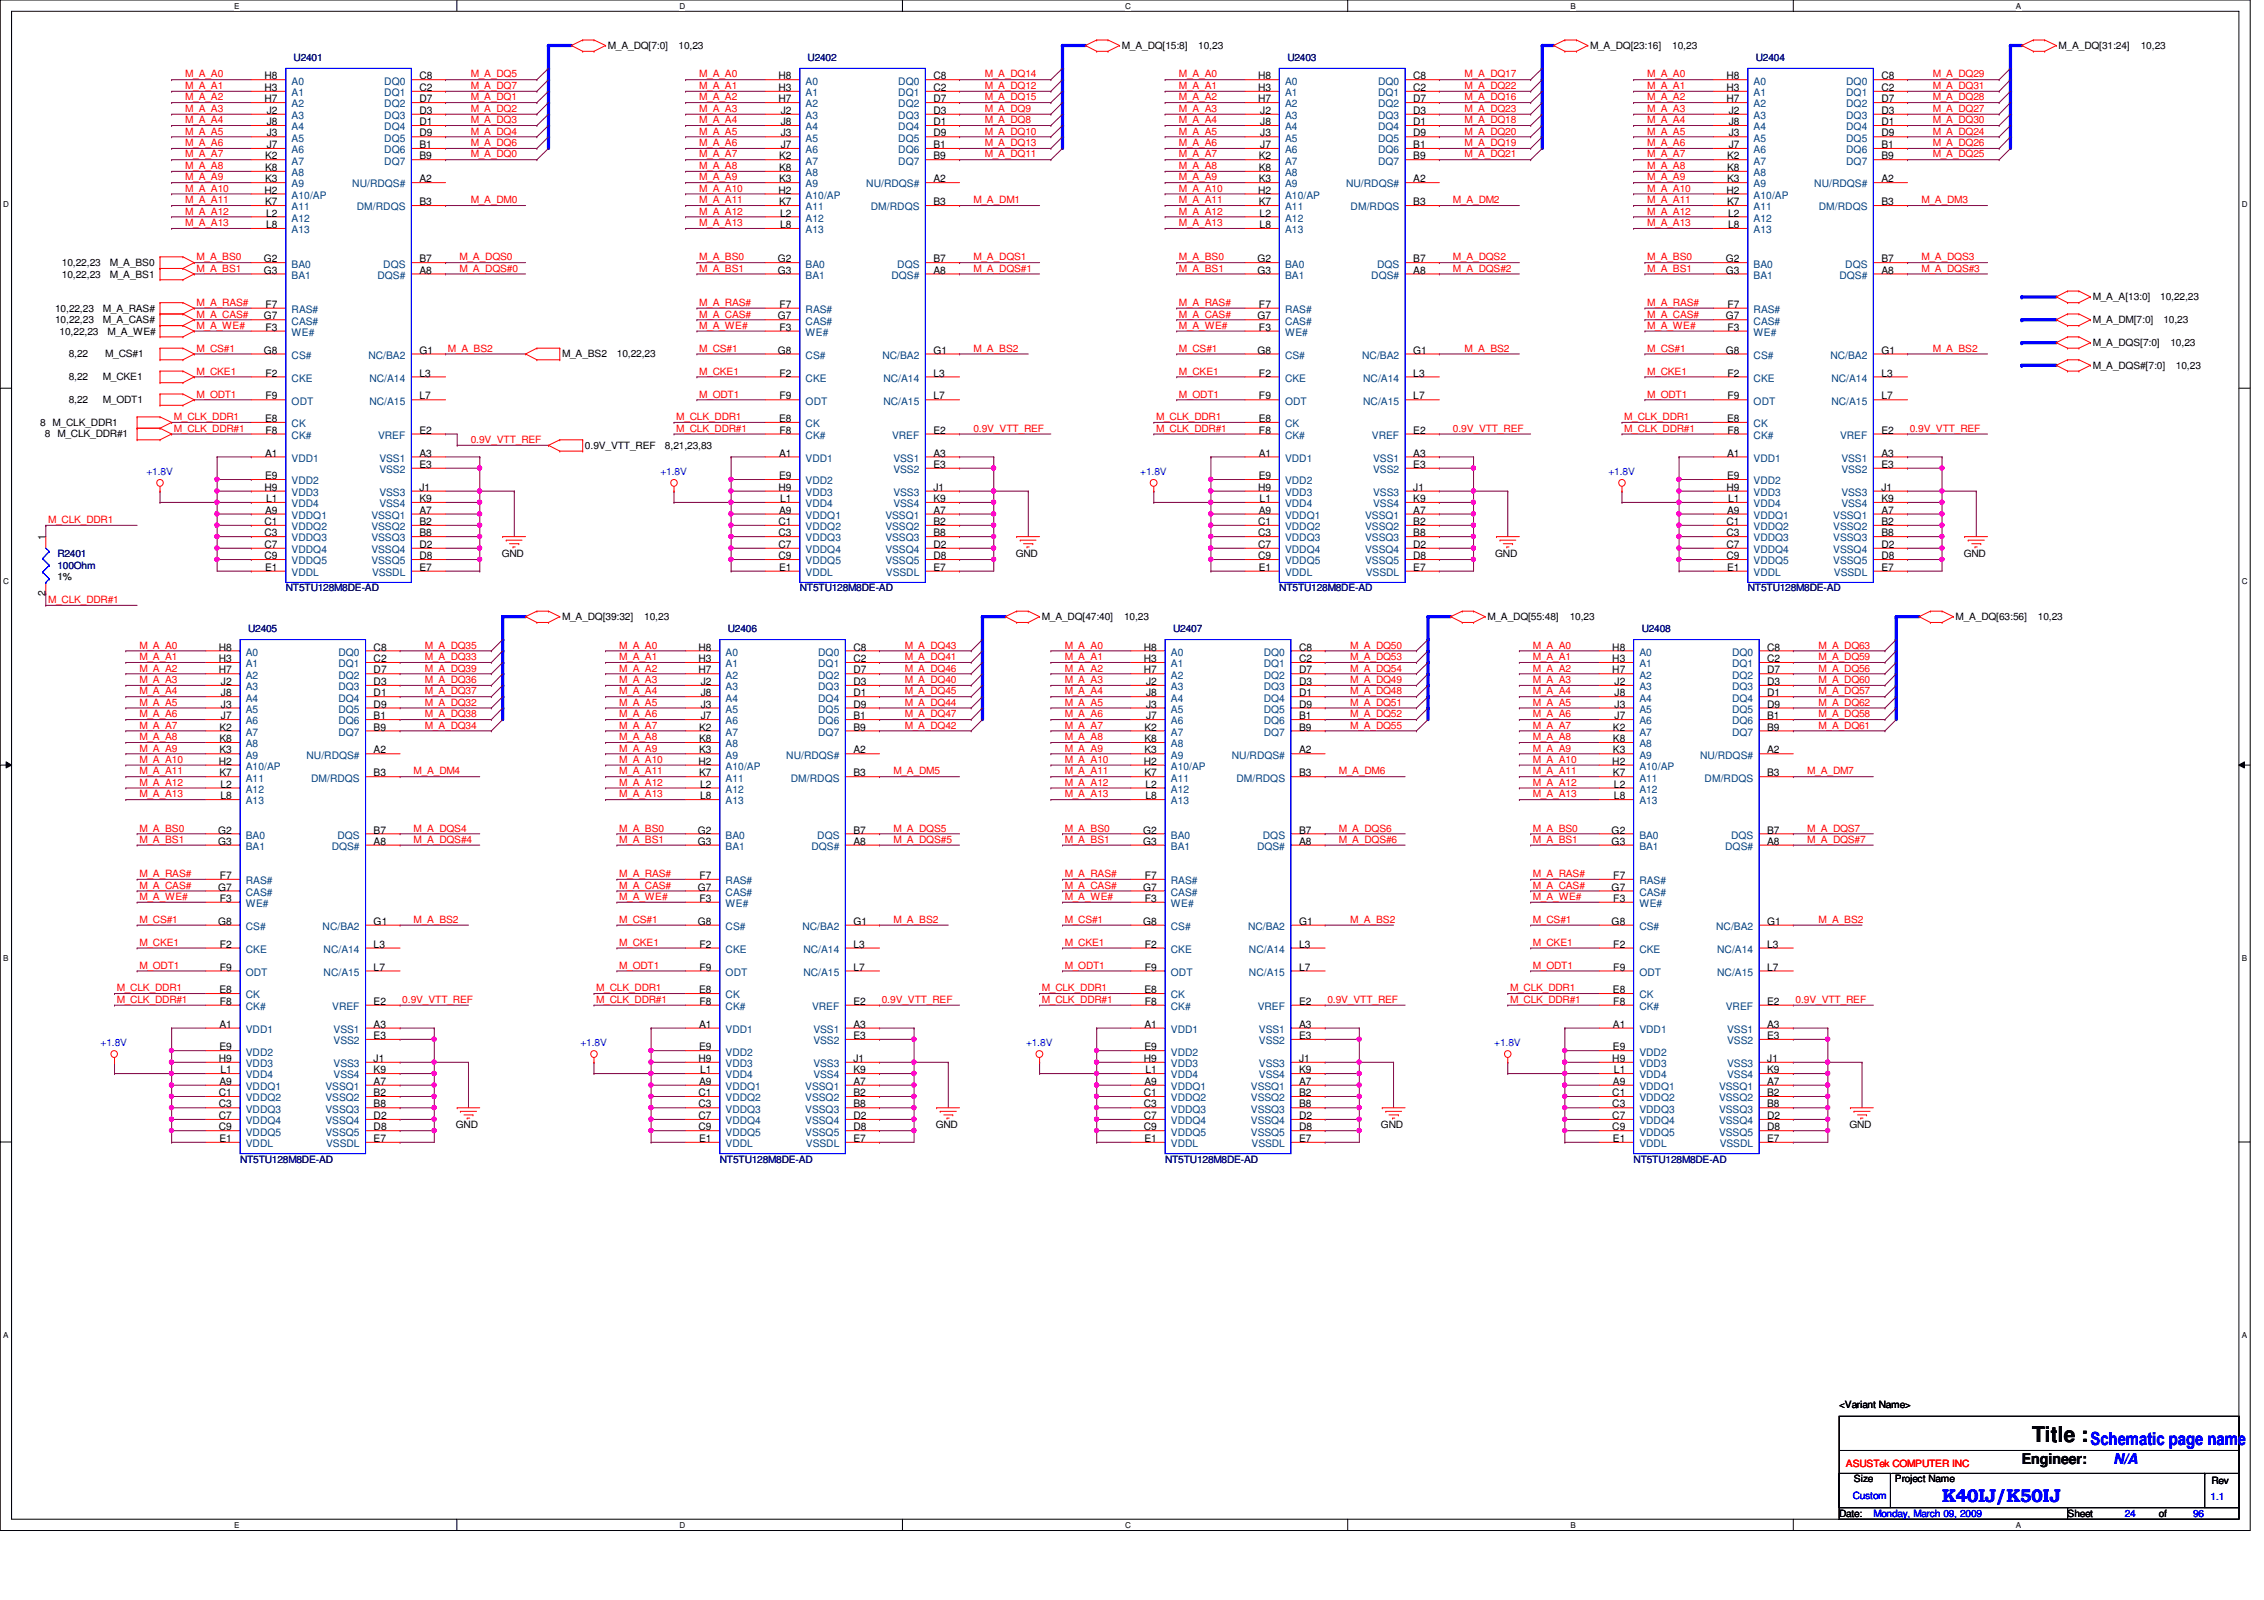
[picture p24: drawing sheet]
<svg xmlns="http://www.w3.org/2000/svg" width="297mm" height="210mm" viewBox="0 0 297 210" stroke-linecap="round" stroke-linejoin="round" font-family="sans-serif">
<defs><g id="words">
<text font-size="2.8" x="266.6" y="189.2">Title :</text>
<g font-size="2.4" fill="#00f">
<text x="274.3" y="189.6">Schematic page name</text>
<text x="254.8" y="197.1">K40IJ/K50IJ</text>
</g>
<text font-size="1.9" x="265.3" y="192.1">Engineer:</text>
<text font-size="1.9" fill="#00f" x="277.3" y="192.1">N/A</text>
<g font-size="1.4">
<text x="34.7" y="10.4">H8</text>
<text x="34.7" y="11.9">H3</text>
<text x="55" y="10.4">C8</text>
<text x="55" y="11.9">C2</text>
<text x="102.1" y="10.4">H8</text>
<text x="102.1" y="11.9">H3</text>
<text x="122.5" y="10.4">C8</text>
<text x="122.5" y="11.9">C2</text>
<text x="165.1" y="10.4">H8</text>
<text x="165.1" y="11.9">H3</text>
<text x="185.4" y="10.4">C8</text>
<text x="185.4" y="11.9">C2</text>
<text x="226.5" y="10.4">H8</text>
<text x="226.5" y="11.9">H3</text>
<text x="246.8" y="10.4">C8</text>
<text x="246.8" y="11.9">C2</text>
<text x="34.7" y="13.4">H7</text>
<text x="35" y="14.9">J2</text>
<text x="35" y="16.4">J8</text>
<text x="35" y="17.9">J3</text>
<text x="55" y="13.4">D7</text>
<text x="55" y="14.9">D3</text>
<text x="55" y="16.4">D1</text>
<text x="55" y="17.9">D9</text>
<text x="102.1" y="13.4">H7</text>
<text x="102.4" y="14.9">J2</text>
<text x="102.4" y="16.4">J8</text>
<text x="102.4" y="17.9">J3</text>
<text x="122.5" y="13.4">D7</text>
<text x="122.5" y="14.9">D3</text>
<text x="122.5" y="16.4">D1</text>
<text x="122.5" y="17.9">D9</text>
<text x="165.1" y="13.4">H7</text>
<text x="165.4" y="14.9">J2</text>
<text x="165.4" y="16.4">J8</text>
<text x="165.4" y="17.9">J3</text>
<text x="185.4" y="13.4">D7</text>
<text x="185.4" y="14.9">D3</text>
<text x="185.4" y="16.4">D1</text>
<text x="185.4" y="17.9">D9</text>
<text x="226.5" y="13.4">H7</text>
<text x="226.8" y="14.9">J2</text>
<text x="226.8" y="16.4">J8</text>
<text x="226.8" y="17.9">J3</text>
<text x="246.8" y="13.4">D7</text>
<text x="246.8" y="14.9">D3</text>
<text x="246.8" y="16.4">D1</text>
<text x="246.8" y="17.9">D9</text>
<text x="34.8" y="20.9">K2</text>
<text x="34.8" y="22.4">K8</text>
<text x="34.8" y="23.9">K3</text>
<text x="35" y="19.4">J7</text>
<text x="55" y="19.4">B1</text>
<text x="55" y="20.9">B9</text>
<text x="55" y="23.9">A2</text>
<text x="102.2" y="20.9">K2</text>
<text x="102.2" y="22.4">K8</text>
<text x="102.2" y="23.9">K3</text>
<text x="102.4" y="19.4">J7</text>
<text x="122.5" y="19.4">B1</text>
<text x="122.5" y="20.9">B9</text>
<text x="122.5" y="23.9">A2</text>
<text x="165.1" y="20.9">K2</text>
<text x="165.1" y="22.4">K8</text>
<text x="165.1" y="23.9">K3</text>
<text x="165.4" y="19.4">J7</text>
<text x="185.4" y="19.4">B1</text>
<text x="185.4" y="20.9">B9</text>
<text x="185.4" y="23.9">A2</text>
<text x="226.6" y="20.9">K2</text>
<text x="226.6" y="22.4">K8</text>
<text x="226.6" y="23.9">K3</text>
<text x="226.8" y="19.4">J7</text>
<text x="246.8" y="19.4">B1</text>
<text x="246.8" y="20.9">B9</text>
<text x="246.8" y="23.9">A2</text>
<text x="34.7" y="25.4">H2</text>
<text x="34.8" y="26.9">K7</text>
<text x="34.9" y="28.4">L2</text>
<text x="34.9" y="29.9">L8</text>
<text x="55" y="26.9">B3</text>
<text x="102.1" y="25.4">H2</text>
<text x="102.2" y="26.9">K7</text>
<text x="102.4" y="28.4">L2</text>
<text x="102.4" y="29.9">L8</text>
<text x="122.5" y="26.9">B3</text>
<text x="165.1" y="25.4">H2</text>
<text x="165.1" y="26.9">K7</text>
<text x="165.3" y="28.4">L2</text>
<text x="165.3" y="29.9">L8</text>
<text x="185.4" y="26.9">B3</text>
<text x="226.5" y="25.4">H2</text>
<text x="226.6" y="26.9">K7</text>
<text x="226.7" y="28.4">L2</text>
<text x="226.7" y="29.9">L8</text>
<text x="246.8" y="26.9">B3</text>
<text x="34.6" y="34.4">G2</text>
<text x="34.6" y="35.9">G3</text>
<text x="55" y="34.4">B7</text>
<text x="55" y="35.9">A8</text>
<text x="102.1" y="34.4">G2</text>
<text x="102.1" y="35.9">G3</text>
<text x="122.5" y="34.4">B7</text>
<text x="122.5" y="35.9">A8</text>
<text x="165" y="34.4">G2</text>
<text x="165" y="35.9">G3</text>
<text x="185.4" y="34.4">B7</text>
<text x="185.4" y="35.9">A8</text>
<text x="226.4" y="34.4">G2</text>
<text x="226.4" y="35.9">G3</text>
<text x="246.8" y="34.4">B7</text>
<text x="246.8" y="35.9">A8</text>
<text x="34.6" y="41.9">G7</text>
<text x="34.8" y="40.4">F7</text>
<text x="102.1" y="41.9">G7</text>
<text x="102.3" y="40.4">F7</text>
<text x="165" y="41.9">G7</text>
<text x="165.2" y="40.4">F7</text>
<text x="226.4" y="41.9">G7</text>
<text x="226.6" y="40.4">F7</text>
<text x="34.6" y="46.4">G8</text>
<text x="34.8" y="43.4">F3</text>
<text x="55" y="46.4">G1</text>
<text x="102.1" y="46.4">G8</text>
<text x="102.3" y="43.4">F3</text>
<text x="122.5" y="46.4">G1</text>
<text x="165" y="46.4">G8</text>
<text x="165.2" y="43.4">F3</text>
<text x="185.4" y="46.4">G1</text>
<text x="226.4" y="46.4">G8</text>
<text x="226.6" y="43.4">F3</text>
<text x="246.8" y="46.4">G1</text>
<text x="34.8" y="49.4">F2</text>
<text x="34.8" y="52.4">F9</text>
<text x="55" y="49.4">L3</text>
<text x="55" y="52.4">L7</text>
<text x="102.3" y="49.4">F2</text>
<text x="102.3" y="52.4">F9</text>
<text x="122.5" y="49.4">L3</text>
<text x="122.5" y="52.4">L7</text>
<text x="165.2" y="49.4">F2</text>
<text x="165.2" y="52.4">F9</text>
<text x="185.4" y="49.4">L3</text>
<text x="185.4" y="52.4">L7</text>
<text x="226.6" y="49.4">F2</text>
<text x="226.6" y="52.4">F9</text>
<text x="246.8" y="49.4">L3</text>
<text x="246.8" y="52.4">L7</text>
<text x="34.8" y="55.4">E8</text>
<text x="34.8" y="59.9">A1</text>
<text x="34.8" y="56.9">F8</text>
<text x="55" y="56.9">E2</text>
<text x="55" y="59.9">A3</text>
<text x="102.2" y="55.4">E8</text>
<text x="102.2" y="59.9">A1</text>
<text x="102.3" y="56.9">F8</text>
<text x="122.5" y="56.9">E2</text>
<text x="122.5" y="59.9">A3</text>
<text x="165.1" y="55.4">E8</text>
<text x="165.1" y="59.9">A1</text>
<text x="165.2" y="56.9">F8</text>
<text x="185.4" y="56.9">E2</text>
<text x="185.4" y="59.9">A3</text>
<text x="226.6" y="55.4">E8</text>
<text x="226.6" y="59.9">A1</text>
<text x="226.6" y="56.9">F8</text>
<text x="246.8" y="56.9">E2</text>
<text x="246.8" y="59.9">A3</text>
<text x="34.7" y="64.4">H9</text>
<text x="34.8" y="62.9">E9</text>
<text x="34.9" y="65.9">L1</text>
<text x="55" y="61.4">E3</text>
<text x="55" y="64.4">J1</text>
<text x="55" y="65.9">K9</text>
<text x="102.1" y="64.4">H9</text>
<text x="102.2" y="62.9">E9</text>
<text x="102.4" y="65.9">L1</text>
<text x="122.5" y="61.4">E3</text>
<text x="122.5" y="64.4">J1</text>
<text x="122.5" y="65.9">K9</text>
<text x="165.1" y="64.4">H9</text>
<text x="165.1" y="62.9">E9</text>
<text x="165.3" y="65.9">L1</text>
<text x="185.4" y="61.4">E3</text>
<text x="185.4" y="64.4">J1</text>
<text x="185.4" y="65.9">K9</text>
<text x="226.5" y="64.4">H9</text>
<text x="226.6" y="62.9">E9</text>
<text x="226.7" y="65.9">L1</text>
<text x="246.8" y="61.4">E3</text>
<text x="246.8" y="64.4">J1</text>
<text x="246.8" y="65.9">K9</text>
<text x="6" y="70.9" transform="rotate(-90 6 70.9)">1</text>
<text x="34.7" y="68.9">C1</text>
<text x="34.7" y="70.4">C3</text>
<text x="34.7" y="71.9">C7</text>
<text x="34.8" y="67.4">A9</text>
<text x="55" y="67.4">A7</text>
<text x="55" y="68.9">B2</text>
<text x="55" y="70.4">B8</text>
<text x="55" y="71.9">D2</text>
<text x="102.1" y="68.9">C1</text>
<text x="102.1" y="70.4">C3</text>
<text x="102.1" y="71.9">C7</text>
<text x="102.2" y="67.4">A9</text>
<text x="122.5" y="67.4">A7</text>
<text x="122.5" y="68.9">B2</text>
<text x="122.5" y="70.4">B8</text>
<text x="122.5" y="71.9">D2</text>
<text x="165.1" y="68.9">C1</text>
<text x="165.1" y="70.4">C3</text>
<text x="165.1" y="71.9">C7</text>
<text x="165.1" y="67.4">A9</text>
<text x="185.4" y="67.4">A7</text>
<text x="185.4" y="68.9">B2</text>
<text x="185.4" y="70.4">B8</text>
<text x="185.4" y="71.9">D2</text>
<text x="226.5" y="68.9">C1</text>
<text x="226.5" y="70.4">C3</text>
<text x="226.5" y="71.9">C7</text>
<text x="226.6" y="67.4">A9</text>
<text x="246.8" y="67.4">A7</text>
<text x="246.8" y="68.9">B2</text>
<text x="246.8" y="70.4">B8</text>
<text x="246.8" y="71.9">D2</text>
<text x="34.7" y="73.4">C9</text>
<text x="34.8" y="74.9">E1</text>
<text x="55" y="74.9">E7</text>
<text x="55" y="73.4">D8</text>
<text x="102.1" y="73.4">C9</text>
<text x="102.2" y="74.9">E1</text>
<text x="122.5" y="74.9">E7</text>
<text x="122.5" y="73.4">D8</text>
<text x="165.1" y="73.4">C9</text>
<text x="165.1" y="74.9">E1</text>
<text x="185.4" y="74.9">E7</text>
<text x="185.4" y="73.4">D8</text>
<text x="226.5" y="73.4">C9</text>
<text x="226.6" y="74.9">E1</text>
<text x="246.8" y="74.9">E7</text>
<text x="246.8" y="73.4">D8</text>
<text x="6" y="78.2" transform="rotate(-90 6 78.2)">2</text>
<text x="28.7" y="85.3">H8</text>
<text x="28.7" y="86.9">H3</text>
<text x="28.7" y="88.3">H7</text>
<text x="29" y="89.9">J2</text>
<text x="49" y="85.3">C8</text>
<text x="49" y="86.9">C2</text>
<text x="49" y="88.3">D7</text>
<text x="49" y="89.9">D3</text>
<text x="91.6" y="85.3">H8</text>
<text x="91.6" y="86.9">H3</text>
<text x="91.6" y="88.3">H7</text>
<text x="91.9" y="89.9">J2</text>
<text x="112" y="85.3">C8</text>
<text x="112" y="86.9">C2</text>
<text x="112" y="88.3">D7</text>
<text x="112" y="89.9">D3</text>
<text x="150.1" y="85.3">H8</text>
<text x="150.1" y="86.9">H3</text>
<text x="150.1" y="88.3">H7</text>
<text x="150.4" y="89.9">J2</text>
<text x="170.4" y="85.3">C8</text>
<text x="170.4" y="86.9">C2</text>
<text x="170.4" y="88.3">D7</text>
<text x="170.4" y="89.9">D3</text>
<text x="211.5" y="85.3">H8</text>
<text x="211.5" y="86.9">H3</text>
<text x="211.5" y="88.3">H7</text>
<text x="211.8" y="89.9">J2</text>
<text x="231.9" y="85.3">C8</text>
<text x="231.9" y="86.9">C2</text>
<text x="231.9" y="88.3">D7</text>
<text x="231.9" y="89.9">D3</text>
<text x="28.8" y="95.8">K2</text>
<text x="29" y="91.4">J8</text>
<text x="29" y="92.8">J3</text>
<text x="29" y="94.4">J7</text>
<text x="49" y="91.4">D1</text>
<text x="49" y="92.8">D9</text>
<text x="49" y="94.4">B1</text>
<text x="49" y="95.8">B9</text>
<text x="91.7" y="95.8">K2</text>
<text x="91.9" y="91.4">J8</text>
<text x="91.9" y="92.8">J3</text>
<text x="91.9" y="94.4">J7</text>
<text x="112" y="91.4">D1</text>
<text x="112" y="92.8">D9</text>
<text x="112" y="94.4">B1</text>
<text x="112" y="95.8">B9</text>
<text x="150.2" y="95.8">K2</text>
<text x="150.4" y="91.4">J8</text>
<text x="150.4" y="92.8">J3</text>
<text x="150.4" y="94.4">J7</text>
<text x="170.4" y="91.4">D1</text>
<text x="170.4" y="92.8">D9</text>
<text x="170.4" y="94.4">B1</text>
<text x="170.4" y="95.8">B9</text>
<text x="211.6" y="95.8">K2</text>
<text x="211.8" y="91.4">J8</text>
<text x="211.8" y="92.8">J3</text>
<text x="211.8" y="94.4">J7</text>
<text x="231.9" y="91.4">D1</text>
<text x="231.9" y="92.8">D9</text>
<text x="231.9" y="94.4">B1</text>
<text x="231.9" y="95.8">B9</text>
<text x="28.7" y="100.3">H2</text>
<text x="28.8" y="101.9">K7</text>
<text x="28.8" y="97.4">K8</text>
<text x="28.8" y="98.8">K3</text>
<text x="49" y="101.9">B3</text>
<text x="49" y="98.8">A2</text>
<text x="91.6" y="100.3">H2</text>
<text x="91.7" y="101.9">K7</text>
<text x="91.7" y="97.4">K8</text>
<text x="91.7" y="98.8">K3</text>
<text x="112" y="101.9">B3</text>
<text x="112" y="98.8">A2</text>
<text x="150.1" y="100.3">H2</text>
<text x="150.2" y="101.9">K7</text>
<text x="150.2" y="97.4">K8</text>
<text x="150.2" y="98.8">K3</text>
<text x="170.4" y="101.9">B3</text>
<text x="170.4" y="98.8">A2</text>
<text x="211.5" y="100.3">H2</text>
<text x="211.6" y="101.9">K7</text>
<text x="211.6" y="97.4">K8</text>
<text x="211.6" y="98.8">K3</text>
<text x="231.9" y="101.9">B3</text>
<text x="231.9" y="98.8">A2</text>
<text x="28.9" y="103.3">L2</text>
<text x="28.9" y="104.9">L8</text>
<text x="91.9" y="103.3">L2</text>
<text x="91.9" y="104.9">L8</text>
<text x="150.3" y="103.3">L2</text>
<text x="150.3" y="104.9">L8</text>
<text x="211.7" y="103.3">L2</text>
<text x="211.7" y="104.9">L8</text>
<text x="28.6" y="109.3">G2</text>
<text x="28.6" y="110.8">G3</text>
<text x="49" y="109.3">B7</text>
<text x="49" y="110.8">A8</text>
<text x="91.6" y="109.3">G2</text>
<text x="91.6" y="110.8">G3</text>
<text x="112" y="109.3">B7</text>
<text x="112" y="110.8">A8</text>
<text x="150" y="109.3">G2</text>
<text x="150" y="110.8">G3</text>
<text x="170.4" y="109.3">B7</text>
<text x="170.4" y="110.8">A8</text>
<text x="211.5" y="109.3">G2</text>
<text x="211.5" y="110.8">G3</text>
<text x="231.9" y="109.3">B7</text>
<text x="231.9" y="110.8">A8</text>
<text x="28.6" y="116.8">G7</text>
<text x="28.8" y="115.3">F7</text>
<text x="28.8" y="118.3">F3</text>
<text x="91.6" y="116.8">G7</text>
<text x="91.8" y="115.3">F7</text>
<text x="91.8" y="118.3">F3</text>
<text x="150" y="116.8">G7</text>
<text x="150.2" y="115.3">F7</text>
<text x="150.2" y="118.3">F3</text>
<text x="211.5" y="116.8">G7</text>
<text x="211.7" y="115.3">F7</text>
<text x="211.7" y="118.3">F3</text>
<text x="28.6" y="121.3">G8</text>
<text x="28.8" y="124.3">F2</text>
<text x="49" y="121.3">G1</text>
<text x="49" y="124.3">L3</text>
<text x="91.6" y="121.3">G8</text>
<text x="91.8" y="124.3">F2</text>
<text x="112" y="121.3">G1</text>
<text x="112" y="124.3">L3</text>
<text x="150" y="121.3">G8</text>
<text x="150.2" y="124.3">F2</text>
<text x="170.4" y="121.3">G1</text>
<text x="170.4" y="124.3">L3</text>
<text x="211.5" y="121.3">G8</text>
<text x="211.7" y="124.3">F2</text>
<text x="231.9" y="121.3">G1</text>
<text x="231.9" y="124.3">L3</text>
<text x="28.8" y="130.3">E8</text>
<text x="28.8" y="131.8">F8</text>
<text x="28.8" y="127.3">F9</text>
<text x="49" y="127.3">L7</text>
<text x="49" y="131.8">E2</text>
<text x="91.7" y="130.3">E8</text>
<text x="91.8" y="131.8">F8</text>
<text x="91.8" y="127.3">F9</text>
<text x="112" y="127.3">L7</text>
<text x="112" y="131.8">E2</text>
<text x="150.2" y="130.3">E8</text>
<text x="150.2" y="131.8">F8</text>
<text x="150.2" y="127.3">F9</text>
<text x="170.4" y="127.3">L7</text>
<text x="170.4" y="131.8">E2</text>
<text x="211.6" y="130.3">E8</text>
<text x="211.7" y="131.8">F8</text>
<text x="211.7" y="127.3">F9</text>
<text x="231.9" y="127.3">L7</text>
<text x="231.9" y="131.8">E2</text>
<text x="28.8" y="134.8">A1</text>
<text x="28.8" y="137.8">E9</text>
<text x="49" y="134.8">A3</text>
<text x="49" y="136.3">E3</text>
<text x="91.7" y="134.8">A1</text>
<text x="91.7" y="137.8">E9</text>
<text x="112" y="134.8">A3</text>
<text x="112" y="136.3">E3</text>
<text x="150.2" y="134.8">A1</text>
<text x="150.2" y="137.8">E9</text>
<text x="170.4" y="134.8">A3</text>
<text x="170.4" y="136.3">E3</text>
<text x="211.6" y="134.8">A1</text>
<text x="211.6" y="137.8">E9</text>
<text x="231.9" y="134.8">A3</text>
<text x="231.9" y="136.3">E3</text>
<text x="28.7" y="139.3">H9</text>
<text x="28.7" y="143.8">C1</text>
<text x="28.8" y="142.3">A9</text>
<text x="28.9" y="140.8">L1</text>
<text x="49" y="139.3">J1</text>
<text x="49" y="140.8">K9</text>
<text x="49" y="142.3">A7</text>
<text x="49" y="143.8">B2</text>
<text x="91.6" y="139.3">H9</text>
<text x="91.6" y="143.8">C1</text>
<text x="91.7" y="142.3">A9</text>
<text x="91.9" y="140.8">L1</text>
<text x="112" y="139.3">J1</text>
<text x="112" y="140.8">K9</text>
<text x="112" y="142.3">A7</text>
<text x="112" y="143.8">B2</text>
<text x="150.1" y="139.3">H9</text>
<text x="150.1" y="143.8">C1</text>
<text x="150.2" y="142.3">A9</text>
<text x="150.3" y="140.8">L1</text>
<text x="170.4" y="139.3">J1</text>
<text x="170.4" y="140.8">K9</text>
<text x="170.4" y="142.3">A7</text>
<text x="170.4" y="143.8">B2</text>
<text x="211.5" y="139.3">H9</text>
<text x="211.5" y="143.8">C1</text>
<text x="211.6" y="142.3">A9</text>
<text x="211.7" y="140.8">L1</text>
<text x="231.9" y="139.3">J1</text>
<text x="231.9" y="140.8">K9</text>
<text x="231.9" y="142.3">A7</text>
<text x="231.9" y="143.8">B2</text>
<text x="28.7" y="145.3">C3</text>
<text x="28.7" y="146.8">C7</text>
<text x="28.7" y="148.3">C9</text>
<text x="28.8" y="149.8">E1</text>
<text x="49" y="149.8">E7</text>
<text x="49" y="145.3">B8</text>
<text x="49" y="146.8">D2</text>
<text x="49" y="148.3">D8</text>
<text x="91.6" y="145.3">C3</text>
<text x="91.6" y="146.8">C7</text>
<text x="91.6" y="148.3">C9</text>
<text x="91.7" y="149.8">E1</text>
<text x="112" y="149.8">E7</text>
<text x="112" y="145.3">B8</text>
<text x="112" y="146.8">D2</text>
<text x="112" y="148.3">D8</text>
<text x="150.1" y="145.3">C3</text>
<text x="150.1" y="146.8">C7</text>
<text x="150.1" y="148.3">C9</text>
<text x="150.2" y="149.8">E1</text>
<text x="170.4" y="149.8">E7</text>
<text x="170.4" y="145.3">B8</text>
<text x="170.4" y="146.8">D2</text>
<text x="170.4" y="148.3">D8</text>
<text x="211.5" y="145.3">C3</text>
<text x="211.5" y="146.8">C7</text>
<text x="211.5" y="148.3">C9</text>
<text x="211.6" y="149.8">E1</text>
<text x="231.9" y="149.8">E7</text>
<text x="231.9" y="145.3">B8</text>
<text x="231.9" y="146.8">D2</text>
<text x="231.9" y="148.3">D8</text>
</g>
<g font-size="1.4" fill="#004080">
<text x="38.3" y="11.1">A0</text>
<text x="50.4" y="11.1">DQ0</text>
<text x="105.7" y="11.1">A0</text>
<text x="117.9" y="11.1">DQ0</text>
<text x="168.6" y="11.1">A0</text>
<text x="180.8" y="11.1">DQ0</text>
<text x="230.1" y="11.1">A0</text>
<text x="242.2" y="11.1">DQ0</text>
<text x="38.3" y="12.6">A1</text>
<text x="38.3" y="14.1">A2</text>
<text x="38.3" y="15.6">A3</text>
<text x="38.3" y="17.1">A4</text>
<text x="50.4" y="12.6">DQ1</text>
<text x="50.4" y="14.1">DQ2</text>
<text x="50.4" y="15.6">DQ3</text>
<text x="50.4" y="17.1">DQ4</text>
<text x="105.7" y="12.6">A1</text>
<text x="105.7" y="14.1">A2</text>
<text x="105.7" y="15.6">A3</text>
<text x="105.7" y="17.1">A4</text>
<text x="117.9" y="12.6">DQ1</text>
<text x="117.9" y="14.1">DQ2</text>
<text x="117.9" y="15.6">DQ3</text>
<text x="117.9" y="17.1">DQ4</text>
<text x="168.6" y="12.6">A1</text>
<text x="168.6" y="14.1">A2</text>
<text x="168.6" y="15.6">A3</text>
<text x="168.6" y="17.1">A4</text>
<text x="180.8" y="12.6">DQ1</text>
<text x="180.8" y="14.1">DQ2</text>
<text x="180.8" y="15.6">DQ3</text>
<text x="180.8" y="17.1">DQ4</text>
<text x="230.1" y="12.6">A1</text>
<text x="230.1" y="14.1">A2</text>
<text x="230.1" y="15.6">A3</text>
<text x="230.1" y="17.1">A4</text>
<text x="242.2" y="12.6">DQ1</text>
<text x="242.2" y="14.1">DQ2</text>
<text x="242.2" y="15.6">DQ3</text>
<text x="242.2" y="17.1">DQ4</text>
<text x="38.3" y="18.6">A5</text>
<text x="38.3" y="20.1">A6</text>
<text x="38.3" y="21.6">A7</text>
<text x="38.3" y="23.1">A8</text>
<text x="50.4" y="18.6">DQ5</text>
<text x="50.4" y="20.1">DQ6</text>
<text x="50.4" y="21.6">DQ7</text>
<text x="105.7" y="18.6">A5</text>
<text x="105.7" y="20.1">A6</text>
<text x="105.7" y="21.6">A7</text>
<text x="105.7" y="23.1">A8</text>
<text x="117.9" y="18.6">DQ5</text>
<text x="117.9" y="20.1">DQ6</text>
<text x="117.9" y="21.6">DQ7</text>
<text x="168.6" y="18.6">A5</text>
<text x="168.6" y="20.1">A6</text>
<text x="168.6" y="21.6">A7</text>
<text x="168.6" y="23.1">A8</text>
<text x="180.8" y="18.6">DQ5</text>
<text x="180.8" y="20.1">DQ6</text>
<text x="180.8" y="21.6">DQ7</text>
<text x="230.1" y="18.6">A5</text>
<text x="230.1" y="20.1">A6</text>
<text x="230.1" y="21.6">A7</text>
<text x="230.1" y="23.1">A8</text>
<text x="242.2" y="18.6">DQ5</text>
<text x="242.2" y="20.1">DQ6</text>
<text x="242.2" y="21.6">DQ7</text>
<text x="38.3" y="26.1">A10/AP</text>
<text x="38.3" y="27.6">A11</text>
<text x="38.3" y="29.1">A12</text>
<text x="38.3" y="24.6">A9</text>
<text x="46.2" y="24.6">NU/RDQS#</text>
<text x="46.8" y="27.6">DM/RDQS</text>
<text x="105.7" y="26.1">A10/AP</text>
<text x="105.7" y="27.6">A11</text>
<text x="105.7" y="29.1">A12</text>
<text x="105.7" y="24.6">A9</text>
<text x="113.7" y="24.6">NU/RDQS#</text>
<text x="114.3" y="27.6">DM/RDQS</text>
<text x="168.6" y="26.1">A10/AP</text>
<text x="168.6" y="27.6">A11</text>
<text x="168.6" y="29.1">A12</text>
<text x="168.6" y="24.6">A9</text>
<text x="176.6" y="24.6">NU/RDQS#</text>
<text x="177.2" y="27.6">DM/RDQS</text>
<text x="230.1" y="26.1">A10/AP</text>
<text x="230.1" y="27.6">A11</text>
<text x="230.1" y="29.1">A12</text>
<text x="230.1" y="24.6">A9</text>
<text x="238" y="24.6">NU/RDQS#</text>
<text x="238.6" y="27.6">DM/RDQS</text>
<text x="38.3" y="30.6">A13</text>
<text x="38.3" y="35.1">BA0</text>
<text x="50.3" y="35.1">DQS</text>
<text x="105.7" y="30.6">A13</text>
<text x="105.7" y="35.1">BA0</text>
<text x="117.7" y="35.1">DQS</text>
<text x="168.6" y="30.6">A13</text>
<text x="168.6" y="35.1">BA0</text>
<text x="180.7" y="35.1">DQS</text>
<text x="230.1" y="30.6">A13</text>
<text x="230.1" y="35.1">BA0</text>
<text x="242.1" y="35.1">DQS</text>
<text x="38.3" y="36.6">BA1</text>
<text x="38.3" y="41.1">RAS#</text>
<text x="49.5" y="36.6">DQS#</text>
<text x="105.7" y="36.6">BA1</text>
<text x="105.7" y="41.1">RAS#</text>
<text x="117" y="36.6">DQS#</text>
<text x="168.6" y="36.6">BA1</text>
<text x="168.6" y="41.1">RAS#</text>
<text x="179.9" y="36.6">DQS#</text>
<text x="230.1" y="36.6">BA1</text>
<text x="230.1" y="41.1">RAS#</text>
<text x="241.3" y="36.6">DQS#</text>
<text x="38.3" y="42.6">CAS#</text>
<text x="38.3" y="47.1">CS#</text>
<text x="38.3" y="44.1">WE#</text>
<text x="48.3" y="47.1">NC/BA2</text>
<text x="105.7" y="42.6">CAS#</text>
<text x="105.7" y="47.1">CS#</text>
<text x="105.7" y="44.1">WE#</text>
<text x="115.8" y="47.1">NC/BA2</text>
<text x="168.6" y="42.6">CAS#</text>
<text x="168.6" y="47.1">CS#</text>
<text x="168.6" y="44.1">WE#</text>
<text x="178.7" y="47.1">NC/BA2</text>
<text x="230.1" y="42.6">CAS#</text>
<text x="230.1" y="47.1">CS#</text>
<text x="230.1" y="44.1">WE#</text>
<text x="240.2" y="47.1">NC/BA2</text>
<text x="38.3" y="50.1">CKE</text>
<text x="38.3" y="53.1">ODT</text>
<text x="48.5" y="50.1">NC/A14</text>
<text x="48.5" y="53.1">NC/A15</text>
<text x="105.7" y="50.1">CKE</text>
<text x="105.7" y="53.1">ODT</text>
<text x="115.9" y="50.1">NC/A14</text>
<text x="115.9" y="53.1">NC/A15</text>
<text x="168.6" y="50.1">CKE</text>
<text x="168.6" y="53.1">ODT</text>
<text x="178.9" y="50.1">NC/A14</text>
<text x="178.9" y="53.1">NC/A15</text>
<text x="230.1" y="50.1">CKE</text>
<text x="230.1" y="53.1">ODT</text>
<text x="240.3" y="50.1">NC/A14</text>
<text x="240.3" y="53.1">NC/A15</text>
<text x="38.3" y="56">CK</text>
<text x="38.3" y="57.6">CK#</text>
<text x="49.6" y="57.6">VREF</text>
<text x="105.7" y="56">CK</text>
<text x="105.7" y="57.6">CK#</text>
<text x="117" y="57.6">VREF</text>
<text x="168.6" y="56">CK</text>
<text x="168.6" y="57.6">CK#</text>
<text x="180" y="57.6">VREF</text>
<text x="230.1" y="56">CK</text>
<text x="230.1" y="57.6">CK#</text>
<text x="241.4" y="57.6">VREF</text>
<text x="38.3" y="60.6">VDD1</text>
<text x="38.3" y="63.5">VDD2</text>
<text x="38.3" y="65.1">VDD3</text>
<text x="49.8" y="60.6">VSS1</text>
<text x="49.8" y="62.1">VSS2</text>
<text x="49.8" y="65.1">VSS3</text>
<text x="105.7" y="60.6">VDD1</text>
<text x="105.7" y="63.5">VDD2</text>
<text x="105.7" y="65.1">VDD3</text>
<text x="117.2" y="60.6">VSS1</text>
<text x="117.2" y="62.1">VSS2</text>
<text x="117.2" y="65.1">VSS3</text>
<text x="168.6" y="60.6">VDD1</text>
<text x="168.6" y="63.5">VDD2</text>
<text x="168.6" y="65.1">VDD3</text>
<text x="180.2" y="60.6">VSS1</text>
<text x="180.2" y="62.1">VSS2</text>
<text x="180.2" y="65.1">VSS3</text>
<text x="230.1" y="60.6">VDD1</text>
<text x="230.1" y="63.5">VDD2</text>
<text x="230.1" y="65.1">VDD3</text>
<text x="241.6" y="60.6">VSS1</text>
<text x="241.6" y="62.1">VSS2</text>
<text x="241.6" y="65.1">VSS3</text>
<text x="38.3" y="66.5">VDD4</text>
<text x="38.3" y="68.1">VDDQ1</text>
<text x="38.3" y="69.6">VDDQ2</text>
<text x="38.3" y="71">VDDQ3</text>
<text x="48.7" y="68.1">VSSQ1</text>
<text x="48.7" y="69.6">VSSQ2</text>
<text x="48.7" y="71">VSSQ3</text>
<text x="49.8" y="66.5">VSS4</text>
<text x="105.7" y="66.5">VDD4</text>
<text x="105.7" y="68.1">VDDQ1</text>
<text x="105.7" y="69.6">VDDQ2</text>
<text x="105.7" y="71">VDDQ3</text>
<text x="116.2" y="68.1">VSSQ1</text>
<text x="116.2" y="69.6">VSSQ2</text>
<text x="116.2" y="71">VSSQ3</text>
<text x="117.2" y="66.5">VSS4</text>
<text x="168.6" y="66.5">VDD4</text>
<text x="168.6" y="68.1">VDDQ1</text>
<text x="168.6" y="69.6">VDDQ2</text>
<text x="168.6" y="71">VDDQ3</text>
<text x="179.1" y="68.1">VSSQ1</text>
<text x="179.1" y="69.6">VSSQ2</text>
<text x="179.1" y="71">VSSQ3</text>
<text x="180.2" y="66.5">VSS4</text>
<text x="230.1" y="66.5">VDD4</text>
<text x="230.1" y="68.1">VDDQ1</text>
<text x="230.1" y="69.6">VDDQ2</text>
<text x="230.1" y="71">VDDQ3</text>
<text x="240.5" y="68.1">VSSQ1</text>
<text x="240.5" y="69.6">VSSQ2</text>
<text x="240.5" y="71">VSSQ3</text>
<text x="241.6" y="66.5">VSS4</text>
<text x="38.3" y="75.6">VDDL</text>
<text x="38.3" y="72.6">VDDQ4</text>
<text x="38.3" y="74">VDDQ5</text>
<text x="48.7" y="72.6">VSSQ4</text>
<text x="48.7" y="74">VSSQ5</text>
<text x="48.8" y="75.6">VSSDL</text>
<text x="105.7" y="75.6">VDDL</text>
<text x="105.7" y="72.6">VDDQ4</text>
<text x="105.7" y="74">VDDQ5</text>
<text x="116.2" y="72.6">VSSQ4</text>
<text x="116.2" y="74">VSSQ5</text>
<text x="116.2" y="75.6">VSSDL</text>
<text x="168.6" y="75.6">VDDL</text>
<text x="168.6" y="72.6">VDDQ4</text>
<text x="168.6" y="74">VDDQ5</text>
<text x="179.1" y="72.6">VSSQ4</text>
<text x="179.1" y="74">VSSQ5</text>
<text x="179.2" y="75.6">VSSDL</text>
<text x="230.1" y="75.6">VDDL</text>
<text x="230.1" y="72.6">VDDQ4</text>
<text x="230.1" y="74">VDDQ5</text>
<text x="240.5" y="72.6">VSSQ4</text>
<text x="240.5" y="74">VSSQ5</text>
<text x="240.6" y="75.6">VSSDL</text>
<text x="32.3" y="86">A0</text>
<text x="32.3" y="87.5">A1</text>
<text x="32.3" y="89">A2</text>
<text x="44.4" y="86">DQ0</text>
<text x="44.4" y="87.5">DQ1</text>
<text x="44.4" y="89">DQ2</text>
<text x="95.2" y="86">A0</text>
<text x="95.2" y="87.5">A1</text>
<text x="95.2" y="89">A2</text>
<text x="107.4" y="86">DQ0</text>
<text x="107.4" y="87.5">DQ1</text>
<text x="107.4" y="89">DQ2</text>
<text x="153.6" y="86">A0</text>
<text x="153.6" y="87.5">A1</text>
<text x="153.6" y="89">A2</text>
<text x="165.8" y="86">DQ0</text>
<text x="165.8" y="87.5">DQ1</text>
<text x="165.8" y="89">DQ2</text>
<text x="215.1" y="86">A0</text>
<text x="215.1" y="87.5">A1</text>
<text x="215.1" y="89">A2</text>
<text x="227.2" y="86">DQ0</text>
<text x="227.2" y="87.5">DQ1</text>
<text x="227.2" y="89">DQ2</text>
<text x="32.3" y="90.6">A3</text>
<text x="32.3" y="92">A4</text>
<text x="32.3" y="93.5">A5</text>
<text x="32.3" y="95">A6</text>
<text x="44.4" y="90.6">DQ3</text>
<text x="44.4" y="92">DQ4</text>
<text x="44.4" y="93.5">DQ5</text>
<text x="44.4" y="95">DQ6</text>
<text x="95.2" y="90.6">A3</text>
<text x="95.2" y="92">A4</text>
<text x="95.2" y="93.5">A5</text>
<text x="95.2" y="95">A6</text>
<text x="107.4" y="90.6">DQ3</text>
<text x="107.4" y="92">DQ4</text>
<text x="107.4" y="93.5">DQ5</text>
<text x="107.4" y="95">DQ6</text>
<text x="153.6" y="90.6">A3</text>
<text x="153.6" y="92">A4</text>
<text x="153.6" y="93.5">A5</text>
<text x="153.6" y="95">A6</text>
<text x="165.8" y="90.6">DQ3</text>
<text x="165.8" y="92">DQ4</text>
<text x="165.8" y="93.5">DQ5</text>
<text x="165.8" y="95">DQ6</text>
<text x="215.1" y="90.6">A3</text>
<text x="215.1" y="92">A4</text>
<text x="215.1" y="93.5">A5</text>
<text x="215.1" y="95">A6</text>
<text x="227.2" y="90.6">DQ3</text>
<text x="227.2" y="92">DQ4</text>
<text x="227.2" y="93.5">DQ5</text>
<text x="227.2" y="95">DQ6</text>
<text x="32.3" y="101">A10/AP</text>
<text x="32.3" y="96.5">A7</text>
<text x="32.3" y="98">A8</text>
<text x="32.3" y="99.5">A9</text>
<text x="40.2" y="99.5">NU/RDQS#</text>
<text x="44.4" y="96.5">DQ7</text>
<text x="95.2" y="101">A10/AP</text>
<text x="95.2" y="96.5">A7</text>
<text x="95.2" y="98">A8</text>
<text x="95.2" y="99.5">A9</text>
<text x="103.2" y="99.5">NU/RDQS#</text>
<text x="107.4" y="96.5">DQ7</text>
<text x="153.6" y="101">A10/AP</text>
<text x="153.6" y="96.5">A7</text>
<text x="153.6" y="98">A8</text>
<text x="153.6" y="99.5">A9</text>
<text x="161.6" y="99.5">NU/RDQS#</text>
<text x="165.8" y="96.5">DQ7</text>
<text x="215.1" y="101">A10/AP</text>
<text x="215.1" y="96.5">A7</text>
<text x="215.1" y="98">A8</text>
<text x="215.1" y="99.5">A9</text>
<text x="223.1" y="99.5">NU/RDQS#</text>
<text x="227.2" y="96.5">DQ7</text>
<text x="32.3" y="102.5">A11</text>
<text x="32.3" y="104">A12</text>
<text x="32.3" y="105.5">A13</text>
<text x="40.8" y="102.5">DM/RDQS</text>
<text x="95.2" y="102.5">A11</text>
<text x="95.2" y="104">A12</text>
<text x="95.2" y="105.5">A13</text>
<text x="103.8" y="102.5">DM/RDQS</text>
<text x="153.6" y="102.5">A11</text>
<text x="153.6" y="104">A12</text>
<text x="153.6" y="105.5">A13</text>
<text x="162.2" y="102.5">DM/RDQS</text>
<text x="215.1" y="102.5">A11</text>
<text x="215.1" y="104">A12</text>
<text x="215.1" y="105.5">A13</text>
<text x="223.6" y="102.5">DM/RDQS</text>
<text x="32.3" y="110">BA0</text>
<text x="32.3" y="111.5">BA1</text>
<text x="43.5" y="111.5">DQS#</text>
<text x="44.3" y="110">DQS</text>
<text x="95.2" y="110">BA0</text>
<text x="95.2" y="111.5">BA1</text>
<text x="106.5" y="111.5">DQS#</text>
<text x="107.2" y="110">DQS</text>
<text x="153.6" y="110">BA0</text>
<text x="153.6" y="111.5">BA1</text>
<text x="164.9" y="111.5">DQS#</text>
<text x="165.7" y="110">DQS</text>
<text x="215.1" y="110">BA0</text>
<text x="215.1" y="111.5">BA1</text>
<text x="226.4" y="111.5">DQS#</text>
<text x="227.1" y="110">DQS</text>
<text x="32.3" y="117.5">CAS#</text>
<text x="32.3" y="116">RAS#</text>
<text x="32.3" y="119">WE#</text>
<text x="95.2" y="117.5">CAS#</text>
<text x="95.2" y="116">RAS#</text>
<text x="95.2" y="119">WE#</text>
<text x="153.6" y="117.5">CAS#</text>
<text x="153.6" y="116">RAS#</text>
<text x="153.6" y="119">WE#</text>
<text x="215.1" y="117.5">CAS#</text>
<text x="215.1" y="116">RAS#</text>
<text x="215.1" y="119">WE#</text>
<text x="32.3" y="125">CKE</text>
<text x="32.3" y="122">CS#</text>
<text x="42.3" y="122">NC/BA2</text>
<text x="42.5" y="125">NC/A14</text>
<text x="95.2" y="125">CKE</text>
<text x="95.2" y="122">CS#</text>
<text x="105.3" y="122">NC/BA2</text>
<text x="105.4" y="125">NC/A14</text>
<text x="153.6" y="125">CKE</text>
<text x="153.6" y="122">CS#</text>
<text x="163.7" y="122">NC/BA2</text>
<text x="163.9" y="125">NC/A14</text>
<text x="215.1" y="125">CKE</text>
<text x="215.1" y="122">CS#</text>
<text x="225.2" y="122">NC/BA2</text>
<text x="225.3" y="125">NC/A14</text>
<text x="32.3" y="131">CK</text>
<text x="32.3" y="128">ODT</text>
<text x="42.5" y="128">NC/A15</text>
<text x="95.2" y="131">CK</text>
<text x="95.2" y="128">ODT</text>
<text x="105.4" y="128">NC/A15</text>
<text x="153.6" y="131">CK</text>
<text x="153.6" y="128">ODT</text>
<text x="163.9" y="128">NC/A15</text>
<text x="215.1" y="131">CK</text>
<text x="215.1" y="128">ODT</text>
<text x="225.3" y="128">NC/A15</text>
<text x="32.3" y="132.5">CK#</text>
<text x="32.3" y="135.5">VDD1</text>
<text x="43.6" y="132.5">VREF</text>
<text x="43.8" y="135.5">VSS1</text>
<text x="43.8" y="137">VSS2</text>
<text x="95.2" y="132.5">CK#</text>
<text x="95.2" y="135.5">VDD1</text>
<text x="106.5" y="132.5">VREF</text>
<text x="106.7" y="135.5">VSS1</text>
<text x="106.7" y="137">VSS2</text>
<text x="153.6" y="132.5">CK#</text>
<text x="153.6" y="135.5">VDD1</text>
<text x="165" y="132.5">VREF</text>
<text x="165.2" y="135.5">VSS1</text>
<text x="165.2" y="137">VSS2</text>
<text x="215.1" y="132.5">CK#</text>
<text x="215.1" y="135.5">VDD1</text>
<text x="226.4" y="132.5">VREF</text>
<text x="226.6" y="135.5">VSS1</text>
<text x="226.6" y="137">VSS2</text>
<text x="32.3" y="138.5">VDD2</text>
<text x="32.3" y="140">VDD3</text>
<text x="32.3" y="141.5">VDD4</text>
<text x="32.3" y="143">VDDQ1</text>
<text x="42.7" y="143">VSSQ1</text>
<text x="43.8" y="140">VSS3</text>
<text x="43.8" y="141.5">VSS4</text>
<text x="95.2" y="138.5">VDD2</text>
<text x="95.2" y="140">VDD3</text>
<text x="95.2" y="141.5">VDD4</text>
<text x="95.2" y="143">VDDQ1</text>
<text x="105.7" y="143">VSSQ1</text>
<text x="106.7" y="140">VSS3</text>
<text x="106.7" y="141.5">VSS4</text>
<text x="153.6" y="138.5">VDD2</text>
<text x="153.6" y="140">VDD3</text>
<text x="153.6" y="141.5">VDD4</text>
<text x="153.6" y="143">VDDQ1</text>
<text x="164.1" y="143">VSSQ1</text>
<text x="165.2" y="140">VSS3</text>
<text x="165.2" y="141.5">VSS4</text>
<text x="215.1" y="138.5">VDD2</text>
<text x="215.1" y="140">VDD3</text>
<text x="215.1" y="141.5">VDD4</text>
<text x="215.1" y="143">VDDQ1</text>
<text x="225.5" y="143">VSSQ1</text>
<text x="226.6" y="140">VSS3</text>
<text x="226.6" y="141.5">VSS4</text>
<text x="32.3" y="144.5">VDDQ2</text>
<text x="32.3" y="146">VDDQ3</text>
<text x="32.3" y="147.5">VDDQ4</text>
<text x="32.3" y="149">VDDQ5</text>
<text x="42.7" y="144.5">VSSQ2</text>
<text x="42.7" y="146">VSSQ3</text>
<text x="42.7" y="147.5">VSSQ4</text>
<text x="42.7" y="149">VSSQ5</text>
<text x="95.2" y="144.5">VDDQ2</text>
<text x="95.2" y="146">VDDQ3</text>
<text x="95.2" y="147.5">VDDQ4</text>
<text x="95.2" y="149">VDDQ5</text>
<text x="105.7" y="144.5">VSSQ2</text>
<text x="105.7" y="146">VSSQ3</text>
<text x="105.7" y="147.5">VSSQ4</text>
<text x="105.7" y="149">VSSQ5</text>
<text x="153.6" y="144.5">VDDQ2</text>
<text x="153.6" y="146">VDDQ3</text>
<text x="153.6" y="147.5">VDDQ4</text>
<text x="153.6" y="149">VDDQ5</text>
<text x="164.1" y="144.5">VSSQ2</text>
<text x="164.1" y="146">VSSQ3</text>
<text x="164.1" y="147.5">VSSQ4</text>
<text x="164.1" y="149">VSSQ5</text>
<text x="215.1" y="144.5">VDDQ2</text>
<text x="215.1" y="146">VDDQ3</text>
<text x="215.1" y="147.5">VDDQ4</text>
<text x="215.1" y="149">VDDQ5</text>
<text x="225.5" y="144.5">VSSQ2</text>
<text x="225.5" y="146">VSSQ3</text>
<text x="225.5" y="147.5">VSSQ4</text>
<text x="225.5" y="149">VSSQ5</text>
<text x="32.3" y="150.5">VDDL</text>
<text x="42.8" y="150.5">VSSDL</text>
<text x="95.2" y="150.5">VDDL</text>
<text x="105.7" y="150.5">VSSDL</text>
<text x="153.6" y="150.5">VDDL</text>
<text x="164.2" y="150.5">VSSDL</text>
<text x="215.1" y="150.5">VDDL</text>
<text x="225.6" y="150.5">VSSDL</text>
</g>
<g font-size="1.3" fill="#f00">
<text x="24.3" y="10.2">M_A_A0</text>
<text x="24.3" y="11.7">M_A_A1</text>
<text x="61.8" y="11.7">M_A_DQ7</text>
<text x="61.8" y="10.2">M_A_DQ5</text>
<text x="91.7" y="10.2">M_A_A0</text>
<text x="91.7" y="11.7">M_A_A1</text>
<text x="129.2" y="11.7">M_A_DQ12</text>
<text x="129.2" y="10.2">M_A_DQ14</text>
<text x="154.7" y="10.2">M_A_A0</text>
<text x="154.7" y="11.7">M_A_A1</text>
<text x="192.1" y="10.2">M_A_DQ17</text>
<text x="192.1" y="11.7">M_A_DQ22</text>
<text x="216.1" y="10.2">M_A_A0</text>
<text x="216.1" y="11.7">M_A_A1</text>
<text x="253.6" y="10.2">M_A_DQ29</text>
<text x="253.6" y="11.7">M_A_DQ31</text>
<text x="24.3" y="13.2">M_A_A2</text>
<text x="24.3" y="16.2">M_A_A4</text>
<text x="24.3" y="17.7">M_A_A5</text>
<text x="24.3" y="14.7">M_A_A3</text>
<text x="61.8" y="13.2">M_A_DQ1</text>
<text x="61.8" y="17.7">M_A_DQ4</text>
<text x="61.8" y="16.2">M_A_DQ3</text>
<text x="61.8" y="14.7">M_A_DQ2</text>
<text x="91.7" y="13.2">M_A_A2</text>
<text x="91.7" y="16.2">M_A_A4</text>
<text x="91.7" y="17.7">M_A_A5</text>
<text x="91.7" y="14.7">M_A_A3</text>
<text x="129.2" y="16.2">M_A_DQ8</text>
<text x="129.2" y="14.7">M_A_DQ9</text>
<text x="129.2" y="13.2">M_A_DQ15</text>
<text x="129.2" y="17.7">M_A_DQ10</text>
<text x="154.7" y="13.2">M_A_A2</text>
<text x="154.7" y="16.2">M_A_A4</text>
<text x="154.7" y="17.7">M_A_A5</text>
<text x="154.7" y="14.7">M_A_A3</text>
<text x="192.1" y="14.7">M_A_DQ23</text>
<text x="192.1" y="17.7">M_A_DQ20</text>
<text x="192.1" y="13.2">M_A_DQ16</text>
<text x="192.1" y="16.2">M_A_DQ18</text>
<text x="216.1" y="13.2">M_A_A2</text>
<text x="216.1" y="16.2">M_A_A4</text>
<text x="216.1" y="17.7">M_A_A5</text>
<text x="216.1" y="14.7">M_A_A3</text>
<text x="253.6" y="17.7">M_A_DQ24</text>
<text x="253.6" y="13.2">M_A_DQ28</text>
<text x="253.6" y="16.2">M_A_DQ30</text>
<text x="253.6" y="14.7">M_A_DQ27</text>
<text x="24.3" y="20.7">M_A_A7</text>
<text x="24.3" y="19.2">M_A_A6</text>
<text x="24.3" y="23.7">M_A_A9</text>
<text x="24.3" y="22.2">M_A_A8</text>
<text x="61.8" y="20.7">M_A_DQ0</text>
<text x="61.8" y="19.2">M_A_DQ6</text>
<text x="91.7" y="20.7">M_A_A7</text>
<text x="91.7" y="19.2">M_A_A6</text>
<text x="91.7" y="23.7">M_A_A9</text>
<text x="91.7" y="22.2">M_A_A8</text>
<text x="129.2" y="19.2">M_A_DQ13</text>
<text x="129.2" y="20.7">M_A_DQ11</text>
<text x="154.7" y="20.7">M_A_A7</text>
<text x="154.7" y="19.2">M_A_A6</text>
<text x="154.7" y="23.7">M_A_A9</text>
<text x="154.7" y="22.2">M_A_A8</text>
<text x="192.1" y="20.7">M_A_DQ21</text>
<text x="192.1" y="19.2">M_A_DQ19</text>
<text x="216.1" y="20.7">M_A_A7</text>
<text x="216.1" y="19.2">M_A_A6</text>
<text x="216.1" y="23.7">M_A_A9</text>
<text x="216.1" y="22.2">M_A_A8</text>
<text x="253.6" y="20.7">M_A_DQ25</text>
<text x="253.6" y="19.2">M_A_DQ26</text>
<text x="24.3" y="28.2">M_A_A12</text>
<text x="24.3" y="25.1">M_A_A10</text>
<text x="24.3" y="29.7">M_A_A13</text>
<text x="24.3" y="26.7">M_A_A11</text>
<text x="61.8" y="26.7">M_A_DM0</text>
<text x="91.7" y="28.2">M_A_A12</text>
<text x="91.7" y="25.1">M_A_A10</text>
<text x="91.7" y="29.7">M_A_A13</text>
<text x="91.7" y="26.7">M_A_A11</text>
<text x="127.7" y="26.7">M_A_DM1</text>
<text x="154.7" y="28.2">M_A_A12</text>
<text x="154.7" y="25.1">M_A_A10</text>
<text x="154.7" y="29.7">M_A_A13</text>
<text x="154.7" y="26.7">M_A_A11</text>
<text x="190.6" y="26.7">M_A_DM2</text>
<text x="216.1" y="28.2">M_A_A12</text>
<text x="216.1" y="25.1">M_A_A10</text>
<text x="216.1" y="29.7">M_A_A13</text>
<text x="216.1" y="26.7">M_A_A11</text>
<text x="252.1" y="26.7">M_A_DM3</text>
<text x="25.8" y="34.2">M_A_BS0</text>
<text x="25.8" y="35.6">M_A_BS1</text>
<text x="60.3" y="34.2">M_A_DQS0</text>
<text x="60.3" y="35.6">M_A_DQS#0</text>
<text x="91.7" y="34.2">M_A_BS0</text>
<text x="91.7" y="35.6">M_A_BS1</text>
<text x="127.7" y="35.6">M_A_DQS#1</text>
<text x="127.7" y="34.2">M_A_DQS1</text>
<text x="154.7" y="34.2">M_A_BS0</text>
<text x="154.7" y="35.6">M_A_BS1</text>
<text x="190.6" y="35.6">M_A_DQS#2</text>
<text x="190.6" y="34.2">M_A_DQS2</text>
<text x="216.1" y="34.2">M_A_BS0</text>
<text x="216.1" y="35.6">M_A_BS1</text>
<text x="252.1" y="34.2">M_A_DQS3</text>
<text x="252.1" y="35.6">M_A_DQS#3</text>
<text x="25.8" y="40.1">M_A_RAS#</text>
<text x="25.8" y="41.7">M_A_CAS#</text>
<text x="91.7" y="40.1">M_A_RAS#</text>
<text x="91.7" y="41.7">M_A_CAS#</text>
<text x="154.7" y="40.1">M_A_RAS#</text>
<text x="154.7" y="41.7">M_A_CAS#</text>
<text x="216.1" y="40.1">M_A_RAS#</text>
<text x="216.1" y="41.7">M_A_CAS#</text>
<text x="25.8" y="46.1">M_CS#1</text>
<text x="25.8" y="43.1">M_A_WE#</text>
<text x="58.8" y="46.1">M_A_BS2</text>
<text x="91.7" y="46.1">M_CS#1</text>
<text x="91.7" y="43.1">M_A_WE#</text>
<text x="127.7" y="46.1">M_A_BS2</text>
<text x="154.7" y="46.1">M_CS#1</text>
<text x="154.7" y="43.1">M_A_WE#</text>
<text x="192.1" y="46.1">M_A_BS2</text>
<text x="216.1" y="46.1">M_CS#1</text>
<text x="216.1" y="43.1">M_A_WE#</text>
<text x="253.6" y="46.1">M_A_BS2</text>
<text x="25.8" y="49.1">M_CKE1</text>
<text x="25.8" y="52.2">M_ODT1</text>
<text x="91.7" y="49.1">M_CKE1</text>
<text x="91.7" y="52.2">M_ODT1</text>
<text x="154.7" y="49.1">M_CKE1</text>
<text x="154.7" y="52.2">M_ODT1</text>
<text x="216.1" y="49.1">M_CKE1</text>
<text x="216.1" y="52.2">M_ODT1</text>
<text x="22.8" y="56.6">M_CLK_DDR#1</text>
<text x="22.8" y="55.1">M_CLK_DDR1</text>
<text x="61.8" y="58.1">0.9V_VTT_REF</text>
<text x="88.7" y="56.6">M_CLK_DDR#1</text>
<text x="88.7" y="55.1">M_CLK_DDR1</text>
<text x="127.7" y="56.6">0.9V_VTT_REF</text>
<text x="151.7" y="56.6">M_CLK_DDR#1</text>
<text x="151.7" y="55.1">M_CLK_DDR1</text>
<text x="190.6" y="56.6">0.9V_VTT_REF</text>
<text x="213.1" y="56.6">M_CLK_DDR#1</text>
<text x="213.1" y="55.1">M_CLK_DDR1</text>
<text x="250.6" y="56.6">0.9V_VTT_REF</text>
<text x="6.3" y="68.6">M_CLK_DDR1</text>
<text x="6.3" y="79.1">M_CLK_DDR#1</text>
<text x="18.3" y="85.1">M_A_A0</text>
<text x="18.3" y="88.1">M_A_A2</text>
<text x="18.3" y="89.6">M_A_A3</text>
<text x="18.3" y="86.6">M_A_A1</text>
<text x="55.7" y="89.6">M_A_DQ36</text>
<text x="55.7" y="86.6">M_A_DQ33</text>
<text x="55.7" y="88.1">M_A_DQ39</text>
<text x="55.7" y="85.1">M_A_DQ35</text>
<text x="81.2" y="85.1">M_A_A0</text>
<text x="81.2" y="88.1">M_A_A2</text>
<text x="81.2" y="89.6">M_A_A3</text>
<text x="81.2" y="86.6">M_A_A1</text>
<text x="118.7" y="89.6">M_A_DQ40</text>
<text x="118.7" y="85.1">M_A_DQ43</text>
<text x="118.7" y="86.6">M_A_DQ41</text>
<text x="118.7" y="88.1">M_A_DQ46</text>
<text x="139.7" y="85.1">M_A_A0</text>
<text x="139.7" y="88.1">M_A_A2</text>
<text x="139.7" y="89.6">M_A_A3</text>
<text x="139.7" y="86.6">M_A_A1</text>
<text x="177.2" y="85.1">M_A_DQ50</text>
<text x="177.2" y="88.1">M_A_DQ54</text>
<text x="177.2" y="89.6">M_A_DQ49</text>
<text x="177.2" y="86.6">M_A_DQ53</text>
<text x="201.1" y="85.1">M_A_A0</text>
<text x="201.1" y="88.1">M_A_A2</text>
<text x="201.1" y="89.6">M_A_A3</text>
<text x="201.1" y="86.6">M_A_A1</text>
<text x="238.6" y="89.6">M_A_DQ60</text>
<text x="238.6" y="86.6">M_A_DQ59</text>
<text x="238.6" y="88.1">M_A_DQ56</text>
<text x="238.6" y="85.1">M_A_DQ63</text>
<text x="18.3" y="95.6">M_A_A7</text>
<text x="18.3" y="94.1">M_A_A6</text>
<text x="18.3" y="91.1">M_A_A4</text>
<text x="18.3" y="92.6">M_A_A5</text>
<text x="55.7" y="92.6">M_A_DQ32</text>
<text x="55.7" y="91.1">M_A_DQ37</text>
<text x="55.7" y="94.1">M_A_DQ38</text>
<text x="55.7" y="95.6">M_A_DQ34</text>
<text x="81.2" y="95.6">M_A_A7</text>
<text x="81.2" y="94.1">M_A_A6</text>
<text x="81.2" y="91.1">M_A_A4</text>
<text x="81.2" y="92.6">M_A_A5</text>
<text x="118.7" y="94.1">M_A_DQ47</text>
<text x="118.7" y="95.6">M_A_DQ42</text>
<text x="118.7" y="91.1">M_A_DQ45</text>
<text x="118.7" y="92.6">M_A_DQ44</text>
<text x="139.7" y="95.6">M_A_A7</text>
<text x="139.7" y="94.1">M_A_A6</text>
<text x="139.7" y="91.1">M_A_A4</text>
<text x="139.7" y="92.6">M_A_A5</text>
<text x="177.2" y="94.1">M_A_DQ52</text>
<text x="177.2" y="91.1">M_A_DQ48</text>
<text x="177.2" y="95.6">M_A_DQ55</text>
<text x="177.2" y="92.6">M_A_DQ51</text>
<text x="201.1" y="95.6">M_A_A7</text>
<text x="201.1" y="94.1">M_A_A6</text>
<text x="201.1" y="91.1">M_A_A4</text>
<text x="201.1" y="92.6">M_A_A5</text>
<text x="238.6" y="91.1">M_A_DQ57</text>
<text x="238.6" y="94.1">M_A_DQ58</text>
<text x="238.6" y="92.6">M_A_DQ62</text>
<text x="238.6" y="95.6">M_A_DQ61</text>
<text x="18.3" y="100.1">M_A_A10</text>
<text x="18.3" y="98.6">M_A_A9</text>
<text x="18.3" y="97.1">M_A_A8</text>
<text x="18.3" y="101.6">M_A_A11</text>
<text x="54.3" y="101.6">M_A_DM4</text>
<text x="81.2" y="100.1">M_A_A10</text>
<text x="81.2" y="98.6">M_A_A9</text>
<text x="81.2" y="97.1">M_A_A8</text>
<text x="81.2" y="101.6">M_A_A11</text>
<text x="117.2" y="101.6">M_A_DM5</text>
<text x="139.7" y="100.1">M_A_A10</text>
<text x="139.7" y="98.6">M_A_A9</text>
<text x="139.7" y="97.1">M_A_A8</text>
<text x="139.7" y="101.6">M_A_A11</text>
<text x="175.6" y="101.6">M_A_DM6</text>
<text x="201.1" y="100.1">M_A_A10</text>
<text x="201.1" y="98.6">M_A_A9</text>
<text x="201.1" y="97.1">M_A_A8</text>
<text x="201.1" y="101.6">M_A_A11</text>
<text x="237.1" y="101.6">M_A_DM7</text>
<text x="18.3" y="103.1">M_A_A12</text>
<text x="18.3" y="104.6">M_A_A13</text>
<text x="81.2" y="103.1">M_A_A12</text>
<text x="81.2" y="104.6">M_A_A13</text>
<text x="139.7" y="103.1">M_A_A12</text>
<text x="139.7" y="104.6">M_A_A13</text>
<text x="201.1" y="103.1">M_A_A12</text>
<text x="201.1" y="104.6">M_A_A13</text>
<text x="18.3" y="109.1">M_A_BS0</text>
<text x="18.3" y="110.6">M_A_BS1</text>
<text x="54.3" y="109.1">M_A_DQS4</text>
<text x="54.3" y="110.6">M_A_DQS#4</text>
<text x="81.2" y="109.1">M_A_BS0</text>
<text x="81.2" y="110.6">M_A_BS1</text>
<text x="117.2" y="110.6">M_A_DQS#5</text>
<text x="117.2" y="109.1">M_A_DQS5</text>
<text x="139.7" y="109.1">M_A_BS0</text>
<text x="139.7" y="110.6">M_A_BS1</text>
<text x="175.6" y="109.1">M_A_DQS6</text>
<text x="175.6" y="110.6">M_A_DQS#6</text>
<text x="201.1" y="109.1">M_A_BS0</text>
<text x="201.1" y="110.6">M_A_BS1</text>
<text x="237.1" y="110.6">M_A_DQS#7</text>
<text x="237.1" y="109.1">M_A_DQS7</text>
<text x="18.3" y="115.1">M_A_RAS#</text>
<text x="18.3" y="116.6">M_A_CAS#</text>
<text x="18.3" y="118.1">M_A_WE#</text>
<text x="81.2" y="115.1">M_A_RAS#</text>
<text x="81.2" y="116.6">M_A_CAS#</text>
<text x="81.2" y="118.1">M_A_WE#</text>
<text x="139.7" y="115.1">M_A_RAS#</text>
<text x="139.7" y="116.6">M_A_CAS#</text>
<text x="139.7" y="118.1">M_A_WE#</text>
<text x="201.1" y="115.1">M_A_RAS#</text>
<text x="201.1" y="116.6">M_A_CAS#</text>
<text x="201.1" y="118.1">M_A_WE#</text>
<text x="18.3" y="121.1">M_CS#1</text>
<text x="18.3" y="124.1">M_CKE1</text>
<text x="54.3" y="121.1">M_A_BS2</text>
<text x="81.2" y="121.1">M_CS#1</text>
<text x="81.2" y="124.1">M_CKE1</text>
<text x="117.2" y="121.1">M_A_BS2</text>
<text x="139.7" y="121.1">M_CS#1</text>
<text x="139.7" y="124.1">M_CKE1</text>
<text x="177.2" y="121.1">M_A_BS2</text>
<text x="201.1" y="121.1">M_CS#1</text>
<text x="201.1" y="124.1">M_CKE1</text>
<text x="238.6" y="121.1">M_A_BS2</text>
<text x="15.3" y="131.6">M_CLK_DDR#1</text>
<text x="15.3" y="130">M_CLK_DDR1</text>
<text x="18.3" y="127.1">M_ODT1</text>
<text x="52.8" y="131.6">0.9V_VTT_REF</text>
<text x="78.2" y="131.6">M_CLK_DDR#1</text>
<text x="78.2" y="130">M_CLK_DDR1</text>
<text x="81.2" y="127.1">M_ODT1</text>
<text x="115.7" y="131.6">0.9V_VTT_REF</text>
<text x="136.7" y="131.6">M_CLK_DDR#1</text>
<text x="136.7" y="130">M_CLK_DDR1</text>
<text x="139.7" y="127.1">M_ODT1</text>
<text x="174.2" y="131.6">0.9V_VTT_REF</text>
<text x="198.1" y="131.6">M_CLK_DDR#1</text>
<text x="198.1" y="130">M_CLK_DDR1</text>
<text x="201.1" y="127.1">M_ODT1</text>
<text x="235.6" y="131.6">0.9V_VTT_REF</text>
<text x="242.2" y="192.4">ASUSTek COMPUTER INC</text>
</g>
<g font-size="1.3" fill="#000080">
<text x="38.5" y="8">U2401</text>
<text x="106" y="8">U2402</text>
<text x="168.9" y="8">U2403</text>
<text x="230.4" y="8">U2404</text>
<text x="7.5" y="73.1">R2401</text>
<text x="7.5" y="74.6">100Ohm</text>
<text x="37.5" y="77.6">NT5TU128M8DE-AD</text>
<text x="104.9" y="77.6">NT5TU128M8DE-AD</text>
<text x="167.8" y="77.6">NT5TU128M8DE-AD</text>
<text x="229.3" y="77.6">NT5TU128M8DE-AD</text>
<text x="32.6" y="83">U2405</text>
<text x="95.5" y="83">U2406</text>
<text x="153.9" y="83">U2407</text>
<text x="215.4" y="83">U2408</text>
<text x="31.5" y="152.5">NT5TU128M8DE-AD</text>
<text x="94.4" y="152.5">NT5TU128M8DE-AD</text>
<text x="152.9" y="152.5">NT5TU128M8DE-AD</text>
<text x="214.3" y="152.5">NT5TU128M8DE-AD</text>
</g>
<g font-size="1.3">
<text x="79.8" y="6.4">M_A_DQ[7:0]</text>
<text x="89" y="6.4">10,23</text>
<text x="147.2" y="6.4">M_A_DQ[15:8]</text>
<text x="157.2" y="6.4">10,23</text>
<text x="208.6" y="6.4">M_A_DQ[23:16]</text>
<text x="219.4" y="6.4">10,23</text>
<text x="270.1" y="6.4">M_A_DQ[31:24]</text>
<text x="280.9" y="6.4">10,23</text>
<text x="8.1" y="34.9">10,22,23</text>
<text x="14.4" y="34.9">M_A_BS0</text>
<text x="7.2" y="40.9">10,22,23</text>
<text x="8.1" y="36.4">10,22,23</text>
<text x="13.5" y="40.9">M_A_RAS#</text>
<text x="14.4" y="36.4">M_A_BS1</text>
<text x="274.6" y="39.4">M_A_A[13:0]</text>
<text x="283.4" y="39.4">10,22,23</text>
<text x="7.2" y="42.4">10,22,23</text>
<text x="7.8" y="43.9">10,22,23</text>
<text x="9" y="46.9">8,22</text>
<text x="13.5" y="42.4">M_A_CAS#</text>
<text x="13.8" y="46.9">M_CS#1</text>
<text x="14.1" y="43.9">M_A_WE#</text>
<text x="73.7" y="46.9">M_A_BS2</text>
<text x="80.9" y="46.9">10,22,23</text>
<text x="274.6" y="45.4">M_A_DQS[7:0]</text>
<text x="274.6" y="42.4">M_A_DM[7:0]</text>
<text x="283.8" y="42.4">10,23</text>
<text x="284.8" y="45.4">10,23</text>
<text x="9" y="49.9">8,22</text>
<text x="9" y="52.9">8,22</text>
<text x="13.5" y="49.9">M_CKE1</text>
<text x="13.5" y="52.9">M_ODT1</text>
<text x="274.6" y="48.4">M_A_DQS#[7:0]</text>
<text x="285.5" y="48.4">10,23</text>
<text x="5.3" y="55.9">8 M_CLK_DDR1</text>
<text x="5.9" y="57.4">8 M_CLK_DDR#1</text>
<text x="76.7" y="58.9">0.9V_VTT_REF</text>
<text x="87.2" y="58.9">8,21,23,83</text>
<text x="65.8" y="73.1">GND</text>
<text x="133.3" y="73.1">GND</text>
<text x="196.2" y="73.1">GND</text>
<text x="257.6" y="73.1">GND</text>
<text x="73.7" y="81.4">M_A_DQ[39:32]</text>
<text x="84.5" y="81.4">10,23</text>
<text x="136.7" y="81.4">M_A_DQ[47:40]</text>
<text x="147.5" y="81.4">10,23</text>
<text x="195.2" y="81.4">M_A_DQ[55:48]</text>
<text x="205.9" y="81.4">10,23</text>
<text x="256.6" y="81.4">M_A_DQ[63:56]</text>
<text x="267.4" y="81.4">10,23</text>
<text x="59.8" y="148">GND</text>
<text x="122.8" y="148">GND</text>
<text x="181.2" y="148">GND</text>
<text x="242.7" y="148">GND</text>
<text x="241.3" y="184.7">&lt;Variant Name&gt;</text>
<text x="243.2" y="194.5">Size</text>
<text x="248.6" y="194.5">Project Name</text>
<text x="290.1" y="194.6">Rev</text>
<text x="241.3" y="199">Date:</text>
<text x="271.3" y="199">Sheet</text>
<text x="283.2" y="199">of</text>
</g>
<g font-size="1.3" fill="#00f">
<text x="19.2" y="62.3">+1.8V</text>
<text x="86.7" y="62.3">+1.8V</text>
<text x="149.6" y="62.3">+1.8V</text>
<text x="211" y="62.3">+1.8V</text>
<text x="13.2" y="137.2">+1.8V</text>
<text x="76.2" y="137.2">+1.8V</text>
<text x="134.6" y="137.2">+1.8V</text>
<text x="196" y="137.2">+1.8V</text>
<text x="243.1" y="196.6">Custom</text>
<text x="290" y="196.7">1.1</text>
<text x="245.8" y="199">Monday, March 09, 2009</text>
<text x="278.8" y="199">24</text>
<text x="287.7" y="199">96</text>
</g>
<text font-size="1.3" fill="#008000" x="7.5" y="76.1">1%</text>
<g font-size="1.1">
<text x="30.7" y="1.1">E</text>
<text x="89.2" y="1.1">D</text>
<text x="147.6" y="1.1">C</text>
<text x="206" y="1.1">B</text>
<text x="264.5" y="1.1">A</text>
<text x=".4" y="27.2">D</text>
<text x="294.1" y="27.2">D</text>
<text x=".4" y="76.6">C</text>
<text x="294.1" y="76.6">C</text>
<text x=".4" y="126.1">B</text>
<text x="294.1" y="126.1">B</text>
<text x=".4" y="175.5">A</text>
<text x="294.1" y="175.5">A</text>
<text x="30.7" y="200.4">E</text>
<text x="89.2" y="200.4">D</text>
<text x="147.6" y="200.4">C</text>
<text x="206" y="200.4">B</text>
<text x="264.5" y="200.4">A</text>
</g>
</g></defs>
<path d="M0 0h295.2v200.8h-295.2zM1.5 1.5h292.2v197.8h-292.2z" fill="none" stroke="#000" stroke-width=".13"/>
<g fill="#fff">
<path d="M30.7 .2h.7v1.2h-.7z"/>
<path d="M30.7 199.5h.7v1.2h-.7z"/>
</g>
<path d="M59.9 0v1.5M59.9 199.3v1.5" fill="none" stroke="#000" stroke-width=".13"/>
<g fill="#fff">
<path d="M89.2 .2h.7v1.2h-.7z"/>
<path d="M89.2 199.5h.7v1.2h-.7z"/>
</g>
<path d="M118.4 0v1.5M118.4 199.3v1.5" fill="none" stroke="#000" stroke-width=".13"/>
<g fill="#fff">
<path d="M147.6 .2h.8v1.2h-.8z"/>
<path d="M147.6 199.5h.8v1.2h-.8z"/>
</g>
<path d="M176.8 0v1.5M176.8 199.3v1.5" fill="none" stroke="#000" stroke-width=".13"/>
<g fill="#fff">
<path d="M206 .2h.8v1.2h-.8z"/>
<path d="M206 199.5h.8v1.2h-.8z"/>
</g>
<path d="M235.3 0v1.5M235.3 199.3v1.5" fill="none" stroke="#000" stroke-width=".13"/>
<g fill="#fff">
<path d="M264.5 .2h.7v1.2h-.7z"/>
<path d="M264.5 199.5h.7v1.2h-.7z"/>
<path d="M.4 26.2h.8v1.2h-.8z"/>
<path d="M294.1 26.2h.8v1.2h-.8z"/>
<path d="M.4 75.6h.8v1.2h-.8z"/>
<path d="M294.1 75.6h.8v1.2h-.8z"/>
</g>
<path d="M0 50.9h1.5M293.7 50.9h1.5" fill="none" stroke="#000" stroke-width=".13"/>
<g fill="#fff">
<path d="M.4 125.1h.7v1.2h-.7z"/>
<path d="M294.1 125.1h.7v1.2h-.7z"/>
</g>
<path d="M.8 99.9l.7 .5-.7 .4zM0 100.4h1.5M293.7 100.4l.8-.5v.9zM293.7 100.4h1.5" fill="none" stroke="#000" stroke-width=".13"/>
<path d="M.8 99.9l.7 .5-.7 .4zM293.7 100.4l.8-.5v.9z" fill="#000"/>
<g fill="#fff">
<path d="M.4 174.5h.7v1.2h-.7z"/>
<path d="M294.1 174.5h.7v1.2h-.7z"/>
</g>
<path d="M0 149.8h1.5M293.7 149.8h1.5" fill="none" stroke="#000" stroke-width=".13"/>
<path d="M58.5 67.4h4.4M62.9 67.4h.1M62.9 67.4v1.5" fill="none" stroke="#800040" stroke-width=".13"/>
<circle cx="62.9" cy="67.4" r=".29" fill="#f0f"/>
<circle cx="62.9" cy="67.4" r=".29" fill="none" stroke="#f0f" stroke-width=".13"/>
<path d="M58.5 56.9h.1M58.5 56.9h1.5M58.5 61.4h4.4M62.9 61.4h.1M62.9 61.4v3" fill="none" stroke="#800040" stroke-width=".13"/>
<circle cx="62.9" cy="61.4" r=".29" fill="#f0f"/>
<circle cx="62.9" cy="61.4" r=".29" fill="none" stroke="#f0f" stroke-width=".13"/>
<path d="M6 68.9h.1M6 68.9h12M250.3 67.4h.1M250.3 67.4h4.5M254.8 67.4h.1M254.8 67.4v1.5" fill="none" stroke="#800040" stroke-width=".13"/>
<circle cx="254.8" cy="67.4" r=".29" fill="#f0f"/>
<circle cx="254.8" cy="67.4" r=".29" fill="none" stroke="#f0f" stroke-width=".13"/>
<path d="M250.3 56.9h.1M250.3 56.9h10.5M250.3 61.4h.1M250.3 61.4h4.5M254.8 61.4h.1M254.8 61.4v3" fill="none" stroke="#800040" stroke-width=".13"/>
<circle cx="254.8" cy="61.4" r=".29" fill="#f0f"/>
<circle cx="254.8" cy="61.4" r=".29" fill="none" stroke="#f0f" stroke-width=".13"/>
<path d="M220.3 70.4h.1M220.3 68.9h.1M220.3 70.4h4.5M220.3 68.9v1.5" fill="none" stroke="#800040" stroke-width=".13"/>
<circle cx="220.3" cy="68.9" r=".29" fill="#f0f"/>
<circle cx="220.3" cy="68.9" r=".29" fill="none" stroke="#f0f" stroke-width=".13"/>
<path d="M250.3 46.4h.1M250.3 59.9h.1M250.3 46.4h10.5M250.3 59.9h4.5M220.3 67.4h.1M220.3 65.9h.1M220.3 67.4h4.5M220.3 65.9v1.5" fill="none" stroke="#800040" stroke-width=".13"/>
<circle cx="220.3" cy="65.9" r=".29" fill="#f0f"/>
<circle cx="220.3" cy="65.9" r=".29" fill="none" stroke="#f0f" stroke-width=".13"/>
<g fill="none" stroke="#800040" stroke-width=".13">
<path d="M215.8 34.5h.1M215.8 35.9h.1M215.8 34.5h9M215.8 35.9h9M215.8 46.4h.1M215.8 46.4h9M212.8 64.4h.1M212.8 65.9h.1M212.8 64.4v1.5M212.8 65.9h7.5M220.3 64.4h.1M220.3 62.9h.1"/>
<path d="M220.3 64.4h4.5M220.3 62.9v1.5"/>
</g>
<circle cx="220.3" cy="62.9" r=".29" fill="#f0f"/>
<circle cx="220.3" cy="62.9" r=".29" fill="none" stroke="#f0f" stroke-width=".13"/>
<path d="M212.8 56.9h.1M212.8 55.4h.1M212.8 56.9h12M212.8 55.4h12M250.3 64.4h.1M250.3 64.4h4.5M254.8 64.4h.1M254.8 64.4v1.5" fill="none" stroke="#800040" stroke-width=".13"/>
<circle cx="254.8" cy="64.4" r=".29" fill="#f0f"/>
<circle cx="254.8" cy="64.4" r=".29" fill="none" stroke="#f0f" stroke-width=".13"/>
<g fill="none" stroke="#800040" stroke-width=".13">
<path d="M215.8 49.4h.1M215.8 49.4h9M254.8 59.9h.1M254.8 59.9v1.5M250.3 74.9h.1M250.3 71.9h.1M250.3 71.9h4.5M254.8 64.4h.1M254.8 73.4h.1M254.8 64.4h4.5M254.8 73.4v1.5h-4.5M259.3 64.4h.1"/>
<path d="M259.3 64.4v6"/>
</g>
<circle cx="254.8" cy="73.4" r=".29" fill="#f0f"/>
<circle cx="254.8" cy="73.4" r=".29" fill="none" stroke="#f0f" stroke-width=".13"/>
<path d="M250.3 68.9h.1M250.3 68.9h4.5M254.8 68.9h.1M254.8 68.9v1.5" fill="none" stroke="#800040" stroke-width=".13"/>
<circle cx="254.8" cy="68.9" r=".29" fill="#f0f"/>
<circle cx="254.8" cy="68.9" r=".29" fill="none" stroke="#f0f" stroke-width=".13"/>
<g fill="none" stroke="#800040" stroke-width=".13">
<path d="M214.3 10.5h.1M214.3 19.5h.1M214.3 13.5h.1M214.3 16.5h.1M214.3 17.9h.1M214.3 15h.1M214.3 12h.1M214.3 10.5h10.5M214.3 19.5h10.5M214.3 13.5h10.5M214.3 16.5h10.5M214.3 17.9h10.5"/>
<path d="M214.3 15h10.5M214.3 12h10.5M214.3 21h.1M214.3 28.4h.1M214.3 25.4h.1M214.3 30h.1M214.3 24h.1M214.3 22.5h.1M214.3 27h.1M214.3 21h10.5M214.3 28.4h10.5M214.3 25.4h10.5"/>
<path d="M214.3 30h10.5M214.3 24h10.5M214.3 22.5h10.5M214.3 27h10.5M250.3 65.9h.1M250.3 65.9h4.5M254.8 65.9h.1M254.8 65.9v1.5"/>
</g>
<circle cx="254.8" cy="65.9" r=".29" fill="#f0f"/>
<circle cx="254.8" cy="65.9" r=".29" fill="none" stroke="#f0f" stroke-width=".13"/>
<path d="M220.3 71.9h.1M220.3 70.4h.1M220.3 71.9h4.5M220.3 70.4v1.5" fill="none" stroke="#800040" stroke-width=".13"/>
<circle cx="220.3" cy="70.4" r=".29" fill="#f0f"/>
<circle cx="220.3" cy="70.4" r=".29" fill="none" stroke="#f0f" stroke-width=".13"/>
<path d="M220.3 59.9h.1M220.3 59.9v3M220.3 62.9h.1M220.3 68.9h.1M220.3 67.4h.1M220.3 62.9h4.5M220.3 67.4v1.5M220.3 68.9h4.5" fill="none" stroke="#800040" stroke-width=".13"/>
<circle cx="220.3" cy="67.4" r=".29" fill="#f0f"/>
<circle cx="220.3" cy="67.4" r=".29" fill="none" stroke="#f0f" stroke-width=".13"/>
<path d="M215.8 40.4h.1M215.8 42h.1M215.8 40.4h9M215.8 42h9M115.4 142.4h.1M115.4 142.4h4.5M119.9 142.4h.1M119.9 142.4v1.4" fill="none" stroke="#800040" stroke-width=".13"/>
<circle cx="119.9" cy="142.3" r=".29" fill="#f0f"/>
<circle cx="119.9" cy="142.3" r=".29" fill="none" stroke="#f0f" stroke-width=".13"/>
<path d="M115.4 131.9h.1M115.4 136.4h.1M115.4 131.9h10.5M115.4 136.4h4.5M119.9 136.4h.1M119.9 136.4v3" fill="none" stroke="#800040" stroke-width=".13"/>
<circle cx="119.9" cy="136.3" r=".29" fill="#f0f"/>
<circle cx="119.9" cy="136.3" r=".29" fill="none" stroke="#f0f" stroke-width=".13"/>
<path d="M85.4 145.3h.1M85.4 143.8h.1M85.4 145.3h4.6M85.4 143.8v1.5" fill="none" stroke="#800040" stroke-width=".13"/>
<circle cx="85.4" cy="143.8" r=".29" fill="#f0f"/>
<circle cx="85.4" cy="143.8" r=".29" fill="none" stroke="#f0f" stroke-width=".13"/>
<path d="M215.8 43.4h.1M215.8 52.5h.1M215.8 43.4h9M215.8 52.5h9M220.3 74.9h.1M220.3 65.9h.1M220.3 64.4h.1M220.3 74.9h4.5M220.3 65.9h4.5M220.3 64.4v1.5" fill="none" stroke="#800040" stroke-width=".13"/>
<circle cx="220.3" cy="64.4" r=".29" fill="#f0f"/>
<circle cx="220.3" cy="64.4" r=".29" fill="none" stroke="#f0f" stroke-width=".13"/>
<path d="M115.4 121.4h.1M115.4 134.9h.1M115.4 121.4h9M115.4 134.9h4.5M85.4 142.4h.1M85.4 140.8h.1M85.4 142.4h4.6M85.4 140.8v1.6" fill="none" stroke="#800040" stroke-width=".13"/>
<circle cx="85.4" cy="140.8" r=".29" fill="#f0f"/>
<circle cx="85.4" cy="140.8" r=".29" fill="none" stroke="#f0f" stroke-width=".13"/>
<path d="M220.3 73.4h.1M220.3 71.9h.1M220.3 73.4h4.5M220.3 71.9v1.5M77.9 139.4h.1M77.9 139.4v1.4M77.9 140.8h.1M77.9 140.8h7.5" fill="none" stroke="#800040" stroke-width=".13"/>
<circle cx="220.3" cy="71.9" r=".29" fill="#f0f"/>
<circle cx="220.3" cy="71.9" r=".29" fill="none" stroke="#f0f" stroke-width=".13"/>
<g fill="none" stroke="#800040" stroke-width=".13">
<path d="M220.3 73.4h.1M220.3 73.4v1.5M250.3 73.4h.1M250.3 73.4h4.5M80.9 109.4h.1M80.9 110.9h.1M80.9 109.4h9.1M80.9 110.9h9.1M235.3 101.9h.1M235.3 101.9h10.5M80.9 121.4h.1M80.9 121.4h9.1"/>
<path d="M85.4 139.4h.1M85.4 139.4h4.6"/>
</g>
<circle cx="220.3" cy="73.4" r=".29" fill="#f0f"/>
<circle cx="220.3" cy="73.4" r=".29" fill="none" stroke="#f0f" stroke-width=".13"/>
<path d="M85.4 137.8h.1M85.4 137.8v1.6" fill="none" stroke="#800040" stroke-width=".13"/>
<circle cx="85.4" cy="137.8" r=".29" fill="#f0f"/>
<circle cx="85.4" cy="137.8" r=".29" fill="none" stroke="#f0f" stroke-width=".13"/>
<path d="M77.9 131.9h.1M77.9 130.3h.1M77.9 131.9h12.1M77.9 130.3h12.1M115.4 139.4h.1M115.4 139.4h4.5M119.9 139.4h.1M119.9 139.4v1.4" fill="none" stroke="#800040" stroke-width=".13"/>
<circle cx="119.9" cy="139.3" r=".29" fill="#f0f"/>
<circle cx="119.9" cy="139.3" r=".29" fill="none" stroke="#f0f" stroke-width=".13"/>
<g fill="none" stroke="#800040" stroke-width=".13">
<path d="M220.3 59.9h.1M220.3 59.9h4.5M250.3 70.4h.1M250.3 70.4h4.5M254.8 70.4h.1M254.8 70.4v1.5M235.3 110.9h.1M235.3 109.4h.1M235.3 110.9h10.5M235.3 109.4h10.5M119.9 139.4h.1M119.9 139.4h4.5"/>
<path d="M124.4 139.4h.1M124.4 139.4v5.9"/>
</g>
<circle cx="254.8" cy="70.4" r=".29" fill="#f0f"/>
<circle cx="254.8" cy="70.4" r=".29" fill="none" stroke="#f0f" stroke-width=".13"/>
<path d="M62.9 71.9h.1M62.9 71.9v1.5" fill="none" stroke="#800040" stroke-width=".13"/>
<circle cx="62.9" cy="71.9" r=".29" fill="#f0f"/>
<circle cx="62.9" cy="71.9" r=".29" fill="none" stroke="#f0f" stroke-width=".13"/>
<path d="M80.9 124.4h.1M80.9 124.4h9.1M119.9 134.9h.1M119.9 134.9v1.5M115.4 149.9h.1M115.4 146.9h.1M115.4 146.9h4.5M119.9 148.3h.1M119.9 148.3v1.6h-4.5" fill="none" stroke="#800040" stroke-width=".13"/>
<circle cx="119.9" cy="148.3" r=".29" fill="#f0f"/>
<circle cx="119.9" cy="148.3" r=".29" fill="none" stroke="#f0f" stroke-width=".13"/>
<path d="M193.3 71.9h.1M193.3 71.9v1.5" fill="none" stroke="#800040" stroke-width=".13"/>
<circle cx="193.3" cy="71.9" r=".29" fill="#f0f"/>
<circle cx="193.3" cy="71.9" r=".29" fill="none" stroke="#f0f" stroke-width=".13"/>
<path d="M115.4 143.8h.1M115.4 143.8h4.5M119.9 143.8h.1M119.9 143.8v1.5" fill="none" stroke="#800040" stroke-width=".13"/>
<circle cx="119.9" cy="143.8" r=".29" fill="#f0f"/>
<circle cx="119.9" cy="143.8" r=".29" fill="none" stroke="#f0f" stroke-width=".13"/>
<g fill="none" stroke="#800040" stroke-width=".13">
<path d="M79.5 95.9h.1M79.5 85.4h.1M79.5 94.4h.1M79.5 88.4h.1M79.5 91.4h.1M79.5 98.9h.1M79.5 97.4h.1M79.5 92.9h.1M79.5 89.9h.1M79.5 86.9h.1M79.5 95.9h10.5M79.5 85.4h10.5"/>
<path d="M79.5 94.4h10.5M79.5 88.4h10.5M79.5 91.4h10.5M79.5 98.9h10.5M79.5 97.4h10.5M79.5 92.9h10.5M79.5 89.9h10.5M79.5 86.9h10.5M79.5 103.4h.1M79.5 100.4h.1M79.5 104.9h.1M79.5 101.9h.1"/>
<path d="M79.5 103.4h10.5M79.5 100.4h10.5M79.5 104.9h10.5M79.5 101.9h10.5M115.4 140.8h.1M115.4 140.8h4.5M119.9 140.8h.1M119.9 140.8v1.6"/>
</g>
<circle cx="119.9" cy="140.8" r=".29" fill="#f0f"/>
<circle cx="119.9" cy="140.8" r=".29" fill="none" stroke="#f0f" stroke-width=".13"/>
<path d="M85.4 146.9h.1M85.4 145.3h.1M85.4 146.9h4.6M85.4 145.3v1.6" fill="none" stroke="#800040" stroke-width=".13"/>
<circle cx="85.4" cy="145.3" r=".29" fill="#f0f"/>
<circle cx="85.4" cy="145.3" r=".29" fill="none" stroke="#f0f" stroke-width=".13"/>
<path d="M85.4 137.8h.1M85.4 134.9h.1M85.4 137.8h4.6M85.4 134.9v2.9M85.4 143.8h.1M85.4 142.4h.1M85.4 142.4v1.4M85.4 143.8h4.6" fill="none" stroke="#800040" stroke-width=".13"/>
<circle cx="85.4" cy="142.3" r=".29" fill="#f0f"/>
<circle cx="85.4" cy="142.3" r=".29" fill="none" stroke="#f0f" stroke-width=".13"/>
<g fill="none" stroke="#800040" stroke-width=".13">
<path d="M80.9 115.4h.1M80.9 116.9h.1M80.9 118.4h.1M80.9 115.4h9.1M80.9 116.9h9.1M80.9 118.4h9.1M80.9 127.4h.1M80.9 127.4h9.1M85.4 139.4h.1M85.4 139.4v1.4M85.4 149.9h.1M85.4 140.8h.1"/>
<path d="M85.4 149.9h4.6M85.4 140.8h4.6"/>
</g>
<circle cx="85.4" cy="139.3" r=".29" fill="#f0f"/>
<circle cx="85.4" cy="139.3" r=".29" fill="none" stroke="#f0f" stroke-width=".13"/>
<path d="M85.4 148.3h.1M85.4 146.9h.1M85.4 148.3h4.6M85.4 146.9v1.4" fill="none" stroke="#800040" stroke-width=".13"/>
<circle cx="85.4" cy="146.8" r=".29" fill="#f0f"/>
<circle cx="85.4" cy="146.8" r=".29" fill="none" stroke="#f0f" stroke-width=".13"/>
<path d="M85.4 148.3h.1M85.4 148.3v1.6M115.4 148.3h.1M115.4 148.3h4.5" fill="none" stroke="#800040" stroke-width=".13"/>
<circle cx="85.4" cy="148.3" r=".29" fill="#f0f"/>
<circle cx="85.4" cy="148.3" r=".29" fill="none" stroke="#f0f" stroke-width=".13"/>
<path d="M85.4 134.9h.1M85.4 134.9h4.6M115.4 145.3h.1M115.4 145.3h4.5M119.9 145.3h.1M119.9 145.3v1.6" fill="none" stroke="#800040" stroke-width=".13"/>
<circle cx="119.9" cy="145.3" r=".29" fill="#f0f"/>
<circle cx="119.9" cy="145.3" r=".29" fill="none" stroke="#f0f" stroke-width=".13"/>
<path d="M119.9 146.9h.1M119.9 146.9v1.4" fill="none" stroke="#800040" stroke-width=".13"/>
<circle cx="119.9" cy="146.8" r=".29" fill="#f0f"/>
<circle cx="119.9" cy="146.8" r=".29" fill="none" stroke="#f0f" stroke-width=".13"/>
<path d="M28.5 68.9h.1M28.5 68.9v1.5h4.5M33 70.4h.1" fill="none" stroke="#800040" stroke-width=".13"/>
<circle cx="28.5" cy="68.9" r=".29" fill="#f0f"/>
<circle cx="28.5" cy="68.9" r=".29" fill="none" stroke="#f0f" stroke-width=".13"/>
<path d="M265.3 42h4.5" fill="none" stroke="#00f" stroke-width=".42"/>
<circle cx="265.3" cy="42" r=".21" fill="#00f"/>
<path d="M265.3 38.9h4.5" fill="none" stroke="#00f" stroke-width=".42"/>
<circle cx="265.3" cy="38.9" r=".21" fill="#00f"/>
<path d="M265.3 45h4.5" fill="none" stroke="#00f" stroke-width=".42"/>
<circle cx="265.3" cy="45" r=".21" fill="#00f"/>
<path d="M265.3 47.9h4.5" fill="none" stroke="#00f" stroke-width=".42"/>
<circle cx="265.3" cy="47.9" r=".21" fill="#00f"/>
<path d="M58.5 46.4h.1M58.5 46.4h10.5M58.5 59.9h4.4M62.9 59.9h.1M6 79.4h.1M6 79.4h12M28.5 65.9h.1M28.5 65.9v1.5h4.5M33 67.4h.1" fill="none" stroke="#800040" stroke-width=".13"/>
<circle cx="28.5" cy="65.9" r=".29" fill="#f0f"/>
<circle cx="28.5" cy="65.9" r=".29" fill="none" stroke="#f0f" stroke-width=".13"/>
<g fill="none" stroke="#800040" stroke-width=".13">
<path d="M125.9 35.9h.1M125.9 27h.1M125.9 34.5h.1M125.9 35.9h10.5M125.9 27h10.5M125.9 34.5h10.5M188.8 35.9h.1M188.8 34.5h.1M188.8 27h.1M188.8 35.9h10.5M188.8 27h10.5M188.8 34.5h10.5"/>
<path d="M25.5 46.4h.1M25.5 46.4h7.5M6 77.9h.1M6 77.9v1.5M21 64.4h.1M21 65.9h.1M21 64.4v1.5M21 65.9h7.5"/>
</g>
<path d="M72 10.5v1.5" fill="none" stroke="#00f" stroke-width=".42"/>
<circle cx="72" cy="10.5" r=".21" fill="#00f"/>
<path d="M139.4 9v1.5" fill="none" stroke="#00f" stroke-width=".42"/>
<circle cx="139.4" cy="9" r=".21" fill="#00f"/>
<path d="M139.4 6h3" fill="none" stroke="#00f" stroke-width=".42"/>
<circle cx="139.4" cy="6" r=".21" fill="#00f"/>
<path d="M139.4 17.9v1.6" fill="none" stroke="#00f" stroke-width=".42"/>
<circle cx="139.4" cy="17.9" r=".21" fill="#00f"/>
<path d="M139.4 12v1.5" fill="none" stroke="#00f" stroke-width=".42"/>
<circle cx="139.4" cy="12" r=".21" fill="#00f"/>
<path d="M25.5 34.5h.1M25.5 35.9h.1M25.5 34.5h7.5M25.5 35.9h7.5M28.5 62.9h.1M28.5 62.9v1.5h4.5M33 64.4h.1" fill="none" stroke="#800040" stroke-width=".13"/>
<circle cx="28.5" cy="62.9" r=".29" fill="#f0f"/>
<circle cx="28.5" cy="62.9" r=".29" fill="none" stroke="#f0f" stroke-width=".13"/>
<g fill="none" stroke="#800040" stroke-width=".13">
<path d="M22.5 56.9h.1M22.5 55.4h.1M22.5 56.9h10.5M22.5 55.4h10.5M58.5 64.4h4.4M62.9 64.4h.1M62.9 64.4v1.5M52.5 101.9h.1M52.5 109.4h.1M52.5 110.9h.1M52.5 101.9h10.4M52.5 109.4h10.4"/>
<path d="M52.5 110.9h10.4"/>
</g>
<circle cx="62.9" cy="64.4" r=".29" fill="#f0f"/>
<circle cx="62.9" cy="64.4" r=".29" fill="none" stroke="#f0f" stroke-width=".13"/>
<path d="M62.9 64.4h4.6M67.5 64.4h.1M67.5 64.4v6" fill="none" stroke="#800040" stroke-width=".13"/>
<path d="M128.9 80.9h3" fill="none" stroke="#00f" stroke-width=".42"/>
<circle cx="128.9" cy="80.9" r=".21" fill="#00f"/>
<path d="M128.9 92.9v1.5" fill="none" stroke="#00f" stroke-width=".42"/>
<circle cx="128.9" cy="92.9" r=".21" fill="#00f"/>
<path d="M128.9 86.9v1.5" fill="none" stroke="#00f" stroke-width=".42"/>
<circle cx="128.9" cy="86.9" r=".21" fill="#00f"/>
<path d="M248.8 80.9h3" fill="none" stroke="#00f" stroke-width=".42"/>
<circle cx="248.8" cy="80.9" r=".21" fill="#00f"/>
<path d="M248.8 89.9v1.5" fill="none" stroke="#00f" stroke-width=".42"/>
<circle cx="248.8" cy="89.9" r=".21" fill="#00f"/>
<path d="M248.8 92.9v1.5" fill="none" stroke="#00f" stroke-width=".42"/>
<circle cx="248.8" cy="92.9" r=".21" fill="#00f"/>
<path d="M248.8 86.9v1.5" fill="none" stroke="#00f" stroke-width=".42"/>
<circle cx="248.8" cy="86.9" r=".21" fill="#00f"/>
<path d="M25.5 49.4h.1M25.5 49.4h7.5M62.9 59.9h.1M62.9 59.9v1.5M58.5 74.9h4.4M62.9 74.9h.1M173.9 101.9h.1M173.9 109.4h.1M173.9 110.9h.1M173.9 101.9h10.5M173.9 109.4h10.5M173.9 110.9h10.5" fill="none" stroke="#800040" stroke-width=".13"/>
<path d="M72 12v1.5" fill="none" stroke="#00f" stroke-width=".42"/>
<circle cx="72" cy="12" r=".21" fill="#00f"/>
<path d="M72 13.5v1.5" fill="none" stroke="#00f" stroke-width=".42"/>
<circle cx="72" cy="13.5" r=".21" fill="#00f"/>
<path d="M72 16.5v1.4" fill="none" stroke="#00f" stroke-width=".42"/>
<circle cx="72" cy="16.5" r=".21" fill="#00f"/>
<path d="M72 15v1.5" fill="none" stroke="#00f" stroke-width=".42"/>
<circle cx="72" cy="15" r=".21" fill="#00f"/>
<path d="M72 9v1.5" fill="none" stroke="#00f" stroke-width=".42"/>
<circle cx="72" cy="9" r=".21" fill="#00f"/>
<path d="M72 6v3" fill="none" stroke="#00f" stroke-width=".42"/>
<circle cx="72" cy="6" r=".21" fill="#00f"/>
<path d="M128.9 91.4v1.5" fill="none" stroke="#00f" stroke-width=".42"/>
<circle cx="128.9" cy="91.4" r=".21" fill="#00f"/>
<path d="M128.9 89.9v1.5" fill="none" stroke="#00f" stroke-width=".42"/>
<circle cx="128.9" cy="89.9" r=".21" fill="#00f"/>
<path d="M128.9 88.4v1.5" fill="none" stroke="#00f" stroke-width=".42"/>
<circle cx="128.9" cy="88.4" r=".21" fill="#00f"/>
<path d="M128.9 80.9v3" fill="none" stroke="#00f" stroke-width=".42"/>
<circle cx="128.9" cy="80.9" r=".21" fill="#00f"/>
<path d="M128.9 83.9v1.5" fill="none" stroke="#00f" stroke-width=".42"/>
<circle cx="128.9" cy="83.9" r=".21" fill="#00f"/>
<path d="M128.9 85.4v1.5" fill="none" stroke="#00f" stroke-width=".42"/>
<circle cx="128.9" cy="85.4" r=".21" fill="#00f"/>
<path d="M187.4 91.4v1.5" fill="none" stroke="#00f" stroke-width=".42"/>
<circle cx="187.4" cy="91.4" r=".21" fill="#00f"/>
<path d="M187.4 89.9v1.5" fill="none" stroke="#00f" stroke-width=".42"/>
<circle cx="187.4" cy="89.9" r=".21" fill="#00f"/>
<path d="M187.4 88.4v1.5" fill="none" stroke="#00f" stroke-width=".42"/>
<circle cx="187.4" cy="88.4" r=".21" fill="#00f"/>
<path d="M187.4 80.9v3" fill="none" stroke="#00f" stroke-width=".42"/>
<circle cx="187.4" cy="80.9" r=".21" fill="#00f"/>
<path d="M187.4 83.9v1.5" fill="none" stroke="#00f" stroke-width=".42"/>
<circle cx="187.4" cy="83.9" r=".21" fill="#00f"/>
<path d="M187.4 85.4v1.5" fill="none" stroke="#00f" stroke-width=".42"/>
<circle cx="187.4" cy="85.4" r=".21" fill="#00f"/>
<path d="M248.8 88.4v1.5" fill="none" stroke="#00f" stroke-width=".42"/>
<circle cx="248.8" cy="88.4" r=".21" fill="#00f"/>
<path d="M248.8 80.9v3" fill="none" stroke="#00f" stroke-width=".42"/>
<circle cx="248.8" cy="80.9" r=".21" fill="#00f"/>
<path d="M248.8 83.9v1.5" fill="none" stroke="#00f" stroke-width=".42"/>
<circle cx="248.8" cy="83.9" r=".21" fill="#00f"/>
<path d="M248.8 85.4v1.5" fill="none" stroke="#00f" stroke-width=".42"/>
<circle cx="248.8" cy="85.4" r=".21" fill="#00f"/>
<path d="M248.8 91.4v1.5" fill="none" stroke="#00f" stroke-width=".42"/>
<circle cx="248.8" cy="91.4" r=".21" fill="#00f"/>
<path d="M58.5 71.9h4.4M62.9 71.9h.1" fill="none" stroke="#800040" stroke-width=".13"/>
<path d="M139.4 15v1.5" fill="none" stroke="#00f" stroke-width=".42"/>
<circle cx="139.4" cy="15" r=".21" fill="#00f"/>
<path d="M139.4 13.5v1.5" fill="none" stroke="#00f" stroke-width=".42"/>
<circle cx="139.4" cy="13.5" r=".21" fill="#00f"/>
<path d="M139.4 16.5v1.4" fill="none" stroke="#00f" stroke-width=".42"/>
<circle cx="139.4" cy="16.5" r=".21" fill="#00f"/>
<path d="M139.4 6v3" fill="none" stroke="#00f" stroke-width=".42"/>
<circle cx="139.4" cy="6" r=".21" fill="#00f"/>
<path d="M62.9 73.4h.1M62.9 73.4v1.5" fill="none" stroke="#800040" stroke-width=".13"/>
<circle cx="62.9" cy="73.4" r=".29" fill="#f0f"/>
<circle cx="62.9" cy="73.4" r=".29" fill="none" stroke="#f0f" stroke-width=".13"/>
<path d="M139.4 10.5v1.5" fill="none" stroke="#00f" stroke-width=".42"/>
<circle cx="139.4" cy="10.5" r=".21" fill="#00f"/>
<path d="M202.3 12v1.5" fill="none" stroke="#00f" stroke-width=".42"/>
<circle cx="202.3" cy="12" r=".21" fill="#00f"/>
<path d="M202.3 13.5v1.5" fill="none" stroke="#00f" stroke-width=".42"/>
<circle cx="202.3" cy="13.5" r=".21" fill="#00f"/>
<path d="M202.3 16.5v1.4" fill="none" stroke="#00f" stroke-width=".42"/>
<circle cx="202.3" cy="16.5" r=".21" fill="#00f"/>
<path d="M202.3 15v1.5" fill="none" stroke="#00f" stroke-width=".42"/>
<circle cx="202.3" cy="15" r=".21" fill="#00f"/>
<path d="M202.3 9v1.5" fill="none" stroke="#00f" stroke-width=".42"/>
<circle cx="202.3" cy="9" r=".21" fill="#00f"/>
<path d="M202.3 6v3" fill="none" stroke="#00f" stroke-width=".42"/>
<circle cx="202.3" cy="6" r=".21" fill="#00f"/>
<path d="M263.8 15v1.5" fill="none" stroke="#00f" stroke-width=".42"/>
<circle cx="263.8" cy="15" r=".21" fill="#00f"/>
<path d="M263.8 13.5v1.5" fill="none" stroke="#00f" stroke-width=".42"/>
<circle cx="263.8" cy="13.5" r=".21" fill="#00f"/>
<path d="M263.8 16.5v1.4" fill="none" stroke="#00f" stroke-width=".42"/>
<circle cx="263.8" cy="16.5" r=".21" fill="#00f"/>
<path d="M263.8 6v3" fill="none" stroke="#00f" stroke-width=".42"/>
<circle cx="263.8" cy="6" r=".21" fill="#00f"/>
<path d="M263.8 10.5v1.5" fill="none" stroke="#00f" stroke-width=".42"/>
<circle cx="263.8" cy="10.5" r=".21" fill="#00f"/>
<path d="M173.9 142.4h.1M173.9 142.4h4.4M178.3 142.4h.1M178.3 142.4v1.4" fill="none" stroke="#800040" stroke-width=".13"/>
<circle cx="178.3" cy="142.3" r=".29" fill="#f0f"/>
<circle cx="178.3" cy="142.3" r=".29" fill="none" stroke="#f0f" stroke-width=".13"/>
<path d="M173.9 131.9h.1M173.9 136.4h.1M173.9 131.9h10.5M173.9 136.4h4.4M178.3 136.4h.1M178.3 136.4v3" fill="none" stroke="#800040" stroke-width=".13"/>
<circle cx="178.3" cy="136.3" r=".29" fill="#f0f"/>
<circle cx="178.3" cy="136.3" r=".29" fill="none" stroke="#f0f" stroke-width=".13"/>
<path d="M143.9 145.3h.1M143.9 143.8h.1M143.9 145.3h4.5M143.9 143.8v1.5" fill="none" stroke="#800040" stroke-width=".13"/>
<circle cx="143.9" cy="143.8" r=".29" fill="#f0f"/>
<circle cx="143.9" cy="143.8" r=".29" fill="none" stroke="#f0f" stroke-width=".13"/>
<path d="M173.9 121.4h.1M173.9 134.9h.1M173.9 121.4h8.9M173.9 134.9h4.4M197.8 131.9h.1M197.8 131.9h12M143.9 142.4h.1M143.9 140.8h.1M143.9 142.4h4.5M143.9 140.8v1.6" fill="none" stroke="#800040" stroke-width=".13"/>
<circle cx="143.9" cy="140.8" r=".29" fill="#f0f"/>
<circle cx="143.9" cy="140.8" r=".29" fill="none" stroke="#f0f" stroke-width=".13"/>
<g fill="none" stroke="#800040" stroke-width=".13">
<path d="M139.4 109.4h.1M139.4 110.9h.1M139.4 109.4h9M139.4 110.9h9M136.4 139.4h.1M136.4 139.4v1.4M139.4 121.4h.1M139.4 121.4h9M143.9 139.4h.1M143.9 137.8h.1M143.9 139.4h4.5M143.9 137.8v1.6"/>
<path d="M136.4 140.8h.1M136.4 140.8h7.5"/>
</g>
<circle cx="143.9" cy="137.8" r=".29" fill="#f0f"/>
<circle cx="143.9" cy="137.8" r=".29" fill="none" stroke="#f0f" stroke-width=".13"/>
<path d="M136.4 131.9h.1M136.4 130.3h.1M136.4 131.9h12M136.4 130.3h12M173.9 139.4h.1M173.9 139.4h4.4M178.3 139.4h.1M178.3 139.4v1.4" fill="none" stroke="#800040" stroke-width=".13"/>
<circle cx="178.3" cy="139.3" r=".29" fill="#f0f"/>
<circle cx="178.3" cy="139.3" r=".29" fill="none" stroke="#f0f" stroke-width=".13"/>
<path d="M125.9 67.4h.1M125.9 67.4h4.5M130.4 67.4h.1M130.4 67.4v1.5M178.3 139.4h.1M178.3 139.4h4.5M182.8 139.4h.1M182.8 139.4v5.9" fill="none" stroke="#800040" stroke-width=".13"/>
<circle cx="130.4" cy="67.4" r=".29" fill="#f0f"/>
<circle cx="130.4" cy="67.4" r=".29" fill="none" stroke="#f0f" stroke-width=".13"/>
<path d="M125.9 56.9h.1M125.9 56.9h12M125.9 61.4h.1M125.9 61.4h4.5M130.4 61.4h.1M130.4 61.4v3" fill="none" stroke="#800040" stroke-width=".13"/>
<circle cx="130.4" cy="61.4" r=".29" fill="#f0f"/>
<circle cx="130.4" cy="61.4" r=".29" fill="none" stroke="#f0f" stroke-width=".13"/>
<path d="M95.9 70.4h.1M95.9 68.9h.1M95.9 70.4h4.5M95.9 68.9v1.5" fill="none" stroke="#800040" stroke-width=".13"/>
<circle cx="95.9" cy="68.9" r=".29" fill="#f0f"/>
<circle cx="95.9" cy="68.9" r=".29" fill="none" stroke="#f0f" stroke-width=".13"/>
<path d="M125.9 46.4h.1M125.9 59.9h.1M125.9 46.4h9M125.9 59.9h4.5M95.9 67.4h.1M95.9 65.9h.1M95.9 67.4h4.5M95.9 65.9v1.5" fill="none" stroke="#800040" stroke-width=".13"/>
<circle cx="95.9" cy="65.9" r=".29" fill="#f0f"/>
<circle cx="95.9" cy="65.9" r=".29" fill="none" stroke="#f0f" stroke-width=".13"/>
<g fill="none" stroke="#800040" stroke-width=".13">
<path d="M91.4 46.4h.1M91.4 46.4h9M88.4 64.4h.1M88.4 65.9h.1M88.4 64.4v1.5M88.4 65.9h7.5M139.4 124.4h.1M139.4 124.4h9M178.3 134.9h.1M178.3 134.9v1.5M173.9 149.9h.1M173.9 146.9h.1"/>
<path d="M173.9 146.9h4.4M178.3 148.3h.1M178.3 148.3v1.6h-4.4"/>
</g>
<circle cx="178.3" cy="148.3" r=".29" fill="#f0f"/>
<circle cx="178.3" cy="148.3" r=".29" fill="none" stroke="#f0f" stroke-width=".13"/>
<path d="M91.4 34.5h.1M91.4 35.9h.1M91.4 34.5h9M91.4 35.9h9M95.9 64.4h.1M95.9 62.9h.1M95.9 64.4h4.5M95.9 62.9v1.5" fill="none" stroke="#800040" stroke-width=".13"/>
<circle cx="95.9" cy="62.9" r=".29" fill="#f0f"/>
<circle cx="95.9" cy="62.9" r=".29" fill="none" stroke="#f0f" stroke-width=".13"/>
<path d="M88.4 56.9h.1M88.4 55.4h.1M88.4 56.9h12M88.4 55.4h12M173.9 143.8h.1M173.9 143.8h4.4M178.3 143.8h.1M178.3 143.8v1.5" fill="none" stroke="#800040" stroke-width=".13"/>
<circle cx="178.3" cy="143.8" r=".29" fill="#f0f"/>
<circle cx="178.3" cy="143.8" r=".29" fill="none" stroke="#f0f" stroke-width=".13"/>
<path d="M125.9 64.4h.1M125.9 64.4h4.5M130.4 64.4h.1M130.4 64.4v1.5M137.9 95.9h.1M137.9 85.4h.1M137.9 95.9h10.5M137.9 85.4h10.5M137.9 103.4h.1M137.9 103.4h10.5" fill="none" stroke="#800040" stroke-width=".13"/>
<circle cx="130.4" cy="64.4" r=".29" fill="#f0f"/>
<circle cx="130.4" cy="64.4" r=".29" fill="none" stroke="#f0f" stroke-width=".13"/>
<g fill="none" stroke="#800040" stroke-width=".13">
<path d="M130.4 64.4h.1M130.4 64.4h4.5M134.9 64.4h.1M134.9 64.4v6M137.9 94.4h.1M137.9 88.4h.1M137.9 91.4h.1M137.9 98.9h.1M137.9 97.4h.1M137.9 92.9h.1M137.9 89.9h.1M137.9 86.9h.1"/>
<path d="M137.9 94.4h10.5M137.9 88.4h10.5M137.9 91.4h10.5M137.9 98.9h10.5M137.9 97.4h10.5M137.9 92.9h10.5M137.9 89.9h10.5M137.9 86.9h10.5M137.9 100.4h.1M137.9 104.9h.1M137.9 101.9h.1M137.9 100.4h10.5"/>
<path d="M137.9 104.9h10.5M137.9 101.9h10.5M173.9 140.8h.1M173.9 140.8h4.4M178.3 140.8h.1M178.3 140.8v1.6"/>
</g>
<circle cx="178.3" cy="140.8" r=".29" fill="#f0f"/>
<circle cx="178.3" cy="140.8" r=".29" fill="none" stroke="#f0f" stroke-width=".13"/>
<path d="M143.9 146.9h.1M143.9 145.3h.1M143.9 146.9h4.5M143.9 145.3v1.6" fill="none" stroke="#800040" stroke-width=".13"/>
<circle cx="143.9" cy="145.3" r=".29" fill="#f0f"/>
<circle cx="143.9" cy="145.3" r=".29" fill="none" stroke="#f0f" stroke-width=".13"/>
<path d="M143.9 137.8h.1M143.9 134.9h.1M143.9 137.8h4.5M143.9 134.9v2.9M143.9 143.8h.1M143.9 142.4h.1M143.9 142.4v1.4M143.9 143.8h4.5" fill="none" stroke="#800040" stroke-width=".13"/>
<circle cx="143.9" cy="142.3" r=".29" fill="#f0f"/>
<circle cx="143.9" cy="142.3" r=".29" fill="none" stroke="#f0f" stroke-width=".13"/>
<g fill="none" stroke="#800040" stroke-width=".13">
<path d="M91.4 49.4h.1M91.4 49.4h9M139.4 115.4h.1M139.4 116.9h.1M139.4 118.4h.1M139.4 115.4h9M139.4 116.9h9M139.4 118.4h9M139.4 127.4h.1M139.4 127.4h9M143.9 139.4h.1M143.9 139.4v1.4"/>
<path d="M143.9 149.9h.1M143.9 140.8h.1M143.9 149.9h4.5M143.9 140.8h4.5"/>
</g>
<circle cx="143.9" cy="139.3" r=".29" fill="#f0f"/>
<circle cx="143.9" cy="139.3" r=".29" fill="none" stroke="#f0f" stroke-width=".13"/>
<path d="M143.9 148.3h.1M143.9 146.9h.1M143.9 148.3h4.5M143.9 146.9v1.4" fill="none" stroke="#800040" stroke-width=".13"/>
<circle cx="143.9" cy="146.8" r=".29" fill="#f0f"/>
<circle cx="143.9" cy="146.8" r=".29" fill="none" stroke="#f0f" stroke-width=".13"/>
<path d="M130.4 59.9h.1M130.4 59.9v1.5M125.9 74.9h.1M125.9 71.9h.1M125.9 71.9h4.5M130.4 73.4h.1M130.4 73.4v1.5h-4.5M173.9 148.3h.1M173.9 148.3h4.4" fill="none" stroke="#800040" stroke-width=".13"/>
<circle cx="130.4" cy="73.4" r=".29" fill="#f0f"/>
<circle cx="130.4" cy="73.4" r=".29" fill="none" stroke="#f0f" stroke-width=".13"/>
<path d="M143.9 148.3h.1M143.9 148.3v1.6" fill="none" stroke="#800040" stroke-width=".13"/>
<circle cx="143.9" cy="148.3" r=".29" fill="#f0f"/>
<circle cx="143.9" cy="148.3" r=".29" fill="none" stroke="#f0f" stroke-width=".13"/>
<path d="M143.9 134.9h.1M143.9 134.9h4.5M173.9 145.3h.1M173.9 145.3h4.4M178.3 145.3h.1M178.3 145.3v1.6" fill="none" stroke="#800040" stroke-width=".13"/>
<circle cx="178.3" cy="145.3" r=".29" fill="#f0f"/>
<circle cx="178.3" cy="145.3" r=".29" fill="none" stroke="#f0f" stroke-width=".13"/>
<path d="M178.3 146.9h.1M178.3 146.9v1.4" fill="none" stroke="#800040" stroke-width=".13"/>
<circle cx="178.3" cy="146.8" r=".29" fill="#f0f"/>
<circle cx="178.3" cy="146.8" r=".29" fill="none" stroke="#f0f" stroke-width=".13"/>
<path d="M125.9 68.9h.1M125.9 68.9h4.5M130.4 68.9h.1M130.4 68.9v1.5" fill="none" stroke="#800040" stroke-width=".13"/>
<circle cx="130.4" cy="68.9" r=".29" fill="#f0f"/>
<circle cx="130.4" cy="68.9" r=".29" fill="none" stroke="#f0f" stroke-width=".13"/>
<g fill="none" stroke="#800040" stroke-width=".13">
<path d="M90 10.5h.1M90 19.5h.1M90 13.5h.1M90 16.5h.1M90 17.9h.1M90 15h.1M90 12h.1M90 10.5h10.4M90 19.5h10.4M90 13.5h10.4M90 16.5h10.4M90 17.9h10.4"/>
<path d="M90 15h10.4M90 12h10.4M90 21h.1M90 28.4h.1M90 25.4h.1M90 30h.1M90 24h.1M90 22.5h.1M90 27h.1M90 21h10.4M90 28.4h10.4M90 25.4h10.4"/>
<path d="M90 30h10.4M90 24h10.4M90 22.5h10.4M90 27h10.4M125.9 65.9h.1M125.9 65.9h4.5M130.4 65.9h.1M130.4 65.9v1.5"/>
</g>
<circle cx="130.4" cy="65.9" r=".29" fill="#f0f"/>
<circle cx="130.4" cy="65.9" r=".29" fill="none" stroke="#f0f" stroke-width=".13"/>
<path d="M95.9 71.9h.1M95.9 70.4h.1M95.9 71.9h4.5M95.9 70.4v1.5" fill="none" stroke="#800040" stroke-width=".13"/>
<circle cx="95.9" cy="70.4" r=".29" fill="#f0f"/>
<circle cx="95.9" cy="70.4" r=".29" fill="none" stroke="#f0f" stroke-width=".13"/>
<path d="M95.9 59.9h.1M95.9 59.9v3M95.9 62.9h.1M95.9 68.9h.1M95.9 67.4h.1M95.9 62.9h4.5M95.9 67.4v1.5M95.9 68.9h4.5" fill="none" stroke="#800040" stroke-width=".13"/>
<circle cx="95.9" cy="67.4" r=".29" fill="#f0f"/>
<circle cx="95.9" cy="67.4" r=".29" fill="none" stroke="#f0f" stroke-width=".13"/>
<g fill="none" stroke="#800040" stroke-width=".13">
<path d="M91.4 40.4h.1M91.4 42h.1M91.4 43.4h.1M91.4 52.5h.1M91.4 40.4h9M91.4 42h9M91.4 43.4h9M91.4 52.5h9M95.9 74.9h.1M95.9 65.9h.1M95.9 64.4h.1M95.9 74.9h4.5"/>
<path d="M95.9 65.9h4.5M95.9 64.4v1.5"/>
</g>
<circle cx="95.9" cy="64.4" r=".29" fill="#f0f"/>
<circle cx="95.9" cy="64.4" r=".29" fill="none" stroke="#f0f" stroke-width=".13"/>
<path d="M95.9 73.4h.1M95.9 71.9h.1M95.9 73.4h4.5M95.9 71.9v1.5" fill="none" stroke="#800040" stroke-width=".13"/>
<circle cx="95.9" cy="71.9" r=".29" fill="#f0f"/>
<circle cx="95.9" cy="71.9" r=".29" fill="none" stroke="#f0f" stroke-width=".13"/>
<path d="M95.9 73.4h.1M95.9 73.4v1.5M125.9 73.4h.1M125.9 73.4h4.5" fill="none" stroke="#800040" stroke-width=".13"/>
<circle cx="95.9" cy="73.4" r=".29" fill="#f0f"/>
<circle cx="95.9" cy="73.4" r=".29" fill="none" stroke="#f0f" stroke-width=".13"/>
<path d="M95.9 59.9h.1M95.9 59.9h4.5M125.9 70.4h.1M125.9 70.4h4.5M130.4 70.4h.1M130.4 70.4v1.5" fill="none" stroke="#800040" stroke-width=".13"/>
<circle cx="130.4" cy="70.4" r=".29" fill="#f0f"/>
<circle cx="130.4" cy="70.4" r=".29" fill="none" stroke="#f0f" stroke-width=".13"/>
<path d="M187.4 80.9h2.9" fill="none" stroke="#00f" stroke-width=".42"/>
<circle cx="187.4" cy="80.9" r=".21" fill="#00f"/>
<path d="M187.4 92.9v1.5" fill="none" stroke="#00f" stroke-width=".42"/>
<circle cx="187.4" cy="92.9" r=".21" fill="#00f"/>
<path d="M58.5 68.9h4.4M62.9 68.9h.1M62.9 68.9v1.5" fill="none" stroke="#800040" stroke-width=".13"/>
<circle cx="62.9" cy="68.9" r=".29" fill="#f0f"/>
<circle cx="62.9" cy="68.9" r=".29" fill="none" stroke="#f0f" stroke-width=".13"/>
<path d="M187.4 86.9v1.5" fill="none" stroke="#00f" stroke-width=".42"/>
<circle cx="187.4" cy="86.9" r=".21" fill="#00f"/>
<path d="M250.3 34.5h.1M250.3 27h.1M250.3 35.9h.1M250.3 34.5h10.5M250.3 27h10.5M250.3 35.9h10.5" fill="none" stroke="#800040" stroke-width=".13"/>
<path d="M72 6h3" fill="none" stroke="#00f" stroke-width=".42"/>
<circle cx="72" cy="6" r=".21" fill="#00f"/>
<g fill="none" stroke="#800040" stroke-width=".13">
<path d="M22.5 10.5h.1M22.5 19.5h.1M22.5 13.5h.1M22.5 16.5h.1M22.5 17.9h.1M22.5 15h.1M22.5 12h.1M22.5 10.5h10.5M22.5 19.5h10.5M22.5 13.5h10.5M22.5 16.5h10.5M22.5 17.9h10.5"/>
<path d="M22.5 15h10.5M22.5 12h10.5M22.5 21h.1M22.5 28.4h.1M22.5 25.4h.1M22.5 30h.1M22.5 24h.1M22.5 22.5h.1M22.5 27h.1M22.5 21h10.5M22.5 28.4h10.5M22.5 25.4h10.5"/>
<path d="M22.5 30h10.5M22.5 24h10.5M22.5 22.5h10.5M22.5 27h10.5M58.5 65.9h4.4M62.9 65.9h.1M62.9 65.9v1.5"/>
</g>
<circle cx="62.9" cy="65.9" r=".29" fill="#f0f"/>
<circle cx="62.9" cy="65.9" r=".29" fill="none" stroke="#f0f" stroke-width=".13"/>
<path d="M28.5 70.4h.1M28.5 70.4v1.5h4.5M33 71.9h.1" fill="none" stroke="#800040" stroke-width=".13"/>
<circle cx="28.5" cy="70.4" r=".29" fill="#f0f"/>
<circle cx="28.5" cy="70.4" r=".29" fill="none" stroke="#f0f" stroke-width=".13"/>
<path d="M28.5 59.9h.1M28.5 59.9v3h4.5M33 62.9h.1M254.8 71.9h.1M254.8 71.9v1.5" fill="none" stroke="#800040" stroke-width=".13"/>
<circle cx="254.8" cy="71.9" r=".29" fill="#f0f"/>
<circle cx="254.8" cy="71.9" r=".29" fill="none" stroke="#f0f" stroke-width=".13"/>
<path d="M130.4 71.9h.1M130.4 71.9v1.5" fill="none" stroke="#800040" stroke-width=".13"/>
<circle cx="130.4" cy="71.9" r=".29" fill="#f0f"/>
<circle cx="130.4" cy="71.9" r=".29" fill="none" stroke="#f0f" stroke-width=".13"/>
<path d="M202.3 6h1.5" fill="none" stroke="#00f" stroke-width=".42"/>
<circle cx="202.3" cy="6" r=".21" fill="#00f"/>
<path d="M202.3 10.5v1.5" fill="none" stroke="#00f" stroke-width=".42"/>
<circle cx="202.3" cy="10.5" r=".21" fill="#00f"/>
<path d="M202.3 17.9v1.6" fill="none" stroke="#00f" stroke-width=".42"/>
<circle cx="202.3" cy="17.9" r=".21" fill="#00f"/>
<path d="M28.5 67.4h.1M28.5 67.4v1.5h4.5M33 68.9h.1" fill="none" stroke="#800040" stroke-width=".13"/>
<circle cx="28.5" cy="67.4" r=".29" fill="#f0f"/>
<circle cx="28.5" cy="67.4" r=".29" fill="none" stroke="#f0f" stroke-width=".13"/>
<g fill="none" stroke="#800040" stroke-width=".13">
<path d="M25.5 40.4h.1M25.5 42h.1M25.5 43.4h.1M25.5 52.5h.1M25.5 40.4h7.5M25.5 42h7.5M25.5 43.4h7.5M25.5 52.5h7.5M28.5 64.4h.1M28.5 74.9h4.5M28.5 64.4v1.5h4.5M33 74.9h.1"/>
<path d="M33 65.9h.1"/>
</g>
<circle cx="28.5" cy="64.4" r=".29" fill="#f0f"/>
<circle cx="28.5" cy="64.4" r=".29" fill="none" stroke="#f0f" stroke-width=".13"/>
<path d="M188.8 67.4h.1M188.8 67.4h4.5M193.3 67.4h.1M193.3 67.4v1.5" fill="none" stroke="#800040" stroke-width=".13"/>
<circle cx="193.3" cy="67.4" r=".29" fill="#f0f"/>
<circle cx="193.3" cy="67.4" r=".29" fill="none" stroke="#f0f" stroke-width=".13"/>
<path d="M188.8 56.9h.1M188.8 56.9h12M188.8 61.4h.1M188.8 61.4h4.5M193.3 61.4h.1M193.3 61.4v3" fill="none" stroke="#800040" stroke-width=".13"/>
<circle cx="193.3" cy="61.4" r=".29" fill="#f0f"/>
<circle cx="193.3" cy="61.4" r=".29" fill="none" stroke="#f0f" stroke-width=".13"/>
<path d="M158.9 70.4h.1M158.9 68.9h.1M158.9 70.4h4.5M158.9 68.9v1.5" fill="none" stroke="#800040" stroke-width=".13"/>
<circle cx="158.8" cy="68.9" r=".29" fill="#f0f"/>
<circle cx="158.8" cy="68.9" r=".29" fill="none" stroke="#f0f" stroke-width=".13"/>
<path d="M188.8 46.4h.1M188.8 59.9h.1M188.8 46.4h10.5M188.8 59.9h4.5M158.9 67.4h.1M158.9 65.9h.1M158.9 67.4h4.5M158.9 65.9v1.5" fill="none" stroke="#800040" stroke-width=".13"/>
<circle cx="158.8" cy="65.9" r=".29" fill="#f0f"/>
<circle cx="158.8" cy="65.9" r=".29" fill="none" stroke="#f0f" stroke-width=".13"/>
<g fill="none" stroke="#800040" stroke-width=".13">
<path d="M154.4 34.5h.1M154.4 35.9h.1M154.4 34.5h9M154.4 35.9h9M154.4 46.4h.1M154.4 46.4h9M151.4 64.4h.1M151.4 65.9h.1M151.4 64.4v1.5M151.4 65.9h7.5M158.9 64.4h.1M158.9 62.9h.1"/>
<path d="M158.9 64.4h4.5M158.9 62.9v1.5"/>
</g>
<circle cx="158.8" cy="62.9" r=".29" fill="#f0f"/>
<circle cx="158.8" cy="62.9" r=".29" fill="none" stroke="#f0f" stroke-width=".13"/>
<path d="M151.4 56.9h.1M151.4 55.4h.1M151.4 56.9h12M151.4 55.4h12M6 68.9h.1M6 68.9v1.5M188.8 64.4h.1M188.8 64.4h4.5M193.3 64.4h.1M193.3 64.4v1.5" fill="none" stroke="#800040" stroke-width=".13"/>
<circle cx="193.3" cy="64.4" r=".29" fill="#f0f"/>
<circle cx="193.3" cy="64.4" r=".29" fill="none" stroke="#f0f" stroke-width=".13"/>
<g fill="none" stroke="#800040" stroke-width=".13">
<path d="M154.4 49.4h.1M154.4 49.4h9M193.3 59.9h.1M193.3 59.9v1.5M188.8 74.9h.1M188.8 71.9h.1M188.8 71.9h4.5M193.3 64.4h.1M193.3 73.4h.1M193.3 64.4h4.5M193.3 73.4v1.5h-4.5M197.8 64.4h.1"/>
<path d="M197.8 64.4v6"/>
</g>
<circle cx="193.3" cy="73.4" r=".29" fill="#f0f"/>
<circle cx="193.3" cy="73.4" r=".29" fill="none" stroke="#f0f" stroke-width=".13"/>
<path d="M188.8 68.9h.1M188.8 68.9h4.5M193.3 68.9h.1M193.3 68.9v1.5" fill="none" stroke="#800040" stroke-width=".13"/>
<circle cx="193.3" cy="68.9" r=".29" fill="#f0f"/>
<circle cx="193.3" cy="68.9" r=".29" fill="none" stroke="#f0f" stroke-width=".13"/>
<path d="M152.9 21h.1M152.9 21h10.5M52.5 142.4h.1M52.5 142.4h4.5M57 142.4h.1M57 142.4v1.4" fill="none" stroke="#800040" stroke-width=".13"/>
<circle cx="56.9" cy="142.3" r=".29" fill="#f0f"/>
<circle cx="56.9" cy="142.3" r=".29" fill="none" stroke="#f0f" stroke-width=".13"/>
<path d="M52.5 131.9h.1M52.5 136.4h.1M52.5 131.9h9M52.5 136.4h4.5M57 136.4h.1M57 136.4v3" fill="none" stroke="#800040" stroke-width=".13"/>
<circle cx="56.9" cy="136.3" r=".29" fill="#f0f"/>
<circle cx="56.9" cy="136.3" r=".29" fill="none" stroke="#f0f" stroke-width=".13"/>
<g fill="none" stroke="#800040" stroke-width=".13">
<path d="M152.9 10.5h.1M152.9 19.5h.1M152.9 10.5h10.5M152.9 19.5h10.5M152.9 28.4h.1M152.9 25.4h.1M152.9 28.4h10.5M152.9 25.4h10.5M22.5 145.3h.1M22.5 143.8h.1M22.5 145.3h4.5M22.5 143.8v1.5"/>
<path d="M235.3 142.4h.1M235.3 142.4h4.5"/>
</g>
<circle cx="22.5" cy="143.8" r=".29" fill="#f0f"/>
<circle cx="22.5" cy="143.8" r=".29" fill="none" stroke="#f0f" stroke-width=".13"/>
<path d="M52.5 121.4h.1M52.5 134.9h.1M52.5 121.4h9M52.5 134.9h4.5M22.5 142.4h.1M22.5 140.8h.1M22.5 142.4h4.5M22.5 140.8v1.6" fill="none" stroke="#800040" stroke-width=".13"/>
<circle cx="22.5" cy="140.8" r=".29" fill="#f0f"/>
<circle cx="22.5" cy="140.8" r=".29" fill="none" stroke="#f0f" stroke-width=".13"/>
<path d="M15 139.4h.1M15 139.4v1.4M239.8 142.4h.1M239.8 142.4v1.4" fill="none" stroke="#800040" stroke-width=".13"/>
<circle cx="239.8" cy="142.3" r=".29" fill="#f0f"/>
<circle cx="239.8" cy="142.3" r=".29" fill="none" stroke="#f0f" stroke-width=".13"/>
<path d="M235.3 131.9h.1M235.3 136.4h.1M235.3 131.9h10.5M235.3 136.4h4.5M239.8 136.4h.1M239.8 136.4v3" fill="none" stroke="#800040" stroke-width=".13"/>
<circle cx="239.8" cy="136.3" r=".29" fill="#f0f"/>
<circle cx="239.8" cy="136.3" r=".29" fill="none" stroke="#f0f" stroke-width=".13"/>
<path d="M205.3 145.3h.1M205.3 143.8h.1M205.3 145.3h4.5M205.3 143.8v1.5" fill="none" stroke="#800040" stroke-width=".13"/>
<circle cx="205.3" cy="143.8" r=".29" fill="#f0f"/>
<circle cx="205.3" cy="143.8" r=".29" fill="none" stroke="#f0f" stroke-width=".13"/>
<g fill="none" stroke="#800040" stroke-width=".13">
<path d="M152.9 13.5h.1M152.9 16.5h.1M152.9 17.9h.1M152.9 13.5h10.5M152.9 16.5h10.5M152.9 17.9h10.5M152.9 30h.1M152.9 24h.1M152.9 22.5h.1M152.9 30h10.5M152.9 24h10.5M152.9 22.5h10.5"/>
<path d="M18 109.4h.1M18 110.9h.1M18 109.4h9M18 110.9h9M18 121.4h.1M18 121.4h9M235.3 121.4h.1M235.3 134.9h.1M235.3 121.4h9M235.3 134.9h4.5M15 140.8h.1M15 140.8h7.5"/>
<path d="M205.3 142.4h.1M205.3 140.8h.1M205.3 142.4h4.5M205.3 140.8v1.6"/>
</g>
<circle cx="205.3" cy="140.8" r=".29" fill="#f0f"/>
<circle cx="205.3" cy="140.8" r=".29" fill="none" stroke="#f0f" stroke-width=".13"/>
<g fill="none" stroke="#800040" stroke-width=".13">
<path d="M152.9 15h.1M152.9 12h.1M152.9 15h10.5M152.9 12h10.5M152.9 27h.1M152.9 27h10.5M188.8 65.9h.1M188.8 65.9h4.5M193.3 65.9h.1M193.3 65.9v1.5M197.8 139.4h.1M197.8 139.4v1.4"/>
<path d="M200.8 121.4h.1M200.8 121.4h9M197.8 140.8h.1M197.8 140.8h7.5"/>
</g>
<circle cx="193.3" cy="65.9" r=".29" fill="#f0f"/>
<circle cx="193.3" cy="65.9" r=".29" fill="none" stroke="#f0f" stroke-width=".13"/>
<path d="M158.9 71.9h.1M158.9 71.9h4.5M22.5 139.4h.1M22.5 137.8h.1M22.5 139.4h4.5M22.5 137.8v1.6" fill="none" stroke="#800040" stroke-width=".13"/>
<circle cx="22.5" cy="137.8" r=".29" fill="#f0f"/>
<circle cx="22.5" cy="137.8" r=".29" fill="none" stroke="#f0f" stroke-width=".13"/>
<path d="M15 131.9h.1M15 130.3h.1M15 131.9h12M15 130.3h12M52.5 139.4h.1M52.5 139.4h4.5M57 139.4h.1M57 139.4v1.4" fill="none" stroke="#800040" stroke-width=".13"/>
<circle cx="56.9" cy="139.3" r=".29" fill="#f0f"/>
<circle cx="56.9" cy="139.3" r=".29" fill="none" stroke="#f0f" stroke-width=".13"/>
<path d="M200.8 109.4h.1M200.8 110.9h.1M200.8 109.4h9M200.8 110.9h9M61.5 139.4h.1M61.5 139.4v5.9M205.3 139.4h.1M205.3 137.8h.1M205.3 139.4h4.5M205.3 137.8v1.6" fill="none" stroke="#800040" stroke-width=".13"/>
<circle cx="205.3" cy="137.8" r=".29" fill="#f0f"/>
<circle cx="205.3" cy="137.8" r=".29" fill="none" stroke="#f0f" stroke-width=".13"/>
<path d="M158.9 70.4h.1M158.9 70.4v1.5" fill="none" stroke="#800040" stroke-width=".13"/>
<circle cx="158.8" cy="70.4" r=".29" fill="#f0f"/>
<circle cx="158.8" cy="70.4" r=".29" fill="none" stroke="#f0f" stroke-width=".13"/>
<path d="M158.9 59.9h.1M158.9 59.9v3M158.9 62.9h.1M158.9 68.9h.1M158.9 67.4h.1M158.9 62.9h4.5M158.9 67.4v1.5M158.9 68.9h4.5" fill="none" stroke="#800040" stroke-width=".13"/>
<circle cx="158.8" cy="67.4" r=".29" fill="#f0f"/>
<circle cx="158.8" cy="67.4" r=".29" fill="none" stroke="#f0f" stroke-width=".13"/>
<g fill="none" stroke="#800040" stroke-width=".13">
<path d="M154.4 40.4h.1M154.4 42h.1M154.4 43.4h.1M154.4 40.4h9M154.4 42h9M154.4 43.4h9M57 139.4h.1M57 139.4h4.5M197.8 130.3h.1M197.8 130.3h12M235.3 139.4h.1M235.3 139.4h4.5"/>
<path d="M239.8 139.4h.1M239.8 139.4v1.4"/>
</g>
<circle cx="239.8" cy="139.3" r=".29" fill="#f0f"/>
<circle cx="239.8" cy="139.3" r=".29" fill="none" stroke="#f0f" stroke-width=".13"/>
<path d="M154.4 52.5h.1M154.4 52.5h9M158.9 74.9h.1M158.9 65.9h.1M158.9 64.4h.1M158.9 74.9h4.5M158.9 65.9h4.5M158.9 64.4v1.5M239.8 139.4h.1M239.8 139.4h4.5M244.3 139.4h.1M244.3 139.4v5.9" fill="none" stroke="#800040" stroke-width=".13"/>
<circle cx="158.8" cy="64.4" r=".29" fill="#f0f"/>
<circle cx="158.8" cy="64.4" r=".29" fill="none" stroke="#f0f" stroke-width=".13"/>
<path d="M158.9 73.4h.1M158.9 71.9h.1M158.9 73.4h4.5M158.9 71.9v1.5" fill="none" stroke="#800040" stroke-width=".13"/>
<circle cx="158.8" cy="71.9" r=".29" fill="#f0f"/>
<circle cx="158.8" cy="71.9" r=".29" fill="none" stroke="#f0f" stroke-width=".13"/>
<path d="M158.9 73.4h.1M158.9 73.4v1.5M188.8 73.4h.1M188.8 73.4h4.5" fill="none" stroke="#800040" stroke-width=".13"/>
<circle cx="158.8" cy="73.4" r=".29" fill="#f0f"/>
<circle cx="158.8" cy="73.4" r=".29" fill="none" stroke="#f0f" stroke-width=".13"/>
<path d="M158.9 59.9h.1M158.9 59.9h4.5M188.8 70.4h.1M188.8 70.4h4.5M193.3 70.4h.1M193.3 70.4v1.5" fill="none" stroke="#800040" stroke-width=".13"/>
<circle cx="193.3" cy="70.4" r=".29" fill="#f0f"/>
<circle cx="193.3" cy="70.4" r=".29" fill="none" stroke="#f0f" stroke-width=".13"/>
<path d="M18 124.4h.1M18 124.4h9M57 134.9h.1M57 134.9v1.5M52.5 149.9h.1M52.5 146.9h.1M52.5 146.9h4.5M57 148.3h.1M57 148.3v1.6h-4.5" fill="none" stroke="#800040" stroke-width=".13"/>
<circle cx="56.9" cy="148.3" r=".29" fill="#f0f"/>
<circle cx="56.9" cy="148.3" r=".29" fill="none" stroke="#f0f" stroke-width=".13"/>
<path d="M200.8 124.4h.1M200.8 124.4h9M52.5 143.8h.1M52.5 143.8h4.5M57 143.8h.1M57 143.8v1.5" fill="none" stroke="#800040" stroke-width=".13"/>
<circle cx="56.9" cy="143.8" r=".29" fill="#f0f"/>
<circle cx="56.9" cy="143.8" r=".29" fill="none" stroke="#f0f" stroke-width=".13"/>
<path d="M16.5 95.9h.1M16.5 85.4h.1M16.5 95.9h10.5M16.5 85.4h10.5M239.8 134.9h.1M239.8 134.9v1.5M235.3 149.9h.1M235.3 146.9h.1M235.3 146.9h4.5M239.8 148.3h.1M239.8 148.3v1.6h-4.5" fill="none" stroke="#800040" stroke-width=".13"/>
<circle cx="239.8" cy="148.3" r=".29" fill="#f0f"/>
<circle cx="239.8" cy="148.3" r=".29" fill="none" stroke="#f0f" stroke-width=".13"/>
<path d="M16.5 94.4h.1M16.5 88.4h.1M16.5 94.4h10.5M16.5 88.4h10.5M16.5 103.4h.1M16.5 100.4h.1M16.5 103.4h10.5M16.5 100.4h10.5M235.3 143.8h.1M235.3 143.8h4.5M239.8 143.8h.1M239.8 143.8v1.5" fill="none" stroke="#800040" stroke-width=".13"/>
<circle cx="239.8" cy="143.8" r=".29" fill="#f0f"/>
<circle cx="239.8" cy="143.8" r=".29" fill="none" stroke="#f0f" stroke-width=".13"/>
<g fill="none" stroke="#800040" stroke-width=".13">
<path d="M16.5 91.4h.1M16.5 98.9h.1M16.5 97.4h.1M16.5 92.9h.1M16.5 89.9h.1M16.5 86.9h.1M16.5 91.4h10.5M16.5 98.9h10.5M16.5 97.4h10.5M16.5 92.9h10.5M16.5 89.9h10.5M16.5 86.9h10.5"/>
<path d="M199.3 95.9h.1M199.3 85.4h.1M199.3 94.4h.1M199.3 88.4h.1M199.3 91.4h.1M199.3 95.9h10.5M199.3 85.4h10.5M199.3 94.4h10.5M199.3 91.4h10.5M199.3 88.4h10.5M16.5 104.9h.1M16.5 101.9h.1"/>
<path d="M16.5 104.9h10.5M16.5 101.9h10.5M199.3 103.4h.1M199.3 100.4h.1M199.3 104.9h.1M199.3 103.4h10.5M199.3 104.9h10.5M199.3 100.4h10.5M52.5 140.8h.1M52.5 140.8h4.5M57 140.8h.1M57 140.8v1.6"/>
</g>
<circle cx="56.9" cy="140.8" r=".29" fill="#f0f"/>
<circle cx="56.9" cy="140.8" r=".29" fill="none" stroke="#f0f" stroke-width=".13"/>
<path d="M22.5 146.9h.1M22.5 145.3h.1M22.5 146.9h4.5M22.5 145.3v1.6" fill="none" stroke="#800040" stroke-width=".13"/>
<circle cx="22.5" cy="145.3" r=".29" fill="#f0f"/>
<circle cx="22.5" cy="145.3" r=".29" fill="none" stroke="#f0f" stroke-width=".13"/>
<g fill="none" stroke="#800040" stroke-width=".13">
<path d="M199.3 98.9h.1M199.3 97.4h.1M199.3 92.9h.1M199.3 89.9h.1M199.3 98.9h10.5M199.3 97.4h10.5M199.3 92.9h10.5M199.3 89.9h10.5M199.3 101.9h.1M199.3 101.9h10.5M22.5 137.8h.1M22.5 134.9h.1"/>
<path d="M22.5 137.8h4.5M22.5 134.9v2.9M22.5 143.8h.1M22.5 142.4h.1M22.5 142.4v1.4M22.5 143.8h4.5"/>
</g>
<circle cx="22.5" cy="142.3" r=".29" fill="#f0f"/>
<circle cx="22.5" cy="142.3" r=".29" fill="none" stroke="#f0f" stroke-width=".13"/>
<path d="M199.3 86.9h.1M199.3 86.9h10.5M18 115.4h.1M18 116.9h.1M18 118.4h.1M18 115.4h9M18 116.9h9M18 118.4h9M235.3 140.8h.1M235.3 140.8h4.5M239.8 140.8h.1M239.8 140.8v1.6" fill="none" stroke="#800040" stroke-width=".13"/>
<circle cx="239.8" cy="140.8" r=".29" fill="#f0f"/>
<circle cx="239.8" cy="140.8" r=".29" fill="none" stroke="#f0f" stroke-width=".13"/>
<path d="M205.3 146.9h.1M205.3 145.3h.1M205.3 146.9h4.5M205.3 145.3v1.6" fill="none" stroke="#800040" stroke-width=".13"/>
<circle cx="205.3" cy="145.3" r=".29" fill="#f0f"/>
<circle cx="205.3" cy="145.3" r=".29" fill="none" stroke="#f0f" stroke-width=".13"/>
<g fill="none" stroke="#800040" stroke-width=".13">
<path d="M18 127.4h.1M18 127.4h9M22.5 139.4h.1M22.5 139.4v1.4M205.3 137.8h.1M205.3 134.9h.1M205.3 137.8h4.5M205.3 134.9v2.9M22.5 149.9h.1M22.5 140.8h.1M22.5 149.9h4.5M22.5 140.8h4.5"/>
<path d="M205.3 143.8h.1M205.3 143.8h4.5"/>
</g>
<circle cx="22.5" cy="139.3" r=".29" fill="#f0f"/>
<circle cx="22.5" cy="139.3" r=".29" fill="none" stroke="#f0f" stroke-width=".13"/>
<path d="M22.5 148.3h.1M22.5 146.9h.1M22.5 148.3h4.5M22.5 146.9v1.4" fill="none" stroke="#800040" stroke-width=".13"/>
<circle cx="22.5" cy="146.8" r=".29" fill="#f0f"/>
<circle cx="22.5" cy="146.8" r=".29" fill="none" stroke="#f0f" stroke-width=".13"/>
<path d="M205.3 142.4h.1M205.3 142.4v1.4" fill="none" stroke="#800040" stroke-width=".13"/>
<circle cx="205.3" cy="142.3" r=".29" fill="#f0f"/>
<circle cx="205.3" cy="142.3" r=".29" fill="none" stroke="#f0f" stroke-width=".13"/>
<g fill="none" stroke="#800040" stroke-width=".13">
<path d="M200.8 115.4h.1M200.8 116.9h.1M200.8 118.4h.1M200.8 115.4h9M200.8 116.9h9M200.8 118.4h9M200.8 127.4h.1M200.8 127.4h9M22.5 148.3h.1M22.5 148.3v1.6M52.5 148.3h.1M52.5 148.3h4.5"/>
<path d="M205.3 149.9h.1M205.3 149.9h4.5"/>
</g>
<circle cx="22.5" cy="148.3" r=".29" fill="#f0f"/>
<circle cx="22.5" cy="148.3" r=".29" fill="none" stroke="#f0f" stroke-width=".13"/>
<path d="M22.5 134.9h.1M22.5 134.9h4.5M52.5 145.3h.1M52.5 145.3h4.5M57 145.3h.1M57 145.3v1.6" fill="none" stroke="#800040" stroke-width=".13"/>
<circle cx="56.9" cy="145.3" r=".29" fill="#f0f"/>
<circle cx="56.9" cy="145.3" r=".29" fill="none" stroke="#f0f" stroke-width=".13"/>
<path d="M205.3 139.4h.1M205.3 139.4v1.4M205.3 140.8h.1M205.3 140.8h4.5" fill="none" stroke="#800040" stroke-width=".13"/>
<circle cx="205.3" cy="139.3" r=".29" fill="#f0f"/>
<circle cx="205.3" cy="139.3" r=".29" fill="none" stroke="#f0f" stroke-width=".13"/>
<path d="M205.3 148.3h.1M205.3 146.9h.1M205.3 148.3h4.5M205.3 146.9v1.4" fill="none" stroke="#800040" stroke-width=".13"/>
<circle cx="205.3" cy="146.8" r=".29" fill="#f0f"/>
<circle cx="205.3" cy="146.8" r=".29" fill="none" stroke="#f0f" stroke-width=".13"/>
<path d="M205.3 148.3h.1M205.3 148.3v1.6M235.3 148.3h.1M235.3 148.3h4.5" fill="none" stroke="#800040" stroke-width=".13"/>
<circle cx="205.3" cy="148.3" r=".29" fill="#f0f"/>
<circle cx="205.3" cy="148.3" r=".29" fill="none" stroke="#f0f" stroke-width=".13"/>
<path d="M57 146.9h.1M57 146.9v1.4" fill="none" stroke="#800040" stroke-width=".13"/>
<circle cx="56.9" cy="146.8" r=".29" fill="#f0f"/>
<circle cx="56.9" cy="146.8" r=".29" fill="none" stroke="#f0f" stroke-width=".13"/>
<path d="M205.3 134.9h.1M205.3 134.9h4.5M235.3 145.3h.1M235.3 145.3h4.5M239.8 145.3h.1M239.8 145.3v1.6" fill="none" stroke="#800040" stroke-width=".13"/>
<circle cx="239.8" cy="145.3" r=".29" fill="#f0f"/>
<circle cx="239.8" cy="145.3" r=".29" fill="none" stroke="#f0f" stroke-width=".13"/>
<path d="M239.8 146.9h.1M239.8 146.9v1.4" fill="none" stroke="#800040" stroke-width=".13"/>
<circle cx="239.8" cy="146.8" r=".29" fill="#f0f"/>
<circle cx="239.8" cy="146.8" r=".29" fill="none" stroke="#f0f" stroke-width=".13"/>
<path d="M58.5 34.5h.1M58.5 35.9h.1M58.5 27h.1M58.5 34.5h10.5M58.5 35.9h10.5M58.5 27h10.5M28.5 71.9h.1M28.5 71.9v1.5h4.5M33 73.4h.1" fill="none" stroke="#800040" stroke-width=".13"/>
<circle cx="28.5" cy="71.9" r=".29" fill="#f0f"/>
<circle cx="28.5" cy="71.9" r=".29" fill="none" stroke="#f0f" stroke-width=".13"/>
<path d="M28.5 73.4h.1M28.5 73.4v1.5M58.5 73.4h4.4M62.9 73.4h.1" fill="none" stroke="#800040" stroke-width=".13"/>
<circle cx="28.5" cy="73.4" r=".29" fill="#f0f"/>
<circle cx="28.5" cy="73.4" r=".29" fill="none" stroke="#f0f" stroke-width=".13"/>
<path d="M28.5 59.9h4.5M33 59.9h.1M58.5 70.4h4.4M62.9 70.4h.1M62.9 70.4v1.5" fill="none" stroke="#800040" stroke-width=".13"/>
<circle cx="62.9" cy="70.4" r=".29" fill="#f0f"/>
<circle cx="62.9" cy="70.4" r=".29" fill="none" stroke="#f0f" stroke-width=".13"/>
<path d="M72 17.9v1.6" fill="none" stroke="#00f" stroke-width=".42"/>
<circle cx="72" cy="17.9" r=".21" fill="#00f"/>
<path d="M263.8 9v1.5" fill="none" stroke="#00f" stroke-width=".42"/>
<circle cx="263.8" cy="9" r=".21" fill="#00f"/>
<path d="M263.8 6h1.5" fill="none" stroke="#00f" stroke-width=".42"/>
<circle cx="263.8" cy="6" r=".21" fill="#00f"/>
<path d="M263.8 17.9v1.6" fill="none" stroke="#00f" stroke-width=".42"/>
<circle cx="263.8" cy="17.9" r=".21" fill="#00f"/>
<path d="M263.8 12v1.5" fill="none" stroke="#00f" stroke-width=".42"/>
<circle cx="263.8" cy="12" r=".21" fill="#00f"/>
<g fill="none" stroke="#800040" stroke-width=".13">
<path d="M60 58.4h.1M60 56.9v1.5M60 58.4h12M72 58.4h.1M52.5 92.9h.1M52.5 91.4h.1M52.5 92.9h12M52.5 91.4h12M115.4 110.9h.1M115.4 109.4h.1M115.4 101.9h.1M115.4 110.9h10.5"/>
<path d="M115.4 109.4h10.5M115.4 101.9h10.5"/>
</g>
<path d="M66 80.9h3" fill="none" stroke="#00f" stroke-width=".42"/>
<circle cx="66" cy="80.9" r=".21" fill="#00f"/>
<path d="M66 92.9v1.5" fill="none" stroke="#00f" stroke-width=".42"/>
<circle cx="66" cy="92.9" r=".21" fill="#00f"/>
<path d="M66 86.9v1.5" fill="none" stroke="#00f" stroke-width=".42"/>
<circle cx="66" cy="86.9" r=".21" fill="#00f"/>
<path d="M66 88.4v1.5" fill="none" stroke="#00f" stroke-width=".42"/>
<circle cx="66" cy="88.4" r=".21" fill="#00f"/>
<path d="M66 91.4v1.5" fill="none" stroke="#00f" stroke-width=".42"/>
<circle cx="66" cy="91.4" r=".21" fill="#00f"/>
<path d="M66 89.9v1.5" fill="none" stroke="#00f" stroke-width=".42"/>
<circle cx="66" cy="89.9" r=".21" fill="#00f"/>
<path d="M66 80.9v3" fill="none" stroke="#00f" stroke-width=".42"/>
<circle cx="66" cy="80.9" r=".21" fill="#00f"/>
<path d="M66 85.4v1.5" fill="none" stroke="#00f" stroke-width=".42"/>
<circle cx="66" cy="85.4" r=".21" fill="#00f"/>
<path d="M66 83.9v1.5" fill="none" stroke="#00f" stroke-width=".42"/>
<circle cx="66" cy="83.9" r=".21" fill="#00f"/>
<g fill="none" stroke="#800040" stroke-width=".13">
<path d="M58.5 13.5h.1M58.5 17.9h.1M58.5 16.5h.1M58.5 19.5h.1M58.5 12h.1M58.5 15h.1M58.5 10.5h.1M58.5 17.9h11.9M58.5 10.5h11.9M58.5 13.5h11.9M58.5 19.5h11.9M58.5 12h11.9"/>
<path d="M58.5 16.5h11.9M58.5 15h11.9M70.4 19.5h.1M70.4 17.9h.1M70.4 16.5h.1M70.4 15h.1M70.4 13.5h.1M70.4 12h.1M70.4 10.5h.1M72 19.5l-1.6 1.5M72 17.9l-1.6 1.6M72 16.5l-1.6 1.4"/>
<path d="M72 15l-1.6 1.5M72 13.5l-1.6 1.5M72 12l-1.6 1.5M72 10.5l-1.6 1.5M72 9l-1.6 1.5M125.9 19.5h.1M125.9 12h.1M125.9 16.5h.1M125.9 15h.1M125.9 10.5h.1M125.9 13.5h.1M125.9 17.9h.1"/>
<path d="M125.9 17.9h12M125.9 10.5h12M125.9 13.5h12M125.9 19.5h12M125.9 12h12M125.9 16.5h12M125.9 15h12M137.9 16.5h.1M137.9 10.5h.1M137.9 15h.1M137.9 19.5h.1M137.9 13.5h.1"/>
<path d="M137.9 17.9h.1M137.9 12h.1M139.4 15l-1.5 1.5M139.4 9l-1.5 1.5M139.4 19.5l-1.5 1.5M139.4 13.5l-1.5 1.5M139.4 17.9l-1.5 1.6M139.4 12l-1.5 1.5M139.4 16.5l-1.5 1.4M139.4 10.5l-1.5 1.5M188.8 15h.1M188.8 10.5h.1"/>
<path d="M188.8 17.9h.1M188.8 13.5h.1M188.8 12h.1M188.8 16.5h.1M188.8 19.5h.1M188.8 17.9h12M188.8 10.5h12M188.8 13.5h12M188.8 19.5h12M188.8 12h12M188.8 16.5h12M188.8 15h12"/>
<path d="M200.8 16.5h.1M200.8 10.5h.1M200.8 15h.1M200.8 19.5h.1M200.8 13.5h.1M200.8 17.9h.1M200.8 12h.1M202.3 10.5l-1.5 1.5M202.3 13.5l-1.5 1.5M202.3 15l-1.5 1.5M202.3 9l-1.5 1.5M202.3 19.5l-1.5 1.5"/>
<path d="M202.3 17.9l-1.5 1.6M202.3 12l-1.5 1.5M202.3 16.5l-1.5 1.4M250.3 17.9h.1M250.3 10.5h.1M250.3 13.5h.1M250.3 19.5h.1M250.3 12h.1M250.3 16.5h.1M250.3 15h.1M250.3 17.9h12M250.3 10.5h12"/>
<path d="M250.3 13.5h12M250.3 19.5h12M250.3 12h12M250.3 16.5h12M250.3 15h12M262.3 16.5h.1M262.3 10.5h.1M262.3 15h.1M262.3 19.5h.1M262.3 13.5h.1M262.3 17.9h.1M262.3 12h.1"/>
<path d="M263.8 16.5l-1.5 1.4M263.8 15l-1.5 1.5M263.8 9l-1.5 1.5M263.8 19.5l-1.5 1.5M263.8 13.5l-1.5 1.5M263.8 17.9l-1.5 1.6M263.8 12l-1.5 1.5M263.8 10.5l-1.5 1.5M58.5 21h.1M58.5 21h11.9M70.4 21h.1M125.9 21h.1"/>
<path d="M125.9 21h12M137.9 21h.1M188.8 21h.1M188.8 21h12M200.8 21h.1M250.3 21h.1M250.3 21h12M262.3 21h.1M52.5 89.9h.1M52.5 86.9h.1M52.5 94.4h.1M52.5 88.4h.1"/>
<path d="M52.5 85.4h.1M52.5 95.9h.1M52.5 89.9h12M52.5 86.9h12M52.5 94.4h12M52.5 88.4h12M52.5 85.4h12M52.5 95.9h12M64.5 91.4h.1M64.5 85.4h.1M64.5 95.9h.1M64.5 89.9h.1"/>
<path d="M64.5 94.4h.1M64.5 88.4h.1M64.5 92.9h.1M64.5 86.9h.1M66 83.9l-1.5 1.5M66 89.9l-1.5 1.5M66 94.4l-1.5 1.5M66 88.4l-1.5 1.5M66 92.9l-1.5 1.5M66 86.9l-1.5 1.5M66 91.4l-1.5 1.5M66 85.4l-1.5 1.5"/>
<path d="M115.4 89.9h.1M115.4 94.4h.1M115.4 85.4h.1M115.4 86.9h.1M115.4 88.4h.1M115.4 95.9h.1M115.4 91.4h.1M115.4 92.9h.1M115.4 89.9h12M115.4 86.9h12M115.4 94.4h12M115.4 88.4h12"/>
<path d="M115.4 85.4h12M115.4 95.9h12M115.4 91.4h12M115.4 92.9h12M127.4 91.4h.1M127.4 85.4h.1M127.4 95.9h.1M127.4 89.9h.1M127.4 94.4h.1M127.4 88.4h.1M127.4 92.9h.1M127.4 86.9h.1"/>
<path d="M128.9 89.9l-1.5 1.5M128.9 83.9l-1.5 1.5M128.9 94.4l-1.5 1.5M128.9 88.4l-1.5 1.5M128.9 92.9l-1.5 1.5M128.9 86.9l-1.5 1.5M128.9 91.4l-1.5 1.5M128.9 85.4l-1.5 1.5M173.9 85.4h.1M173.9 88.4h.1M173.9 89.9h.1M173.9 94.4h.1"/>
<path d="M173.9 91.4h.1M173.9 95.9h.1M173.9 92.9h.1M173.9 86.9h.1M173.9 89.9h11.9M173.9 86.9h11.9M173.9 94.4h11.9M173.9 88.4h11.9M173.9 85.4h11.9M173.9 95.9h11.9M173.9 91.4h11.9M173.9 92.9h11.9"/>
<path d="M185.8 91.4h.1M185.8 85.4h.1M185.8 95.9h.1M185.8 89.9h.1M185.8 94.4h.1M185.8 88.4h.1M185.8 92.9h.1M185.8 86.9h.1M187.4 89.9l-1.6 1.5M187.4 83.9l-1.6 1.5M187.4 94.4l-1.6 1.5M187.4 88.4l-1.6 1.5"/>
<path d="M187.4 92.9l-1.6 1.5M187.4 86.9l-1.6 1.5M187.4 91.4l-1.6 1.5M187.4 85.4l-1.6 1.5M235.3 89.9h.1M235.3 91.4h.1M235.3 86.9h.1M235.3 94.4h.1M235.3 88.4h.1M235.3 92.9h.1M235.3 85.4h.1M235.3 95.9h.1"/>
<path d="M235.3 89.9h12M235.3 86.9h12M235.3 94.4h12M235.3 88.4h12M235.3 85.4h12M235.3 95.9h12M235.3 91.4h12M235.3 92.9h12M247.3 91.4h.1M247.3 85.4h.1M247.3 95.9h.1M247.3 89.9h.1"/>
<path d="M247.3 94.4h.1M247.3 88.4h.1M247.3 92.9h.1M247.3 86.9h.1M248.8 89.9l-1.5 1.5M248.8 83.9l-1.5 1.5M248.8 94.4l-1.5 1.5M248.8 88.4l-1.5 1.5M248.8 92.9l-1.5 1.5M248.8 86.9l-1.5 1.5M248.8 91.4l-1.5 1.5M248.8 85.4l-1.5 1.5"/>
</g>
<g fill="none" stroke="#f00" stroke-width=".13">
<path d="M33 10.5h4.5M33 12h4.5M33 13.5h4.5M33 15h4.5M33 16.5h4.5M33 17.9h4.5M33 19.5h4.5M54 10.5h4.5M54 12h4.5M54 13.5h4.5M54 15h4.5M54 16.5h4.5"/>
<path d="M54 17.9h4.5M54 19.5h4.5M75 6h.1M75 6l1.5 .7M76.5 5.2h.1M76.5 6.7h.1M76.5 5.2l-1.5 .8M76.5 5.2h1.4M76.5 6.7h1.4M77.9 5.2h.1M77.9 6.7h.1M77.9 5.2l1.6 .8"/>
<path d="M79.5 6h.1M79.5 6l-1.6 .7M100.4 10.5h4.5M100.4 12h4.5M100.4 13.5h4.5M100.4 15h4.5M100.4 16.5h4.5M100.4 17.9h4.5M100.4 19.5h4.5M121.4 10.5h4.5M121.4 12h4.5M121.4 13.5h4.5"/>
<path d="M121.4 15h4.5M121.4 16.5h4.5M121.4 17.9h4.5M121.4 19.5h4.5M142.4 6h.1M142.4 6l1.5 .7M143.9 5.2h.1M143.9 6.7h.1M143.9 5.2h1.5M143.9 6.7h1.5M143.9 5.2l-1.5 .8M145.4 5.2h.1"/>
<path d="M145.4 6.7h.1M145.4 5.2l1.5 .8M146.9 6h.1M146.9 6l-1.5 .7M163.4 10.5h4.4M163.4 12h4.4M163.4 13.5h4.4M163.4 15h4.4M163.4 16.5h4.4M163.4 17.9h4.4M163.4 19.5h4.4M184.4 10.5h4.4"/>
<path d="M184.4 12h4.4M184.4 13.5h4.4M184.4 15h4.4M184.4 16.5h4.4M184.4 17.9h4.4M184.4 19.5h4.4M203.8 6h.1M203.8 6l1.5 .7M205.3 5.2h.1M205.3 6.7h.1M205.3 5.2h1.5M205.3 6.7h1.5"/>
<path d="M205.3 5.2l-1.5 .8M206.8 5.2h.1M206.8 6.7h.1M206.8 5.2l1.5 .8M208.3 6h.1M208.3 6l-1.5 .7M224.8 10.5h4.5M224.8 12h4.5M224.8 13.5h4.5M224.8 15h4.5M224.8 16.5h4.5M224.8 17.9h4.5"/>
<path d="M224.8 19.5h4.5M245.8 10.5h4.5M245.8 12h4.5M245.8 13.5h4.5M245.8 15h4.5M245.8 16.5h4.5M245.8 17.9h4.5M245.8 19.5h4.5M265.3 6h.1M265.3 6l1.5 .7M266.8 5.2h.1M266.8 6.7h.1"/>
<path d="M266.8 5.2h1.5M266.8 6.7h1.5M266.8 5.2l-1.5 .8M268.3 5.2h.1M268.3 6.7h.1M268.3 5.2l1.5 .8M269.8 6h.1M269.8 6l-1.5 .7M21 35.2h.1M21 33.7h.1M21 36.7h.1M21 39.7h.1"/>
<path d="M21 33.7h3M21 35.2h3M21 33.7v3M21 39.7v4.5M21 36.7h3M21 39.7h3M24 33.7h.1M24 35.2h.1M24 36.7h.1M24 39.7h.1M24 33.7l1.5 .8M24 35.2l1.5 .7"/>
<path d="M24 39.7l1.5 .7M25.5 34.5h.1M25.5 35.9h.1M25.5 34.5l-1.5 .7M25.5 35.9l-1.5 .8M33 25.4h4.5M33 27h4.5M33 28.4h4.5M33 30h4.5M33 21h4.5M33 22.5h4.5M33 24h4.5"/>
<path d="M33 34.5h4.5M33 35.9h4.5M54 27h4.5M54 21h4.5M54 24h4.5M54 34.5h4.5M54 35.9h4.5M100.4 25.4h4.5M100.4 27h4.5M100.4 28.4h4.5M100.4 30h4.5M100.4 21h4.5"/>
<path d="M100.4 22.5h4.5M100.4 24h4.5M100.4 34.5h4.5M100.4 35.9h4.5M121.4 27h4.5M121.4 21h4.5M121.4 24h4.5M121.4 34.5h4.5M121.4 35.9h4.5M163.4 25.4h4.4M163.4 27h4.4M163.4 28.4h4.4"/>
<path d="M163.4 30h4.4M163.4 21h4.4M163.4 22.5h4.4M163.4 24h4.4M163.4 34.5h4.4M163.4 35.9h4.4M184.4 27h4.4M184.4 21h4.4M184.4 24h4.4M184.4 34.5h4.4M184.4 35.9h4.4M224.8 25.4h4.5"/>
<path d="M224.8 27h4.5M224.8 28.4h4.5M224.8 30h4.5M224.8 21h4.5M224.8 22.5h4.5M224.8 24h4.5M224.8 34.5h4.5M224.8 35.9h4.5M245.8 27h4.5M245.8 21h4.5M245.8 24h4.5M245.8 34.5h4.5"/>
<path d="M245.8 35.9h4.5M269.8 38.9h.1M269.8 38.9l1.5 .8M271.3 38.2h.1M271.3 39.7h.1M271.3 39.7h1.4M271.3 38.2l-1.5 .7M271.3 38.2h1.4M272.7 38.2h.1M272.7 39.7h.1M272.7 38.2l1.6 .7M274.3 38.9h.1"/>
<path d="M274.3 38.9l-1.6 .8M18 57.7h.1M18 56.2h.1M18 54.7h.1M18 56.2h3M18 57.7h3M18 54.7v3M18 54.7h3M21 41.2h.1M21 42.7h.1M21 44.2h.1M21 47.2h.1"/>
<path d="M21 45.7h.1M21 50.2h.1M21 48.7h.1M21 53.2h.1M21 51.7h.1M21 56.2h.1M21 57.7h.1M21 54.7h.1M21 45.7v1.5M21 48.7v1.5M21 51.7v1.5M21 41.2h3"/>
<path d="M21 42.7h3M21 44.2h3M21 45.7h3M21 47.2h3M21 48.7h3M21 50.2h3M21 51.7h3M21 53.2h3M21 56.2l1.5 .7M21 54.7l1.5 .7M22.5 56.9h.1M22.5 55.4h.1"/>
<path d="M22.5 56.9l-1.5 .8M22.5 55.4l-1.5 .8M24 41.2h.1M24 42.7h.1M24 44.2h.1M24 45.7h.1M24 47.2h.1M24 48.7h.1M24 50.2h.1M24 51.7h.1M24 53.2h.1M24 41.2l1.5 .8"/>
<path d="M24 42.7l1.5 .7M24 45.7l1.5 .7M24 48.7l1.5 .7M24 51.7l1.5 .8M25.5 40.4h.1M25.5 42h.1M25.5 43.4h.1M25.5 46.4h.1M25.5 49.4h.1M25.5 52.5h.1M25.5 40.4l-1.5 .8M25.5 42l-1.5 .7"/>
<path d="M25.5 43.4l-1.5 .8M25.5 46.4l-1.5 .8M25.5 49.4l-1.5 .8M25.5 52.5l-1.5 .7M33 42h4.5M33 55.4h4.5M33 56.9h4.5M33 49.4h4.5M33 46.4h4.5M33 52.5h4.5M33 40.4h4.5M33 59.9h4.5"/>
<path d="M33 43.4h4.5M54 56.9h4.5M54 49.4h4.5M54 46.4h4.5M54 52.5h4.5M54 59.9h4.5M69 46.4h.1M69 46.4l1.4 .8M70.4 45.7h.1M70.4 47.2h.1M70.4 45.7h3M70.4 47.2h3"/>
<path d="M70.4 45.7l-1.4 .7M72 58.4h.1M72 58.4l1.4 .8M73.4 57.7h.1M73.4 59.2h.1M73.4 45.7h.1M73.4 47.2h.1M73.4 57.7h3.1M73.4 57.7l-1.4 .7M73.4 59.2h3.1M73.4 45.7v1.5M76.5 57.7h.1"/>
<path d="M76.5 59.2h.1M76.5 57.7v1.5M100.4 42h4.5M100.4 55.4h4.5M100.4 56.9h4.5M100.4 49.4h4.5M100.4 46.4h4.5M100.4 52.5h4.5M100.4 40.4h4.5M100.4 59.9h4.5M100.4 43.4h4.5M121.4 56.9h4.5"/>
<path d="M121.4 49.4h4.5M121.4 46.4h4.5M121.4 52.5h4.5M121.4 59.9h4.5M163.4 42h4.4M163.4 55.4h4.4M163.4 56.9h4.4M163.4 49.4h4.4M163.4 46.4h4.4M163.4 52.5h4.4M163.4 40.4h4.4M163.4 59.9h4.4"/>
<path d="M163.4 43.4h4.4M184.4 56.9h4.4M184.4 49.4h4.4M184.4 46.4h4.4M184.4 52.5h4.4M184.4 59.9h4.4M224.8 42h4.5M224.8 55.4h4.5M224.8 56.9h4.5M224.8 49.4h4.5M224.8 46.4h4.5M224.8 52.5h4.5"/>
<path d="M224.8 40.4h4.5M224.8 59.9h4.5M224.8 43.4h4.5M245.8 56.9h4.5M245.8 49.4h4.5M245.8 46.4h4.5M245.8 52.5h4.5M245.8 59.9h4.5M269.8 45h.1M269.8 42h.1M269.8 47.9h.1M269.8 45l1.5 .7"/>
<path d="M269.8 42l1.5 .7M269.8 47.9l1.5 .8M271.3 44.2h.1M271.3 45.7h.1M271.3 41.2h.1M271.3 42.7h.1M271.3 47.2h.1M271.3 48.7h.1M271.3 41.2h1.4M271.3 42.7h1.4M271.3 44.2h1.4M271.3 45.7h1.4"/>
<path d="M271.3 47.2h1.4M271.3 48.7h1.4M271.3 44.2l-1.5 .8M271.3 41.2l-1.5 .8M271.3 47.2l-1.5 .7M272.7 44.2h.1M272.7 45.7h.1M272.7 41.2h.1M272.7 42.7h.1M272.7 47.2h.1M272.7 48.7h.1M272.7 44.2l1.6 .8"/>
<path d="M272.7 41.2l1.6 .8M272.7 47.2l1.6 .7M274.3 45h.1M274.3 42h.1M274.3 47.9h.1M274.3 45l-1.6 .7M274.3 42l-1.6 .7M274.3 47.9l-1.6 .8M6 70.4v1.5M6 76.4v1.5M21 64.4h.1M21 63.8v.6"/>
<path d="M33 70.4h4.5M33 62.9h4.5M33 64.4h4.5M33 65.9h4.5M33 74.9h4.5M33 67.4h4.5M33 68.9h4.5M33 71.9h4.5M33 73.4h4.5M54 70.4h4.5M54 64.4h4.5M54 65.9h4.5"/>
<path d="M54 74.9h4.5M54 67.4h4.5M54 68.9h4.5M54 71.9h4.5M54 73.4h4.5M54 61.4h4.5M66 70.4h.1M66 70.4h3M66.4 70.9h.1M66.4 70.9h2.1M66.8 71.3h1.3M67.3 71.8h.1"/>
<path d="M67.3 71.8h.3M68.1 71.3h.1M88.4 64.4h.1M88.4 63.8v.6M100.4 70.4h4.5M100.4 62.9h4.5M100.4 64.4h4.5M100.4 65.9h4.5M100.4 74.9h4.5M100.4 67.4h4.5M100.4 68.9h4.5M100.4 71.9h4.5"/>
<path d="M100.4 73.4h4.5M121.4 70.4h4.5M121.4 64.4h4.5M121.4 65.9h4.5M121.4 74.9h4.5M121.4 67.4h4.5M121.4 68.9h4.5M121.4 71.9h4.5M121.4 73.4h4.5M121.4 61.4h4.5M133.4 70.4h.1M133.4 70.4h3"/>
<path d="M133.9 70.9h.1M133.9 70.9h2M134.3 71.3h1.2M134.7 71.8h.1M134.7 71.8h.3M135.5 71.3h.1M151.4 64.4h.1M151.4 63.8v.6M163.4 70.4h4.4M163.4 62.9h4.4M163.4 64.4h4.4M163.4 65.9h4.4"/>
<path d="M163.4 74.9h4.4M163.4 67.4h4.4M163.4 68.9h4.4M163.4 71.9h4.4M163.4 73.4h4.4M184.4 70.4h4.4M184.4 64.4h4.4M184.4 65.9h4.4M184.4 74.9h4.4M184.4 67.4h4.4M184.4 68.9h4.4M184.4 71.9h4.4"/>
<path d="M184.4 73.4h4.4M184.4 61.4h4.4M196.3 70.4h.1M196.3 70.4h3M196.8 70.9h.1M196.8 70.9h2.1M197.2 71.3h1.3M197.7 71.8h.1M197.7 71.8h.3M198.5 71.3h.1M212.8 64.4h.1M212.8 63.8v.6"/>
<path d="M224.8 70.4h4.5M224.8 62.9h4.5M224.8 64.4h4.5M224.8 65.9h4.5M224.8 74.9h4.5M224.8 67.4h4.5M224.8 68.9h4.5M224.8 71.9h4.5M224.8 73.4h4.5M245.8 70.4h4.5M245.8 64.4h4.5M245.8 65.9h4.5"/>
<path d="M245.8 74.9h4.5M245.8 67.4h4.5M245.8 68.9h4.5M245.8 71.9h4.5M245.8 73.4h4.5M245.8 61.4h4.5M257.8 70.4h.1M257.8 70.4h3M258.2 70.9h.1M258.2 70.9h2.1M258.7 71.3h1.2M259.1 71.8h.1"/>
<path d="M259.1 71.8h.3M259.9 71.3h.1M27 85.4h4.5M27 86.9h4.5M27 88.4h4.5M27 89.9h4.5M27 91.4h4.5M27 92.9h4.5M27 94.4h4.5M27 95.9h4.5M27 97.4h4.5M27 98.9h4.5"/>
<path d="M48 85.4h4.5M48 86.9h4.5M48 88.4h4.5M48 89.9h4.5M48 91.4h4.5M48 92.9h4.5M48 94.4h4.5M48 95.9h4.5M48 98.9h4.5M69 80.9h.1M69 80.9l1.4 .8M70.4 80.2h.1"/>
<path d="M70.4 81.7h.1M70.4 80.2h1.6M70.4 81.7h1.6M70.4 80.2l-1.4 .7M72 80.2h.1M72 81.7h.1M72 80.2l1.4 .7M73.4 80.9h.1M73.4 80.9l-1.4 .8M90 85.4h4.4M90 86.9h4.4M90 88.4h4.4"/>
<path d="M90 89.9h4.4M90 91.4h4.4M90 92.9h4.4M90 94.4h4.4M90 95.9h4.4M90 97.4h4.4M90 98.9h4.4M110.9 85.4h4.5M110.9 86.9h4.5M110.9 88.4h4.5M110.9 89.9h4.5M110.9 91.4h4.5"/>
<path d="M110.9 92.9h4.5M110.9 94.4h4.5M110.9 95.9h4.5M110.9 98.9h4.5M131.9 80.9h.1M131.9 80.9l1.5 .8M133.4 80.2h.1M133.4 81.7h.1M133.4 80.2l-1.5 .7M133.4 80.2h1.5M133.4 81.7h1.5M134.9 80.2h.1"/>
<path d="M134.9 81.7h.1M134.9 80.2l1.5 .7M136.4 80.9h.1M136.4 80.9l-1.5 .8M148.4 85.4h4.5M148.4 86.9h4.5M148.4 88.4h4.5M148.4 89.9h4.5M148.4 91.4h4.5M148.4 92.9h4.5M148.4 94.4h4.5M148.4 95.9h4.5"/>
<path d="M148.4 97.4h4.5M148.4 98.9h4.5M169.4 85.4h4.5M169.4 86.9h4.5M169.4 88.4h4.5M169.4 89.9h4.5M169.4 91.4h4.5M169.4 92.9h4.5M169.4 94.4h4.5M169.4 95.9h4.5M169.4 98.9h4.5M190.3 80.9h.1"/>
<path d="M190.3 80.9l1.6 .8M191.9 80.2h.1M191.9 81.7h.1M191.9 80.2h1.4M191.9 81.7h1.4M191.9 80.2l-1.6 .7M193.3 80.2h.1M193.3 81.7h.1M193.3 80.2l1.6 .7M194.9 80.9h.1M194.9 80.9l-1.6 .8M209.8 85.4h4.5"/>
<path d="M209.8 86.9h4.5M209.8 88.4h4.5M209.8 89.9h4.5M209.8 91.4h4.5M209.8 92.9h4.5M209.8 94.4h4.5M209.8 95.9h4.5M209.8 97.4h4.5M209.8 98.9h4.5M230.8 85.4h4.5M230.8 86.9h4.5M230.8 88.4h4.5"/>
<path d="M230.8 89.9h4.5M230.8 91.4h4.5M230.8 92.9h4.5M230.8 94.4h4.5M230.8 95.9h4.5M230.8 98.9h4.5M251.8 80.9h.1M251.8 80.9l1.5 .8M253.3 80.2h.1M253.3 81.7h.1M253.3 80.2h1.5M253.3 81.7h1.5"/>
<path d="M253.3 80.2l-1.5 .7M254.8 80.2h.1M254.8 81.7h.1M254.8 80.2l1.5 .7M256.3 80.9h.1M256.3 80.9l-1.5 .8M27 100.4h4.5M27 101.9h4.5M27 103.4h4.5M27 104.9h4.5M27 109.4h4.5M27 110.9h4.5"/>
<path d="M27 116.9h4.5M27 115.4h4.5M27 118.4h4.5M48 101.9h4.5M48 109.4h4.5M48 110.9h4.5M90 100.4h4.4M90 101.9h4.4M90 103.4h4.4M90 104.9h4.4M90 109.4h4.4M90 110.9h4.4"/>
<path d="M90 116.9h4.4M90 115.4h4.4M90 118.4h4.4M110.9 101.9h4.5M110.9 109.4h4.5M110.9 110.9h4.5M148.4 100.4h4.5M148.4 101.9h4.5M148.4 103.4h4.5M148.4 104.9h4.5M148.4 109.4h4.5M148.4 110.9h4.5"/>
<path d="M148.4 116.9h4.5M148.4 115.4h4.5M148.4 118.4h4.5M169.4 101.9h4.5M169.4 109.4h4.5M169.4 110.9h4.5M209.8 100.4h4.5M209.8 101.9h4.5M209.8 103.4h4.5M209.8 104.9h4.5M209.8 109.4h4.5M209.8 110.9h4.5"/>
<path d="M209.8 116.9h4.5M209.8 115.4h4.5M209.8 118.4h4.5M230.8 101.9h4.5M230.8 109.4h4.5M230.8 110.9h4.5M15 139.4h.1M15 138.8v.6M27 130.3h4.5M27 131.9h4.5M27 124.4h4.5M27 121.4h4.5"/>
<path d="M27 127.4h4.5M27 134.9h4.5M27 137.8h4.5M27 139.4h4.5M48 131.9h4.5M48 124.4h4.5M48 121.4h4.5M48 127.4h4.5M48 134.9h4.5M48 139.4h4.5M48 136.4h4.5M77.9 139.4h.1"/>
<path d="M77.9 138.8v.6M90 130.3h4.4M90 131.9h4.4M90 124.4h4.4M90 121.4h4.4M90 127.4h4.4M90 134.9h4.4M90 137.8h4.4M90 139.4h4.4M110.9 131.9h4.5M110.9 124.4h4.5M110.9 121.4h4.5"/>
<path d="M110.9 127.4h4.5M110.9 134.9h4.5M110.9 139.4h4.5M110.9 136.4h4.5M136.4 139.4h.1M136.4 138.8v.6M148.4 130.3h4.5M148.4 131.9h4.5M148.4 124.4h4.5M148.4 121.4h4.5M148.4 127.4h4.5M148.4 134.9h4.5"/>
<path d="M148.4 137.8h4.5M148.4 139.4h4.5M169.4 131.9h4.5M169.4 124.4h4.5M169.4 121.4h4.5M169.4 127.4h4.5M169.4 134.9h4.5M169.4 139.4h4.5M169.4 136.4h4.5M197.8 139.4h.1M197.8 138.8v.6M209.8 130.3h4.5"/>
<path d="M209.8 131.9h4.5M209.8 124.4h4.5M209.8 121.4h4.5M209.8 127.4h4.5M209.8 134.9h4.5M209.8 137.8h4.5M209.8 139.4h4.5M230.8 131.9h4.5M230.8 124.4h4.5M230.8 121.4h4.5M230.8 127.4h4.5M230.8 134.9h4.5"/>
<path d="M230.8 139.4h4.5M230.8 136.4h4.5M27 145.3h4.5M27 140.8h4.5M27 149.9h4.5M27 142.4h4.5M27 143.8h4.5M27 146.9h4.5M27 148.3h4.5M48 145.3h4.5M48 140.8h4.5M48 149.9h4.5"/>
<path d="M48 142.4h4.5M48 143.8h4.5M48 146.9h4.5M48 148.3h4.5M60 145.3h.1M60 145.3h2.9M60.4 145.8h.1M60.4 145.8h2.1M60.9 146.3h1.2M61.3 146.7h.1M61.3 146.7h.3M62.1 146.3h.1"/>
<path d="M90 145.3h4.4M90 140.8h4.4M90 149.9h4.4M90 142.4h4.4M90 143.8h4.4M90 146.9h4.4M90 148.3h4.4M110.9 145.3h4.5M110.9 140.8h4.5M110.9 149.9h4.5M110.9 142.4h4.5M110.9 143.8h4.5"/>
<path d="M110.9 146.9h4.5M110.9 148.3h4.5M122.9 145.3h.1M122.9 145.3h3M123.4 145.8h.1M123.4 145.8h2.1M123.8 146.3h1.2M124.2 146.7h.1M124.2 146.7h.3M125 146.3h.1M148.4 145.3h4.5M148.4 140.8h4.5"/>
<path d="M148.4 149.9h4.5M148.4 142.4h4.5M148.4 143.8h4.5M148.4 146.9h4.5M148.4 148.3h4.5M169.4 145.3h4.5M169.4 140.8h4.5M169.4 149.9h4.5M169.4 142.4h4.5M169.4 143.8h4.5M169.4 146.9h4.5M169.4 148.3h4.5"/>
<path d="M181.4 145.3h.1M181.4 145.3h3M181.8 145.8h.1M181.8 145.8h2.1M182.2 146.3h1.3M182.7 146.7h.1M182.7 146.7h.3M183.5 146.3h.1M209.8 145.3h4.5M209.8 140.8h4.5M209.8 149.9h4.5M209.8 142.4h4.5"/>
<path d="M209.8 143.8h4.5M209.8 146.9h4.5M209.8 148.3h4.5M230.8 145.3h4.5M230.8 140.8h4.5M230.8 149.9h4.5M230.8 142.4h4.5M230.8 143.8h4.5M230.8 146.9h4.5M230.8 148.3h4.5M242.8 145.3h.1M242.8 145.3h3"/>
<path d="M243.2 145.8h.1M243.2 145.8h2.2M243.7 146.3h1.2M244.1 146.7h.1M244.1 146.7h.3M244.9 146.3h.1"/>
<circle cx="21" cy="63.3" r=".44"/>
<circle cx="88.4" cy="63.3" r=".44"/>
<circle cx="151.4" cy="63.3" r=".45"/>
<circle cx="212.8" cy="63.3" r=".44"/>
<circle cx="15" cy="138.3" r=".44"/>
<circle cx="77.9" cy="138.3" r=".44"/>
<circle cx="136.4" cy="138.3" r=".45"/>
<circle cx="197.8" cy="138.3" r=".44"/>
</g>
<path d="M241.3 185.8h52.4v12h-52.4zM241.3 193.3h6.7v4.5h-6.7zM241.3 197.8h30v1.5h-30zM241.3 190.3h52.4M248.2 193.3h41.1M271.3 197.8h22.4v1.5h-22.4zM289.3 193.3h4.4v4.5h-4.4zM289.3 193.3h.1M293.7 190.3h.1" fill="none" stroke="#000" stroke-width=".13"/>
<g fill="none" stroke="#00f" stroke-width=".13">
<path d="M37.5 9h16.5v67.4h-16.5zM104.9 9h16.5v67.4h-16.5zM167.8 9h16.6v67.4h-16.6zM229.3 9h16.5v67.4h-16.5zM5.6 75.1h.1M5.6 73.3h.1M5.6 75.1l.9 .8M5.6 73.3l.9 .9M6 76.4h.1M6 71.9l.5 .4M6.5 75.9h.1M6.5 72.3h.1"/>
<path d="M6.5 74.2h.1M6.5 75.9l-.5 .5M6.5 74.2l-.9 .9M6.5 72.3l-.9 1M31.5 83.9h16.5v67.4h-16.5zM94.4 83.9h16.5v67.4h-16.5zM152.9 83.9h16.5v67.4h-16.5zM214.3 83.9h16.5v67.4h-16.5z"/>
</g>
<circle cx="62.9" cy="67.4" r=".29" fill="#f0f"/>
<circle cx="62.9" cy="67.4" r=".29" fill="none" stroke="#f0f" stroke-width=".13"/>
<circle cx="62.9" cy="61.4" r=".29" fill="#f0f"/>
<circle cx="62.9" cy="61.4" r=".29" fill="none" stroke="#f0f" stroke-width=".13"/>
<circle cx="254.8" cy="67.4" r=".29" fill="#f0f"/>
<circle cx="254.8" cy="67.4" r=".29" fill="none" stroke="#f0f" stroke-width=".13"/>
<circle cx="254.8" cy="61.4" r=".29" fill="#f0f"/>
<circle cx="254.8" cy="61.4" r=".29" fill="none" stroke="#f0f" stroke-width=".13"/>
<circle cx="220.3" cy="68.9" r=".29" fill="#f0f"/>
<circle cx="220.3" cy="68.9" r=".29" fill="none" stroke="#f0f" stroke-width=".13"/>
<circle cx="220.3" cy="65.9" r=".29" fill="#f0f"/>
<circle cx="220.3" cy="65.9" r=".29" fill="none" stroke="#f0f" stroke-width=".13"/>
<circle cx="220.3" cy="62.9" r=".29" fill="#f0f"/>
<circle cx="220.3" cy="62.9" r=".29" fill="none" stroke="#f0f" stroke-width=".13"/>
<circle cx="254.8" cy="64.4" r=".29" fill="#f0f"/>
<circle cx="254.8" cy="64.4" r=".29" fill="none" stroke="#f0f" stroke-width=".13"/>
<circle cx="254.8" cy="73.4" r=".29" fill="#f0f"/>
<circle cx="254.8" cy="73.4" r=".29" fill="none" stroke="#f0f" stroke-width=".13"/>
<circle cx="254.8" cy="68.9" r=".29" fill="#f0f"/>
<circle cx="254.8" cy="68.9" r=".29" fill="none" stroke="#f0f" stroke-width=".13"/>
<circle cx="254.8" cy="65.9" r=".29" fill="#f0f"/>
<circle cx="254.8" cy="65.9" r=".29" fill="none" stroke="#f0f" stroke-width=".13"/>
<circle cx="220.3" cy="70.4" r=".29" fill="#f0f"/>
<circle cx="220.3" cy="70.4" r=".29" fill="none" stroke="#f0f" stroke-width=".13"/>
<circle cx="220.3" cy="67.4" r=".29" fill="#f0f"/>
<circle cx="220.3" cy="67.4" r=".29" fill="none" stroke="#f0f" stroke-width=".13"/>
<circle cx="119.9" cy="142.3" r=".29" fill="#f0f"/>
<circle cx="119.9" cy="142.3" r=".29" fill="none" stroke="#f0f" stroke-width=".13"/>
<circle cx="119.9" cy="136.3" r=".29" fill="#f0f"/>
<circle cx="119.9" cy="136.3" r=".29" fill="none" stroke="#f0f" stroke-width=".13"/>
<circle cx="85.4" cy="143.8" r=".29" fill="#f0f"/>
<circle cx="85.4" cy="143.8" r=".29" fill="none" stroke="#f0f" stroke-width=".13"/>
<circle cx="220.3" cy="64.4" r=".29" fill="#f0f"/>
<circle cx="220.3" cy="64.4" r=".29" fill="none" stroke="#f0f" stroke-width=".13"/>
<circle cx="85.4" cy="140.8" r=".29" fill="#f0f"/>
<circle cx="85.4" cy="140.8" r=".29" fill="none" stroke="#f0f" stroke-width=".13"/>
<circle cx="220.3" cy="71.9" r=".29" fill="#f0f"/>
<circle cx="220.3" cy="71.9" r=".29" fill="none" stroke="#f0f" stroke-width=".13"/>
<circle cx="220.3" cy="73.4" r=".29" fill="#f0f"/>
<circle cx="220.3" cy="73.4" r=".29" fill="none" stroke="#f0f" stroke-width=".13"/>
<circle cx="85.4" cy="137.8" r=".29" fill="#f0f"/>
<circle cx="85.4" cy="137.8" r=".29" fill="none" stroke="#f0f" stroke-width=".13"/>
<circle cx="119.9" cy="139.3" r=".29" fill="#f0f"/>
<circle cx="119.9" cy="139.3" r=".29" fill="none" stroke="#f0f" stroke-width=".13"/>
<circle cx="254.8" cy="70.4" r=".29" fill="#f0f"/>
<circle cx="254.8" cy="70.4" r=".29" fill="none" stroke="#f0f" stroke-width=".13"/>
<circle cx="62.9" cy="71.9" r=".29" fill="#f0f"/>
<circle cx="62.9" cy="71.9" r=".29" fill="none" stroke="#f0f" stroke-width=".13"/>
<circle cx="119.9" cy="148.3" r=".29" fill="#f0f"/>
<circle cx="119.9" cy="148.3" r=".29" fill="none" stroke="#f0f" stroke-width=".13"/>
<circle cx="193.3" cy="71.9" r=".29" fill="#f0f"/>
<circle cx="193.3" cy="71.9" r=".29" fill="none" stroke="#f0f" stroke-width=".13"/>
<circle cx="119.9" cy="143.8" r=".29" fill="#f0f"/>
<circle cx="119.9" cy="143.8" r=".29" fill="none" stroke="#f0f" stroke-width=".13"/>
<circle cx="119.9" cy="140.8" r=".29" fill="#f0f"/>
<circle cx="119.9" cy="140.8" r=".29" fill="none" stroke="#f0f" stroke-width=".13"/>
<circle cx="85.4" cy="145.3" r=".29" fill="#f0f"/>
<circle cx="85.4" cy="145.3" r=".29" fill="none" stroke="#f0f" stroke-width=".13"/>
<circle cx="85.4" cy="142.3" r=".29" fill="#f0f"/>
<circle cx="85.4" cy="142.3" r=".29" fill="none" stroke="#f0f" stroke-width=".13"/>
<circle cx="85.4" cy="139.3" r=".29" fill="#f0f"/>
<circle cx="85.4" cy="139.3" r=".29" fill="none" stroke="#f0f" stroke-width=".13"/>
<circle cx="85.4" cy="146.8" r=".29" fill="#f0f"/>
<circle cx="85.4" cy="146.8" r=".29" fill="none" stroke="#f0f" stroke-width=".13"/>
<circle cx="85.4" cy="148.3" r=".29" fill="#f0f"/>
<circle cx="85.4" cy="148.3" r=".29" fill="none" stroke="#f0f" stroke-width=".13"/>
<circle cx="119.9" cy="145.3" r=".29" fill="#f0f"/>
<circle cx="119.9" cy="145.3" r=".29" fill="none" stroke="#f0f" stroke-width=".13"/>
<circle cx="119.9" cy="146.8" r=".29" fill="#f0f"/>
<circle cx="119.9" cy="146.8" r=".29" fill="none" stroke="#f0f" stroke-width=".13"/>
<circle cx="28.5" cy="68.9" r=".29" fill="#f0f"/>
<circle cx="28.5" cy="68.9" r=".29" fill="none" stroke="#f0f" stroke-width=".13"/>
<circle cx="28.5" cy="65.9" r=".29" fill="#f0f"/>
<circle cx="28.5" cy="65.9" r=".29" fill="none" stroke="#f0f" stroke-width=".13"/>
<circle cx="28.5" cy="62.9" r=".29" fill="#f0f"/>
<circle cx="28.5" cy="62.9" r=".29" fill="none" stroke="#f0f" stroke-width=".13"/>
<circle cx="62.9" cy="64.4" r=".29" fill="#f0f"/>
<circle cx="62.9" cy="64.4" r=".29" fill="none" stroke="#f0f" stroke-width=".13"/>
<circle cx="62.9" cy="73.4" r=".29" fill="#f0f"/>
<circle cx="62.9" cy="73.4" r=".29" fill="none" stroke="#f0f" stroke-width=".13"/>
<circle cx="178.3" cy="142.3" r=".29" fill="#f0f"/>
<circle cx="178.3" cy="142.3" r=".29" fill="none" stroke="#f0f" stroke-width=".13"/>
<circle cx="178.3" cy="136.3" r=".29" fill="#f0f"/>
<circle cx="178.3" cy="136.3" r=".29" fill="none" stroke="#f0f" stroke-width=".13"/>
<circle cx="143.9" cy="143.8" r=".29" fill="#f0f"/>
<circle cx="143.9" cy="143.8" r=".29" fill="none" stroke="#f0f" stroke-width=".13"/>
<circle cx="143.9" cy="140.8" r=".29" fill="#f0f"/>
<circle cx="143.9" cy="140.8" r=".29" fill="none" stroke="#f0f" stroke-width=".13"/>
<circle cx="143.9" cy="137.8" r=".29" fill="#f0f"/>
<circle cx="143.9" cy="137.8" r=".29" fill="none" stroke="#f0f" stroke-width=".13"/>
<circle cx="178.3" cy="139.3" r=".29" fill="#f0f"/>
<circle cx="178.3" cy="139.3" r=".29" fill="none" stroke="#f0f" stroke-width=".13"/>
<circle cx="130.4" cy="67.4" r=".29" fill="#f0f"/>
<circle cx="130.4" cy="67.4" r=".29" fill="none" stroke="#f0f" stroke-width=".13"/>
<circle cx="130.4" cy="61.4" r=".29" fill="#f0f"/>
<circle cx="130.4" cy="61.4" r=".29" fill="none" stroke="#f0f" stroke-width=".13"/>
<circle cx="95.9" cy="68.9" r=".29" fill="#f0f"/>
<circle cx="95.9" cy="68.9" r=".29" fill="none" stroke="#f0f" stroke-width=".13"/>
<circle cx="95.9" cy="65.9" r=".29" fill="#f0f"/>
<circle cx="95.9" cy="65.9" r=".29" fill="none" stroke="#f0f" stroke-width=".13"/>
<circle cx="178.3" cy="148.3" r=".29" fill="#f0f"/>
<circle cx="178.3" cy="148.3" r=".29" fill="none" stroke="#f0f" stroke-width=".13"/>
<circle cx="95.9" cy="62.9" r=".29" fill="#f0f"/>
<circle cx="95.9" cy="62.9" r=".29" fill="none" stroke="#f0f" stroke-width=".13"/>
<circle cx="178.3" cy="143.8" r=".29" fill="#f0f"/>
<circle cx="178.3" cy="143.8" r=".29" fill="none" stroke="#f0f" stroke-width=".13"/>
<circle cx="130.4" cy="64.4" r=".29" fill="#f0f"/>
<circle cx="130.4" cy="64.4" r=".29" fill="none" stroke="#f0f" stroke-width=".13"/>
<circle cx="178.3" cy="140.8" r=".29" fill="#f0f"/>
<circle cx="178.3" cy="140.8" r=".29" fill="none" stroke="#f0f" stroke-width=".13"/>
<circle cx="143.9" cy="145.3" r=".29" fill="#f0f"/>
<circle cx="143.9" cy="145.3" r=".29" fill="none" stroke="#f0f" stroke-width=".13"/>
<circle cx="143.9" cy="142.3" r=".29" fill="#f0f"/>
<circle cx="143.9" cy="142.3" r=".29" fill="none" stroke="#f0f" stroke-width=".13"/>
<circle cx="143.9" cy="139.3" r=".29" fill="#f0f"/>
<circle cx="143.9" cy="139.3" r=".29" fill="none" stroke="#f0f" stroke-width=".13"/>
<circle cx="143.9" cy="146.8" r=".29" fill="#f0f"/>
<circle cx="143.9" cy="146.8" r=".29" fill="none" stroke="#f0f" stroke-width=".13"/>
<circle cx="130.4" cy="73.4" r=".29" fill="#f0f"/>
<circle cx="130.4" cy="73.4" r=".29" fill="none" stroke="#f0f" stroke-width=".13"/>
<circle cx="143.9" cy="148.3" r=".29" fill="#f0f"/>
<circle cx="143.9" cy="148.3" r=".29" fill="none" stroke="#f0f" stroke-width=".13"/>
<circle cx="178.3" cy="145.3" r=".29" fill="#f0f"/>
<circle cx="178.3" cy="145.3" r=".29" fill="none" stroke="#f0f" stroke-width=".13"/>
<circle cx="178.3" cy="146.8" r=".29" fill="#f0f"/>
<circle cx="178.3" cy="146.8" r=".29" fill="none" stroke="#f0f" stroke-width=".13"/>
<circle cx="130.4" cy="68.9" r=".29" fill="#f0f"/>
<circle cx="130.4" cy="68.9" r=".29" fill="none" stroke="#f0f" stroke-width=".13"/>
<circle cx="130.4" cy="65.9" r=".29" fill="#f0f"/>
<circle cx="130.4" cy="65.9" r=".29" fill="none" stroke="#f0f" stroke-width=".13"/>
<circle cx="95.9" cy="70.4" r=".29" fill="#f0f"/>
<circle cx="95.9" cy="70.4" r=".29" fill="none" stroke="#f0f" stroke-width=".13"/>
<circle cx="95.9" cy="67.4" r=".29" fill="#f0f"/>
<circle cx="95.9" cy="67.4" r=".29" fill="none" stroke="#f0f" stroke-width=".13"/>
<circle cx="95.9" cy="64.4" r=".29" fill="#f0f"/>
<circle cx="95.9" cy="64.4" r=".29" fill="none" stroke="#f0f" stroke-width=".13"/>
<circle cx="95.9" cy="71.9" r=".29" fill="#f0f"/>
<circle cx="95.9" cy="71.9" r=".29" fill="none" stroke="#f0f" stroke-width=".13"/>
<circle cx="95.9" cy="73.4" r=".29" fill="#f0f"/>
<circle cx="95.9" cy="73.4" r=".29" fill="none" stroke="#f0f" stroke-width=".13"/>
<circle cx="130.4" cy="70.4" r=".29" fill="#f0f"/>
<circle cx="130.4" cy="70.4" r=".29" fill="none" stroke="#f0f" stroke-width=".13"/>
<circle cx="62.9" cy="68.9" r=".29" fill="#f0f"/>
<circle cx="62.9" cy="68.9" r=".29" fill="none" stroke="#f0f" stroke-width=".13"/>
<circle cx="62.9" cy="65.9" r=".29" fill="#f0f"/>
<circle cx="62.9" cy="65.9" r=".29" fill="none" stroke="#f0f" stroke-width=".13"/>
<circle cx="28.5" cy="70.4" r=".29" fill="#f0f"/>
<circle cx="28.5" cy="70.4" r=".29" fill="none" stroke="#f0f" stroke-width=".13"/>
<circle cx="254.8" cy="71.9" r=".29" fill="#f0f"/>
<circle cx="254.8" cy="71.9" r=".29" fill="none" stroke="#f0f" stroke-width=".13"/>
<circle cx="130.4" cy="71.9" r=".29" fill="#f0f"/>
<circle cx="130.4" cy="71.9" r=".29" fill="none" stroke="#f0f" stroke-width=".13"/>
<circle cx="28.5" cy="67.4" r=".29" fill="#f0f"/>
<circle cx="28.5" cy="67.4" r=".29" fill="none" stroke="#f0f" stroke-width=".13"/>
<circle cx="28.5" cy="64.4" r=".29" fill="#f0f"/>
<circle cx="28.5" cy="64.4" r=".29" fill="none" stroke="#f0f" stroke-width=".13"/>
<circle cx="193.3" cy="67.4" r=".29" fill="#f0f"/>
<circle cx="193.3" cy="67.4" r=".29" fill="none" stroke="#f0f" stroke-width=".13"/>
<circle cx="193.3" cy="61.4" r=".29" fill="#f0f"/>
<circle cx="193.3" cy="61.4" r=".29" fill="none" stroke="#f0f" stroke-width=".13"/>
<circle cx="158.8" cy="68.9" r=".29" fill="#f0f"/>
<circle cx="158.8" cy="68.9" r=".29" fill="none" stroke="#f0f" stroke-width=".13"/>
<circle cx="158.8" cy="65.9" r=".29" fill="#f0f"/>
<circle cx="158.8" cy="65.9" r=".29" fill="none" stroke="#f0f" stroke-width=".13"/>
<circle cx="158.8" cy="62.9" r=".29" fill="#f0f"/>
<circle cx="158.8" cy="62.9" r=".29" fill="none" stroke="#f0f" stroke-width=".13"/>
<circle cx="193.3" cy="64.4" r=".29" fill="#f0f"/>
<circle cx="193.3" cy="64.4" r=".29" fill="none" stroke="#f0f" stroke-width=".13"/>
<circle cx="193.3" cy="73.4" r=".29" fill="#f0f"/>
<circle cx="193.3" cy="73.4" r=".29" fill="none" stroke="#f0f" stroke-width=".13"/>
<circle cx="193.3" cy="68.9" r=".29" fill="#f0f"/>
<circle cx="193.3" cy="68.9" r=".29" fill="none" stroke="#f0f" stroke-width=".13"/>
<circle cx="56.9" cy="142.3" r=".29" fill="#f0f"/>
<circle cx="56.9" cy="142.3" r=".29" fill="none" stroke="#f0f" stroke-width=".13"/>
<circle cx="56.9" cy="136.3" r=".29" fill="#f0f"/>
<circle cx="56.9" cy="136.3" r=".29" fill="none" stroke="#f0f" stroke-width=".13"/>
<circle cx="22.5" cy="143.8" r=".29" fill="#f0f"/>
<circle cx="22.5" cy="143.8" r=".29" fill="none" stroke="#f0f" stroke-width=".13"/>
<circle cx="22.5" cy="140.8" r=".29" fill="#f0f"/>
<circle cx="22.5" cy="140.8" r=".29" fill="none" stroke="#f0f" stroke-width=".13"/>
<circle cx="239.8" cy="142.3" r=".29" fill="#f0f"/>
<circle cx="239.8" cy="142.3" r=".29" fill="none" stroke="#f0f" stroke-width=".13"/>
<circle cx="239.8" cy="136.3" r=".29" fill="#f0f"/>
<circle cx="239.8" cy="136.3" r=".29" fill="none" stroke="#f0f" stroke-width=".13"/>
<circle cx="205.3" cy="143.8" r=".29" fill="#f0f"/>
<circle cx="205.3" cy="143.8" r=".29" fill="none" stroke="#f0f" stroke-width=".13"/>
<circle cx="205.3" cy="140.8" r=".29" fill="#f0f"/>
<circle cx="205.3" cy="140.8" r=".29" fill="none" stroke="#f0f" stroke-width=".13"/>
<circle cx="193.3" cy="65.9" r=".29" fill="#f0f"/>
<circle cx="193.3" cy="65.9" r=".29" fill="none" stroke="#f0f" stroke-width=".13"/>
<circle cx="22.5" cy="137.8" r=".29" fill="#f0f"/>
<circle cx="22.5" cy="137.8" r=".29" fill="none" stroke="#f0f" stroke-width=".13"/>
<circle cx="56.9" cy="139.3" r=".29" fill="#f0f"/>
<circle cx="56.9" cy="139.3" r=".29" fill="none" stroke="#f0f" stroke-width=".13"/>
<circle cx="205.3" cy="137.8" r=".29" fill="#f0f"/>
<circle cx="205.3" cy="137.8" r=".29" fill="none" stroke="#f0f" stroke-width=".13"/>
<circle cx="158.8" cy="70.4" r=".29" fill="#f0f"/>
<circle cx="158.8" cy="70.4" r=".29" fill="none" stroke="#f0f" stroke-width=".13"/>
<circle cx="158.8" cy="67.4" r=".29" fill="#f0f"/>
<circle cx="158.8" cy="67.4" r=".29" fill="none" stroke="#f0f" stroke-width=".13"/>
<circle cx="239.8" cy="139.3" r=".29" fill="#f0f"/>
<circle cx="239.8" cy="139.3" r=".29" fill="none" stroke="#f0f" stroke-width=".13"/>
<circle cx="158.8" cy="64.4" r=".29" fill="#f0f"/>
<circle cx="158.8" cy="64.4" r=".29" fill="none" stroke="#f0f" stroke-width=".13"/>
<circle cx="158.8" cy="71.9" r=".29" fill="#f0f"/>
<circle cx="158.8" cy="71.9" r=".29" fill="none" stroke="#f0f" stroke-width=".13"/>
<circle cx="158.8" cy="73.4" r=".29" fill="#f0f"/>
<circle cx="158.8" cy="73.4" r=".29" fill="none" stroke="#f0f" stroke-width=".13"/>
<circle cx="193.3" cy="70.4" r=".29" fill="#f0f"/>
<circle cx="193.3" cy="70.4" r=".29" fill="none" stroke="#f0f" stroke-width=".13"/>
<circle cx="56.9" cy="148.3" r=".29" fill="#f0f"/>
<circle cx="56.9" cy="148.3" r=".29" fill="none" stroke="#f0f" stroke-width=".13"/>
<circle cx="56.9" cy="143.8" r=".29" fill="#f0f"/>
<circle cx="56.9" cy="143.8" r=".29" fill="none" stroke="#f0f" stroke-width=".13"/>
<circle cx="239.8" cy="148.3" r=".29" fill="#f0f"/>
<circle cx="239.8" cy="148.3" r=".29" fill="none" stroke="#f0f" stroke-width=".13"/>
<circle cx="239.8" cy="143.8" r=".29" fill="#f0f"/>
<circle cx="239.8" cy="143.8" r=".29" fill="none" stroke="#f0f" stroke-width=".13"/>
<circle cx="56.9" cy="140.8" r=".29" fill="#f0f"/>
<circle cx="56.9" cy="140.8" r=".29" fill="none" stroke="#f0f" stroke-width=".13"/>
<circle cx="22.5" cy="145.3" r=".29" fill="#f0f"/>
<circle cx="22.5" cy="145.3" r=".29" fill="none" stroke="#f0f" stroke-width=".13"/>
<circle cx="22.5" cy="142.3" r=".29" fill="#f0f"/>
<circle cx="22.5" cy="142.3" r=".29" fill="none" stroke="#f0f" stroke-width=".13"/>
<circle cx="239.8" cy="140.8" r=".29" fill="#f0f"/>
<circle cx="239.8" cy="140.8" r=".29" fill="none" stroke="#f0f" stroke-width=".13"/>
<circle cx="205.3" cy="145.3" r=".29" fill="#f0f"/>
<circle cx="205.3" cy="145.3" r=".29" fill="none" stroke="#f0f" stroke-width=".13"/>
<circle cx="22.5" cy="139.3" r=".29" fill="#f0f"/>
<circle cx="22.5" cy="139.3" r=".29" fill="none" stroke="#f0f" stroke-width=".13"/>
<circle cx="22.5" cy="146.8" r=".29" fill="#f0f"/>
<circle cx="22.5" cy="146.8" r=".29" fill="none" stroke="#f0f" stroke-width=".13"/>
<circle cx="205.3" cy="142.3" r=".29" fill="#f0f"/>
<circle cx="205.3" cy="142.3" r=".29" fill="none" stroke="#f0f" stroke-width=".13"/>
<circle cx="22.5" cy="148.3" r=".29" fill="#f0f"/>
<circle cx="22.5" cy="148.3" r=".29" fill="none" stroke="#f0f" stroke-width=".13"/>
<circle cx="56.9" cy="145.3" r=".29" fill="#f0f"/>
<circle cx="56.9" cy="145.3" r=".29" fill="none" stroke="#f0f" stroke-width=".13"/>
<circle cx="205.3" cy="139.3" r=".29" fill="#f0f"/>
<circle cx="205.3" cy="139.3" r=".29" fill="none" stroke="#f0f" stroke-width=".13"/>
<circle cx="205.3" cy="146.8" r=".29" fill="#f0f"/>
<circle cx="205.3" cy="146.8" r=".29" fill="none" stroke="#f0f" stroke-width=".13"/>
<circle cx="205.3" cy="148.3" r=".29" fill="#f0f"/>
<circle cx="205.3" cy="148.3" r=".29" fill="none" stroke="#f0f" stroke-width=".13"/>
<circle cx="56.9" cy="146.8" r=".29" fill="#f0f"/>
<circle cx="56.9" cy="146.8" r=".29" fill="none" stroke="#f0f" stroke-width=".13"/>
<circle cx="239.8" cy="145.3" r=".29" fill="#f0f"/>
<circle cx="239.8" cy="145.3" r=".29" fill="none" stroke="#f0f" stroke-width=".13"/>
<circle cx="239.8" cy="146.8" r=".29" fill="#f0f"/>
<circle cx="239.8" cy="146.8" r=".29" fill="none" stroke="#f0f" stroke-width=".13"/>
<circle cx="28.5" cy="71.9" r=".29" fill="#f0f"/>
<circle cx="28.5" cy="71.9" r=".29" fill="none" stroke="#f0f" stroke-width=".13"/>
<circle cx="28.5" cy="73.4" r=".29" fill="#f0f"/>
<circle cx="28.5" cy="73.4" r=".29" fill="none" stroke="#f0f" stroke-width=".13"/>
<circle cx="62.9" cy="70.4" r=".29" fill="#f0f"/>
<circle cx="62.9" cy="70.4" r=".29" fill="none" stroke="#f0f" stroke-width=".13"/>
<use href="#words"/>
</svg>
